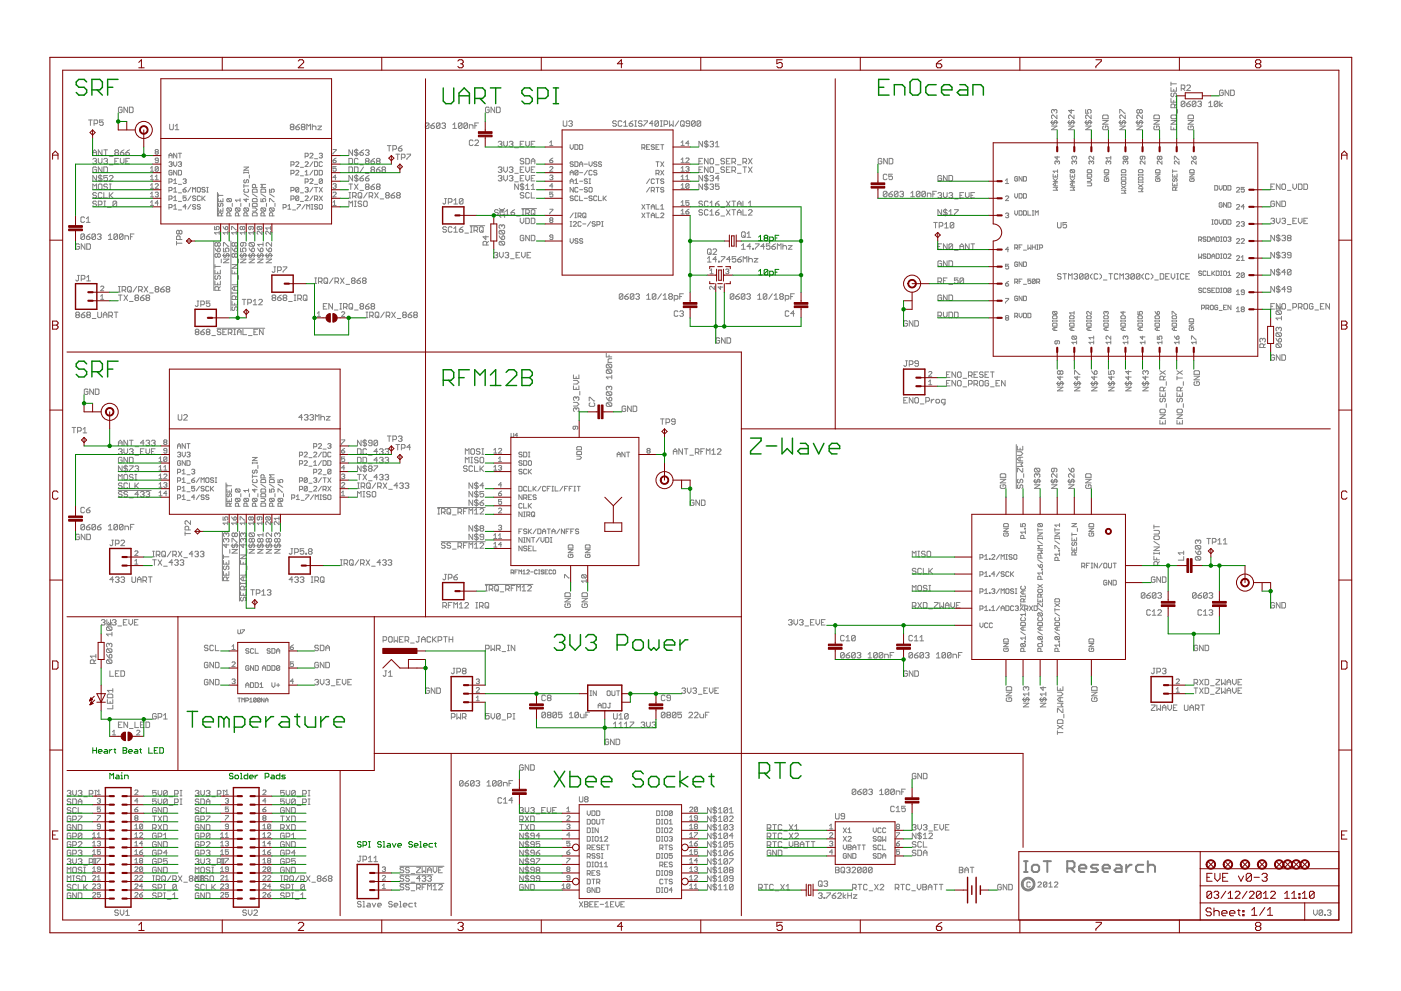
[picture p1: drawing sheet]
<svg xmlns="http://www.w3.org/2000/svg" width="420mm" height="297mm" viewBox="0 0 420 297" stroke-linecap="round" stroke-linejoin="round" font-family="sans-serif">
<g fill="none" stroke="#808080" stroke-width=".3">
<path d="M26.6 36h1.1M27.1 36v1.6M28.2 37.1h.8l.3-.3v-.6l-.3-.2h-.8v1.6M30.9 36h-1v.8l.8-.3 .2 .3v.5l-.2 .3h-.6l-.2-.3M36.6 32.4l-.3-.3h-.5l-.3 .3v1.1l.3 .3h.5l.3-.3v-.6h-.5M38.3 32.1v1.7l-1.1-1.7v1.7M38.8 32.1h.8l.3 .3v1.1l-.3 .3h-.8zM50.9 37.2v1.4l.3 .3h.5l.3-.3v-1.4M52.5 38.9h1.1M52.5 37.8l.6-.6v1.7M87.3 38.1l-.2-.3 .2-.6h.6l.3 .3-.3 .6M87.3 38.1l-.2 .2 .2 .6h.6l.3-.3-.3-.5"/>
<path d="M87.3 38.1h.6M88.7 38.1h.8l.3 .5-.3 .3h-.5l-.3-.3zM89.8 37.2l-1.1 .9M90.6 38.1l-.2-.3 .2-.6h.6l.3 .3-.3 .6M90.6 38.1l-.2 .2 .2 .6h.6l.3-.3-.3-.5M90.6 38.1h.6M92 38.9v-1.7l.6 .6 .5-.6v1.7M93.7 37.2v1.7M93.7 38.1l.2-.3h.6l.3 .3v.8M95.3 37.8h1.1l-1.1 1.1h1.1M128.7 37.1l-.3-.2h-.6l-.2 .2v1.1M128.7 37.1v1.1l-.3 .3h-.6l-.2-.3"/>
<path d="M128.7 37.1l-1.1 1.1M129.2 37.7h.8l.3 .5-.3 .3h-.5l-.3-.3zM130.3 36.9l-1.1 .8M132 37.1l-.3-.2h-.6l-.2 .2v1.1M132 37.1v1.1l-.3 .3h-.6l-.2-.3M132 37.1l-1.1 1.1M132.5 37.1l.3-.2h.5l.3 .2-.3 .6M133.1 37.7h.2M133.3 37.7l.3 .3-.3 .5h-.5l-.3-.3M135.8 38.5h1.1M135.8 37.4l.6-.5v1.6M138.6 37.1l-.3-.2h-.6l-.2 .2v1.1"/>
<path d="M138.6 37.1v1.1l-.3 .3h-.6l-.2-.3M138.6 37.1l-1.1 1.1M140.2 37.1l-.3-.2h-.5l-.3 .2v1.1M140.2 37.1v1.1l-.3 .3h-.5l-.3-.3M140.2 37.1l-1.1 1.1M140.8 38.5v-1.1h.8l.3 .3v.8M142.4 37.7h.6M143.5 36.9h-1.1v1.6M146.7 32.4l-.3-.3h-.5l-.3 .3v1.1l.3 .3h.5l.3-.3v-.6h-.5M148.4 32.1v1.7l-1.1-1.7v1.7M148.9 32.1h.8l.3 .3v1.1l-.3 .3h-.8zM168.9 36.2v1.4l.3 .2h.5l.3-.2v-1.4"/>
<path d="M170.6 36.5l.2-.3h.6l.2 .3-.2 .5M171.1 37h.3M171.4 37l.2 .3-.2 .5h-.6l-.2-.2M184.8 36.5l-.2-.3h-.6l-.3 .3 .3 .5h.6l.2 .3-.2 .5h-.6l-.3-.2M186.5 36.5l-.3-.3h-.5l-.3 .3v1.1l.3 .2h.5l.3-.2M187 36.8l.6-.6v1.6M187 37.8h1.2M188.7 37h.8l.3 .6-.3 .2h-.5l-.3-.2zM189.8 36.2l-1.1 .8M190.4 36.2h.5M190.4 37.8h.5M190.6 36.2v1.6"/>
<path d="M192.6 36.5l-.3-.3h-.6l-.2 .6 .2 .2h.6l.3 .6-.3 .2h-.6l-.2-.2M193.1 36.2h1.1v.3l-1.1 1.1v.2M195.8 37h-1l.8-.8v1.6M197.5 36.5l-.3-.3h-.5l-.3 .3v1.1M197.5 36.5v1.1l-.3 .2h-.5l-.3-.2M197.5 36.5l-1.1 1.1M198.1 36.2h.5M198.1 37.8h.5M198.3 36.2v1.6M199.2 37.3h.8l.2-.3v-.5l-.2-.3h-.8v1.6M200.8 36.2v1.6l.5-.5 .6 .5v-1.6M203.5 36.2l-1 1.6"/>
<path d="M204.4 36.2h.5l.3 .3v1.1l-.3 .2h-.5l-.3-.2v-1.1zM204.6 37.3l.6 .5M206.8 37h-.8l-.2-.2 .2-.6h.6l.2 .3v1.1l-.2 .2h-.6l-.2-.2M208.5 36.5l-.3-.3h-.5l-.3 .3v1.1M208.5 36.5v1.1l-.3 .2h-.5l-.3-.2M208.5 36.5l-1.1 1.1M210.1 36.5l-.2-.3h-.6l-.3 .3v1.1M210.1 36.5v1.1l-.2 .2h-.6l-.3-.2M210.1 36.5l-1.1 1.1M315.1 36.7h2.1M315.3 37.8h1.7l-1.7 1.1h1.7M315.6 36.1l-.3 .3v.6l.3 .2 .5-.2v-.6l.3-.3 .6 .3v.6l-.3 .2"/>
<path d="M316.1 33.1l.3-.3 .6 .3v.6l-.3 .2M316.1 33.1v.3M316.1 33.1l-.2-.3-.6 .3v.6l.3 .2M317 34.5v1.1l-1.1-1.1-.6 .3v.5l.3 .3M320.2 36.7h2.2M320.5 37.8h1.6l-1.6 1.1h1.6M320.7 36.1l-.2 .3v.6l.2 .2 .6-.2v-.6l.2-.3 .6 .3v.6l-.3 .2M321.3 32.8v1.1l-.8-.8h1.6M322.1 34.5v1.1l-1.1-1.1-.5 .3v.5l.2 .3M325.3 36.7h2.2M325.6 37.8h1.6l-1.6 1.1h1.6M325.6 32.8v1.1h.8l-.3-.5 .3-.6h.5l.3 .3v.6l-.3 .2"/>
<path d="M325.8 36.1l-.2 .3v.6l.2 .2 .6-.2v-.6l.3-.3 .5 .3v.6l-.3 .2M327.2 34.5v1.1l-1.1-1.1-.5 .3v.5l.2 .3M330.7 36.1h1.6l-1.6 1.1h1.6M330.7 34.8l.3-.3h1.1l.2 .3v.8h-1.6zM331 37.8l-.3 .3v.5l.3 .3h1.1l.2-.3v-.5l-.2-.3h-.6v.5M335.5 36.7h2.2M335.8 37.8h1.7l-1.7 1.1h1.7M335.8 33.9v-1.1h.3l1.1 1.1h.3M336.1 36.1l-.3 .3v.6l.3 .2 .5-.2v-.6l.3-.3 .6 .3v.6l-.3 .2M337.5 34.5v1.1l-1.1-1.1-.6 .3v.5l.3 .3M340.7 36.7h2.2M340.9 37.8h1.7l-1.7 1.1h1.7"/>
<path d="M341.2 36.1l-.3 .3v.6l.3 .2 .6-.2v-.6l.2-.3 .6 .3v.6l-.3 .2M341.8 33.1l.2-.3 .6 .3v.6l-.3 .2-.5-.2M341.8 33.1v.6M341.8 33.1l-.3-.3-.6 .3v.6l.3 .2 .6-.2M342.6 34.5v1.1l-1.1-1.1-.6 .3v.5l.3 .3M346.1 36.1h1.6l-1.6 1.1h1.6M346.1 34.8l.2-.3h1.1l.3 .3v.8h-1.6zM346.3 37.8l-.2 .3v.5l.2 .3h1.1l.3-.3v-.5l-.3-.3h-.5v.5M351.2 36.1h1.6l-1.6 1.1h1.6M351.2 37.8v1.1h1.6v-1.1M351.2 26.2v1.1h1.6v-1.1M351.2 29.5v1.1h1.6v-1.1"/>
<path d="M351.2 34.8l.3-.3h1.1l.2 .3v.5l-.2 .3h-1.1l-.3-.3zM351.2 24.6v1.1M351.2 25.1h1.6M351.5 27.9l-.3 .3v.5l.5 .3 .3-.3v-.5l.6-.3 .2 .3v.5l-.2 .3M352 26.8v.5M352 30.1v.5M352 38.3v.6M352.3 32.3v-.8l-.3-.3h-.5l-.3 .3v.8h1.6M352.8 31.2l-.5 .5M353.1 32.8v1.1M354.2 26.6h.9l.2-.3v-.5l-.2-.3h-.9v1.6M354.8 26.6l.5 .5"/>
<path d="M355.3 30.6l-.2-.3h-.6l-.3 .3v1.1M355.3 30.6v1.1l-.2 .3h-.6l-.3-.3M355.3 30.6l-1.1 1.1M355.9 31.2h.8l.3 .5-.3 .3h-.5l-.3-.3zM355.9 25.8l.3-.3h.5l.3 .3v.2l-1.1 1.1h1.1M356.3 36.1h1.6l-1.6 1.1h1.6M356.3 34.8l.3-.3h1.1l.2 .3v.8h-1.6zM356.6 37.8l-.3 .3v.5l.3 .3h1.1l.2-.3v-.5l-.2-.3h-.6v.5M357 30.3l-1.1 .9M358.6 30.6l-.2-.3h-.6l-.3 .3v1.1M358.6 30.6v1.1l-.2 .3h-.6l-.3-.3M358.6 30.6l-1.1 1.1"/>
<path d="M359.2 30.6l.3-.3h.5l.3 .3-.3 .6M359.7 31.2h.3M360 31.2l.3 .2-.3 .6h-.5l-.3-.3M362.5 32h1.1M362.5 30.9l.6-.6v1.7M365.3 30.6l-.3-.3h-.6l-.2 .3v1.1M365.3 30.6v1.1l-.3 .3h-.6l-.2-.3M365.3 30.6l-1.1 1.1M365.8 30.3v1.7M366.6 30.9l-.8 .5 .8 .6M366.9 27.3l-.3-.3h-.6l-.2 .3v1.1l.2 .2h.6l.3-.2v-.6h-.6M368.5 27v1.6l-1.1-1.6v1.6"/>
<path d="M369.1 27h.8l.3 .3v1.1l-.3 .2h-.8zM27.8 47.8l.3-.3h.6l.2 .3-.2 .5M27.8 46.6v-1.1l.6-.6 .5 .6v1.1M27.8 56.8v-1.6l.6 .5 .5-.5v1.6M27.8 45.7h1.1M28.4 48.3h.3M28.7 48.3l.2 .3-.2 .5h-.6l-.3-.2M28.9 58l-.2-.3h-.6l-.3 .3 .3 .5h.6l.2 .3-.2 .6h-.6l-.3-.3M28.9 50.3l-.2-.3h-.6l-.3 .3v1.1l.3 .3h.6l.2-.3v-.5h-.5M28.9 52.6v1.6l-1.1-1.6v1.6M29.5 47.5v1.1l.5 .5 .6-.5v-1.1M29.8 55.2h.5l.3 .2v1.1l-.3 .3h-.5l-.3-.3v-1.1z"/>
<path d="M30 52.3v2.2M30.6 58l-.3-.3h-.5l-.3 .3v1.1l.3 .3h.5l.3-.3M30.6 52.9l-.3-.3h-.5l-.3 .5 .3 .3h.5l.3 .6-.3 .2h-.5l-.3-.2M30.6 44.9v1.7l-1.1-1.7v1.7M30.6 50v1.7l-1.1-1.7v1.7M31.1 57.7v1.7h1.1M31.1 50h.9l.2 .3v1.1l-.2 .3h-.9zM31.1 47.8l.3-.3h.6l.2 .3-.2 .5M31.1 44.9h1.1M31.7 48.3h.3M31.7 44.9v1.7M32 48.3l.2 .3-.2 .5h-.6l-.3-.2"/>
<path d="M32.2 55.4l-.2-.2h-.6l-.3 .2 .3 .6h.6l.2 .3-.2 .5h-.6l-.3-.3M32.2 52.6h-1.1v.8l.6-.3 .5 .3v.6l-.2 .2h-.6l-.3-.2M32.8 57.7v1.7M32.8 49.4h1.1M32.8 46.8h1.1M32.8 52.9l.3-.3h.5l.3 .3v.2l-1.1 1.1h1.1M32.8 55.2h.5M32.8 56.8h.5M33.1 55.2v1.6M33.1 58.5l.8 .9M33.9 57.7l-1.1 1.1M34.4 48.3h.6"/>
<path d="M34.7 45.7l-.3 .3 .3 .6h.6l.2-.3-.2-.6M34.7 45.7l-.3-.2 .3-.6h.6l.2 .3-.2 .5M34.7 45.7h.6M35.5 47.5h-1.1v1.6h1.1M36.1 45.7h.8l.3 .6-.3 .3h-.5l-.3-.3zM36.1 47.5v1.1l.5 .5 .6-.5v-1.1M37.2 44.9l-1.1 .8M37.7 48.3h.6M37.7 45.7h.9l.2 .6-.2 .3h-.6l-.3-.3zM38.8 47.5h-1.1v1.6h1.1M38.8 44.9l-1.1 .8M45.1 59h1"/>
<path d="M45.1 56.5h1M45.1 51.3h1M45.1 50.4l.5-.5v1.4M45.1 53l.5-.5v1.4M45.1 55.5l.5-.4v1.4M45.1 58.1l.5-.5v1.4M45.1 53.9h1M46.5 55.3l.3-.2 .7 .2-1 1.2h1M46.5 57.8l.3-.2h.4l.3 .2-.3 .5M46.5 53.9h1M46.5 53l.5-.5v1.4M46.8 45.5l-.3-.2 .3-.5 .7 .2-.3 .5"/>
<path d="M46.8 45.5l-.3 .2 .3 .5 .7-.2-.3-.5M46.8 45.5h.4M47 58.3h.2M47.2 58.3l.3 .2-.3 .5-.7-.2M47.5 50.2l-.7-.3-.3 .3v.9M47.5 50.2v.9l-.3 .2-.7-.2M47.5 48.1h-.7l-.3-.3 .3-.4 .7 .2v.9l-.3 .3-.7-.3M47.5 50.2l-1 .9M50.7 57.1h.7l.2-.7-.2-.2h-.7v1.4M50.7 59.7h.7l.2-.7-.2-.3h-.7v1.4M50.7 54.5h.7l.2-.7-.2-.2h-.7v1.4M50.7 48.7l.7-.2 .2 .2-.2 .5"/>
<path d="M50.7 46.6h.9M50.7 47.3v-.9l.4-.5 .5 .5v.9M51.1 49.2h.3M51.4 49.2l.2 .2-.2 .5h-.5l-.2-.2M51.6 51.3l-.2-.2-.7 .2v.9l.2 .3 .7-.3v-.4h-.5M52.1 57.6h.9M52.1 55h.9M52.1 48.5v.9l.5 .5 .4-.5v-.9M52.1 54.1l.5-.5v1.4M52.1 56.6l.5-.4v1.4M52.1 59.2l.5-.5v1.4M53 45.9v1.4l-.9-1.4v1.4"/>
<path d="M53 51.1v1.4l-.9-1.4v1.4M53.5 57.8h.9M53.5 55.2h.9M53.5 51.1h.7l.2 .2v.9l-.2 .3h-.7zM53.5 48.7l.7-.2 .2 .2-.2 .5M53.5 45.9h.9M54 45.9v1.4M54 49.2h.2M54.2 49.2l.2 .2-.2 .5h-.5l-.2-.2M54.9 56.9h.7l.2 .4-.7 .3zM54.9 53.8l.7-.2 .2 .2-.2 .5M55.4 54.3h.2"/>
<path d="M55.6 54.3l.2 .2-.2 .5-.7-.2M55.8 58.7h-.9v.7l.7-.2 .2 .7-.2 .2-.7-.2M55.8 56.2l-.9 .7M57.3 56.2l-1 1.4M57.3 58.7l-1 1.4M57.7 57.6v-1.4l.5 .4 .5-.4v1.4M58.7 59l-.7-.3-.3 .5 .7 .2 .3 .5-.3 .2-.7-.2M59.2 56.4l.2-.2 .7 .2v.9l-.2 .3-.7-.3zM60.1 59l-.2-.3-.7 .3v.9l.2 .2 .7-.2M60.6 58.7v1.4M60.8 59.4l.7 .7M61.5 56.4l-.2-.2-.7 .2 .2 .5 .7 .2-.2 .5-.7-.3"/>
<path d="M61.5 58.7l-.9 1M62 57.6h.4M62 56.2h.4M62.2 56.2v1.4M65.2 57.7v7.1M65.5 58.1v.9M65.5 59.5v1h1.4v-1M65.5 58.6h1.4M66.2 60v.5M68.3 59.5l-.3 .7 .3 .3h.9M68.3 59.5h.9l.2 .3-.2 .7M68.3 59.5l.9 1"/>
<path d="M72 59.5v1M72 60h-1.4l.5 .5M73.1 50.1h1.4l-1.4 .9h1.4M73.1 51.7h1.4M73.1 51.5v.5M73.1 55.3v.9M73.1 58.1l1.4 .9M73.1 55.7h1.4M73.4 53.8l-.3 .3v.5l.5 .2 .3-.7 .4-.3 .2 .3-.2 .7M73.4 56.7l-.3 .2v.5l.3 .2h.9l.2-.2-.2-.7M73.9 59.5v1l-.8-.7h1.4M74.5 51.5v.5"/>
<path d="M74.8 52.5v.9M75.7 56.9l.2-.2h1l.2 .2v.7h-1.4zM75.7 59.8l.2-.3h1l.2 .3v.7h-1.4zM75.7 58.1l1.4 .9M76.6 56.2v-.7l-.2-.2-.7 .2v.7h1.4M78.3 56.9l.2-.2h.9l.3 .2v.7h-1.4zM78.3 59.5v1h.7l-.3-.5 .3-.5 .7 .3-.3 .7M78.3 58.1l1.4 .9M79.7 55.3h-1.4l.4 .4-.4 .5h1.4M80.8 56.7v.9h.7l-.2-.5 .2-.4 .7 .2-.2 .7M80.8 58.1l1.4 .9M87.2 49.4h.8l.2-.7-.2-.2h-.8v1.4"/>
<path d="M87.2 52h.8l.2-.7-.2-.2h-.8v1.4M87.2 57.1h.8l.2-.7-.2-.2h-.8v1.4M87.2 59.7h.8l.2-.7-.2-.3h-.8v1.4M88.7 48.7l.2-.2 .7 .2-.9 1.2h.9M88.7 51.3l.2-.2 .7 .2-.9 1.2h.9M89.6 56.4l-.7-.2-.2 .2v.9M89.6 59l-.7-.3-.2 .3v.9M89.6 59v.9l-.2 .2-.7-.2M89.6 56.4v.9l-.2 .3-.7-.3M89.6 59l-.9 .9M89.6 56.4l-.9 .9M90.1 57.8h.9"/>
<path d="M90.1 52.7h.9M90.1 50.1h.9M91.5 46.9h.7l.2-.3-.2-.7h-.7v1.4M91.5 54.5h.7l.2-.7-.2-.2h-.7v1.4M91.5 51.5l.5-.4v1.4M91.5 59l.2-.3 .7 .3-.9 1.1h.9M91.5 48.7l.2-.2 .7 .2-.9 1.2h.9M91.5 56.4l.7-.2 .2 .2-.2 .5M91.5 52.5h.9M92 56.9h.2M92.2 56.9l.2 .2-.2 .5-.7-.3M92.9 53.8l.3-.2 .7 .2-1 1.2h1"/>
<path d="M92.9 46.2l.3-.3 .7 .3-1 1.1h1M93.9 58.7l-1 1.4M93.9 56.2l-1 1.4M93.9 51.1l-1 1.4M93.9 48.5l-1 1.4M94.3 48.5h.7l.3 .2v1l-.3 .2h-.7zM94.3 51.1h.7l.3 .2v.9l-.3 .3h-.7zM94.3 59.7h.7l.3-.7-.3-.3h-.7v1.4M94.3 56.2h1M94.3 55.2h1M94.3 47.6h1M94.8 56.2v1.4"/>
<path d="M94.8 59.7l.5 .4M95.7 51.1h.7l.3 .2v.9l-.3 .3h-.7zM95.7 46.2l.7-.3 .3 .3-.3 .4M95.7 58.7l1 1.4M95.7 56.2l1 1.4M96.2 46.6h.2M96.4 46.6l.3 .3-.3 .4h-.4l-.3-.2M96.7 48.7l-.3-.2-.7 .2v1l.3 .2h.4l.3-.2M96.7 53.8l-.7-.2-.3 .2v1M96.7 53.8v1l-.3 .2-.7-.2M96.7 58.7l-1 1.4M96.7 56.2l-1 1.4"/>
<path d="M96.7 53.8l-1 1M99.9 57.8l.2-.2h.5l.2 .2-.9 1.2h.9M99.9 44.8h.9l-.9 1.4M99.9 48.1h.7l.2 .4-.7 .3zM99.9 55.3l.7-.2 .2 .2-.2 .5M100.3 55.8h.3M100.6 55.8l.2 .2-.2 .5-.7-.3M100.8 49.9h-.9v.7l.4-.2 .5 .2-.2 .7-.7-.2M100.8 47.4l-.9 .7M100.8 53.2h-.9l.7-.7v1.4M104.6 59.4h.6M104.6 47.5h.9l.2 .3v1.1l-.2 .2h-.9z"/>
<path d="M104.6 50h.9l.2 .3v1.1l-.2 .3h-.9zM104.6 57.7h.6M104.6 55.2h1.1M104.9 57.7v1.7M105.2 55.2v1.6M105.7 44.9v1.7l-1.1-1.7v1.7M105.7 52.6v1.6l-1.1-1.6v1.6M105.7 58.8h.9l.2-.3v-.5l-.2-.3h-.9v1.7M106.3 50h.8l.3 .3v1.1l-.3 .3h-.8zM106.3 55.2l1.1 1.6M106.3 58.8l.5 .6M106.8 44.6v2.2"/>
<path d="M106.8 52.3v2.2M107.4 52.9l-.3-.3h-.5l-.3 .3 .3 .5h.5l.3 .3-.3 .5h-.5l-.3-.2M107.4 47.8l-.3-.3h-.5l-.3 .3v1.1l.3 .2h.5l.3-.2M107.4 45.2l-.3-.3h-.5l-.3 .3 .3 .5h.5l.3 .3-.3 .6h-.5l-.3-.3M107.4 55.2l-1.1 1.6M107.4 58l.3-.3h.5l.3 .3v1.1l-.3 .3h-.5l-.3-.3zM107.9 49.4h1.1M107.9 57.1h1.1M107.9 53.4h.9l.2 .6-.2 .2h-.6l-.3-.2zM107.9 45.7h.9l.2 .6-.2 .3h-.6l-.3-.3zM107.9 58.8l.6 .6M109 44.9l-1.1 .8"/>
<path d="M109 50l-1.1 1.7M109 52.6l-1.1 .8M109.6 45.2l.3-.3h.5l.3 .3-.3 .5M109.6 53.4h.8l.3 .6-.3 .2h-.5l-.3-.2zM109.6 51.9h1.1M109.9 48.3h.5M109.9 48.3l-.3-.3 .3-.5h.5l.3 .3-.3 .5M109.9 48.3l-.3 .3 .3 .5h.5l.3-.2-.3-.6M109.9 56l-.3-.3 .3-.5h.5l.3 .2-.3 .6M109.9 56l-.3 .3 .3 .5h.5l.3-.3-.3-.5M109.9 56h.5M110.1 45.7h.3"/>
<path d="M110.1 57.7l-1 1.7M110.4 45.7l.3 .3-.3 .6h-.5l-.3-.3M110.7 52.6l-1.1 .8M110.7 58.8h.8l.3-.3v-.5l-.3-.3h-.8v1.7M111.2 58.8l.6 .6M111.3 48.3h.8l.2 .6-.2 .2h-.6l-.2-.2zM111.3 56h.8l.2 .5-.2 .3h-.6l-.2-.3zM111.5 50.9l-.2-.3 .2-.6h.6l.2 .3-.2 .6M111.5 50.9h.6M111.5 50.9l-.2 .2 .2 .6h.6l.2-.3-.2-.5M112.3 47.5l-1 .8M112.3 55.2l-1 .8"/>
<path d="M112.4 57.7l1 1.7M112.9 50.9h.8l.3 .5-.3 .3h-.5l-.3-.3zM113.2 48.3l-.3-.3 .3-.5h.5l.3 .3-.3 .5M113.2 48.3h.5M113.2 48.3l-.3 .3 .3 .5h.5l.3-.2-.3-.6M113.2 56l-.3 .3 .3 .5h.5l.3-.3-.3-.5M113.2 56l-.3-.3 .3-.5h.5l.3 .2-.3 .6M113.2 56h.5M113.4 57.7l-1 1.7M114 50l-1.1 .9M114 59.6h1.1M114.8 50.9h.6"/>
<path d="M114.8 50.9l-.2-.3 .2-.6h.6l.2 .3-.2 .6M114.8 50.9l-.2 .2 .2 .6h.6l.2-.3-.2-.5M115.9 58.5l-.2 .3 .2 .6h.6l.2-.3-.2-.6M115.9 58.5h.6M115.9 58.5l-.2-.2 .2-.6h.6l.2 .3-.2 .5M116.2 43.6h1.1M116.7 43.6v1.7M117.3 58.5h.8l.3 .6-.3 .3h-.5l-.3-.3zM117.8 44.7h.8l.3-.3v-.5l-.3-.3h-.8v1.7M118.4 57.7l-1.1 .8M118.7 46.2h1.1M119.2 58.5h.6"/>
<path d="M119.2 58.5l-.3 .3 .3 .6h.6l.2-.3-.2-.6M119.2 58.5l-.3-.2 .3-.6h.6l.2 .3-.2 .5M119.3 46.2v1.6M119.5 44.4h.8l.3 .6-.3 .3h-.6l-.2-.3zM120.4 47.3h.8l.3-.3v-.5l-.3-.3h-.8v1.6M120.6 43.6l-1.1 .8M122 46.2h1.1v.3l-1.1 1.1v.2M133.3 59.5h.6M133.6 59.5v1.4l-.3 .3-.5-.3M138.9 59.8l-.3-.3h-.6l-.2 .3v1.1M138.9 59.8v1.1l-.3 .3h-.6l-.2-.3M138.9 59.8l-1.1 1.1"/>
<path d="M141.9 42.2l-.3-.2h-.6l-.2 .2v1.1l.2 .3h.6l.3-.3M142.4 42.2l.3-.2h.5l.3 .2v.3l-1.1 1.1h1.1M149.4 42.6l.3-.2h.5l.3 .2-.3 .6M149.4 50.3l.3-.3h.5l.3 .3-.3 .6M149.4 52.9l.3-.3h.5l.3 .3-.3 .5M150 50.9h.2M150 53.4h.2M150 43.2h.2M150.2 43.2l.3 .3-.3 .5h-.5l-.3-.3M150.2 50.9l.3 .2-.3 .6h-.5l-.3-.3M150.2 53.4l.3 .3-.3 .5h-.5l-.3-.2M151.1 42.4v1.1l.5 .5 .6-.5v-1.1"/>
<path d="M151.1 50v1.1l.5 .6 .6-.6v-1.1M151.1 52.6v1.1l.5 .5 .6-.5v-1.1M152.7 42.6l.3-.2h.5l.3 .2-.3 .6M152.7 50.3l.3-.3h.5l.3 .3-.3 .6M152.7 52.9l.3-.3h.5l.3 .3-.3 .5M153.3 50.9h.2M153.3 53.4h.2M153.3 43.2h.2M153.5 50.9l.3 .2-.3 .6h-.5l-.3-.3M153.5 53.4l.3 .3-.3 .5h-.5l-.3-.2M153.5 43.2l.3 .3-.3 .5h-.5l-.3-.3M154.4 51.9h1"/>
<path d="M154.4 44.3h1M154.4 54.5h1M155.4 55.2v1.6l-1-1.6v1.6M156 50.9h.6M156 53.4h.6M156 43.2h.6M156.6 54.9v2.2M157.1 58l-.3-.3h-.5l-.3 .3 .3 .5h.5l.3 .3-.3 .6h-.5l-.3-.3M157.1 47.8l-.3-.3h-.5l-.3 .3 .3 .5h.5l.3 .3-.3 .5h-.5l-.3-.2M157.1 55.4l-.3-.2h-.5l-.3 .2 .3 .6h.5l.3 .3-.3 .5h-.5l-.3-.3M157.1 42.4h-1.1v1.6h1.1M157.1 50h-1.1v1.7h1.1"/>
<path d="M157.1 52.6h-1.1v1.6h1.1M157.7 42.4v1.1l.5 .5 .5-.5v-1.1M157.7 47.5h.8l.2 .3v1.1l-.2 .2h-.8zM157.7 50v1.1l.5 .6 .5-.6v-1.1M157.7 52.6v1.1l.5 .5 .5-.5v-1.1M157.7 56.8h1M157.7 55.7l.5-.5v1.6M158.7 58l-.2-.3h-.6l-.2 .3v1.1l.2 .3h.6l.2-.3M159.3 49.1v-1.1l.6-.5 .5 .5v1.1M159.3 55.7l.6-.5v1.6M159.3 57.7v1.7h1.1M159.3 50.9h.6"/>
<path d="M159.3 53.4h.6M159.3 48.3h1.1M159.3 43.2h.6M159.3 56.8h1.1M160.4 42.4h-1.1v1.6h1.1M160.4 50h-1.1v1.7h1.1M160.4 52.6h-1.1v1.6h1.1M164.9 48.1h.7l.2 .4-.7 .3zM164.9 50.2l.2-.3 .7 .3-.9 1.1h.9M164.9 52.7l.7-.2 .2 .2-.2 .5M164.9 42.7l.4-.5v1.4M164.9 43.6h.9"/>
<path d="M165.3 53.2h.3M165.6 53.2l.2 .2-.2 .5-.7-.2M165.8 57.6h-.9v.7l.4-.2 .5 .2-.2 .7-.7-.2M165.8 55.8h-.9l.7-.7v1.4M165.8 47.4l-.9 .7M171 51.8h.9M171 54.3h.9M171 52.5v-1l.4-.4 .5 .4v1M171 55v-.9l.4-.5 .5 .5v.9M171 43.4v.9l.4 .5 .5-.5v-.9M171.9 48.7l-.2-.2-.7 .2 .2 .5 .7 .2-.2 .5h-.5l-.2-.2M171.9 59l-.7-.3-.2 .5 .7 .2 .2 .5-.2 .2-.7-.2"/>
<path d="M171.9 56.2v1.4l-.9-1.4v1.4M172.4 43.4h.7l.2 .2v1l-.2 .2h-.7zM172.4 48.5h.7l.2 .2v1l-.2 .2h-.7zM172.4 55h.9M172.4 54.1l.5-.5v1.4M173.3 51.3l-.7-.2-.2 .2v.9M173.3 56.4l-.2-.2-.7 .2v.9l.2 .3 .7-.3M173.3 59l-.2-.3-.7 .3v.9l.2 .2 .7-.2M173.3 51.3v.9l-.2 .3-.7-.3M173.3 51.3l-.9 .9M173.8 58.7v1.4h1M173.8 56.9h1"/>
<path d="M173.8 49.2h1M173.8 51.8h1M173.8 54.3h1M173.8 43.4h.7l.3 .2v1l-.3 .2h-.7zM173.8 49.9v-.9l.5-.5 .5 .5v.9M175.2 49.2h1M175.2 59.4h1M176.2 56.4l-.7-.2-.3 .4 .7 .3 .3 .4-.3 .3-.7-.3M176.2 53.8l-.3-.2-.7 .2 .3 .5 .7 .2-.3 .5-.7-.2M176.2 51.1l-1 1.4M176.6 56.4l.3-.2 .7 .2v.9l-.2 .3-.8-.3zM176.6 55h.5"/>
<path d="M176.6 53.6h.5M176.6 48.5v.9l.5 .5 .5-.5v-.9M176.9 53.6v1.4M177.6 59l-.2-.3-.8 .3 .3 .4 .7 .3-.2 .4-.8-.2M177.6 51.3l-.2-.2-.8 .2v.9l.3 .3 .7-.3M179 59l-.2-.3-.7 .3v.9l.2 .2 .7-.2M179 51.3l-.2-.2-.7 .2 .2 .5 .7 .2-.2 .5-.7-.3M179 48.7l-.2-.2-.7 .2 .2 .5 .7 .2-.2 .5h-.5l-.2-.2M179.5 58.7v1.4h.9M180.4 48.7l-.2-.2-.7 .2 .2 .5 .7 .2-.2 .5h-.5l-.2-.2M180.9 58.7v1.4M181.1 59.4l.7 .7"/>
<path d="M181.8 58.7l-.9 1M192.5 44.3h.7l.2-.2-.2-.7h-.7v1.4M193 44.3l.4 .5M193.9 44.1h.5M194.8 43.4h-.9v1.4h.9M194.8 56.2l-.9 1.4M194.8 53.6l-.9 1.4M195.3 57.1h.7l.3-.7-.3-.2h-.7v1.4M195.8 57.1l.5 .5M196.3 53.8l-.3-.2-.7 .2v1l.3 .2 .7-.2M196.3 43.6l-.3-.2-.7 .2 .3 .5 .7 .2-.3 .5-.7-.2M196.7 52h.7l.3-.7-.3-.2h-.7v1.4"/>
<path d="M196.7 56.2h1M196.7 53.6h1M196.7 48.5h1M196.7 44.1h.5M197.2 48.5v1.4M197.2 53.6v1.4M197.2 56.2v1.4M197.2 52l.5 .5M197.7 43.4h-1v1.4h1M198.1 43.4h1M198.1 48.5l1 1.4M198.1 51.1l1 1.4"/>
<path d="M198.6 43.4v1.4M199.1 56.4l-.7-.2-.3 .4 .7 .3 .3 .4-.3 .3-.7-.3M199.1 53.8l-.7-.2-.3 .5 .7 .2 .3 .5-.3 .2-.7-.2M199.1 48.5l-1 1.4M199.1 51.1l-1 1.4M204.3 56.5h.9M204.3 51.3h.9M204.3 48.8h.9M204.3 53.9h.9M204.3 43.6h.9M204.3 42.7l.4-.5v1.4M204.3 47.8l.4-.4v1.4"/>
<path d="M204.3 50.4l.4-.5v1.4M204.3 53l.4-.5v1.4M204.3 55.5l.4-.4v1.4M205.7 50.2l.7-.3 .2 .3-.2 .4M205.7 47.6l.2-.2 .7 .2-.9 1.2h.9M205.7 53.9h.9M205.7 53l.4-.5v1.4M206.1 50.6h.3M206.4 50.6l.2 .3-.2 .4-.7-.2M206.6 55.3l-.7-.2-.2 .2v.9M206.6 55.3v.9l-.2 .3-.7-.3M206.6 42.9h-.9l.7-.7v1.4"/>
<path d="M206.6 55.3l-.9 .9M209.6 50.9h.5M209.6 48.3h.5M210.7 47.5h-1.1v1.6h1.1M210.7 50h-1.1v1.7h1.1M210.7 42.4v1.6l-1.1-1.6v1.6M210.7 52.6v1.6l-1.1-1.6v1.6M210.7 55.2v1.6l-1.1-1.6v1.6M211.8 42.1v2.2M211.8 52.3v2.2M211.8 54.9v2.2M212.3 55.4l-.2-.2h-.6l-.2 .2 .2 .6h.6l.2 .3-.2 .5h-.6l-.2-.3"/>
<path d="M212.3 52.9l-.2-.3h-.6l-.2 .3 .2 .5h.6l.2 .3-.2 .5h-.6l-.2-.2M212.3 42.6l-.2-.2h-.6l-.2 .2 .2 .6h.6l.2 .3-.2 .5h-.6l-.2-.3M212.3 47.5v1.6l-1-1.6v1.6M212.3 50v1.7l-1-1.7v1.7M212.9 42.6l.3-.2h.5l.3 .2-.3 .6M212.9 55.4l.3-.2h.5l.3 .2-.3 .6M212.9 52.9l.3-.3h.5l.3 .3-.3 .5M213.2 47.5h.5l.3 .3v1.1l-.3 .2h-.5l-.3-.2v-1.1zM213.2 50h.5l.3 .3v1.1l-.3 .3h-.5l-.3-.3v-1.1zM213.4 53.4h.3M213.4 43.2h.3M213.4 56h.3"/>
<path d="M213.7 43.2l.3 .3-.3 .5h-.5l-.3-.3M213.7 53.4l.3 .3-.3 .5h-.5l-.3-.2M213.7 56l.3 .3-.3 .5h-.5l-.3-.3M214.6 51.9h1M214.6 49.4h1M214.6 44h1M214.6 42.9l.5-.5v1.6M215.6 55.2h-1v.8l.5-.3 .5 .3v.5l-.2 .3h-.6l-.2-.3M215.6 53.4h-1l.8-.8v1.6M217.3 50.3l-.3-.3h-.5l-.3 .6 .3 .3h.5l.3 .5-.3 .3h-.5l-.3-.3M217.3 47.8l-.3-.3h-.5l-.3 .5 .3 .3h.5l.3 .6-.3 .2h-.5l-.3-.2M217.8 50.9h.6"/>
<path d="M217.8 48.3h.6M218.9 47.5h-1.1v1.6h1.1M218.9 50h-1.1v1.7h1.1M219.5 48.6h.8l.3-.3v-.5l-.3-.3h-.8v1.6M219.5 51.1h.8l.3-.2v-.6l-.3-.3h-.8v1.7M220 48.6l.6 .5M220 51.1l.6 .6M221.1 51.9h1.1M221.1 49.4h1.1M222.8 48.6h.8l.3-.3v-.5l-.3-.3h-.8v1.6M222.8 50h1.1M223.4 48.6l.5 .5"/>
<path d="M223.4 50v1.7M224.5 50l1.1 1.7M224.5 47.5l1.1 1.6M225.6 50l-1.1 1.7M225.6 47.5l-1.1 1.6M264.5 47.8l-.3-.3h-.6l-.2 .3v1.1l.2 .2h.6l.3-.2v-.6h-.6M266 52.5l-.3-.3h-.5l-.3 .3v1.1l.3 .2h.5l.3-.2M266 57.6l-.3-.3h-.5l-.3 .3v1.1M266 57.6v1.1l-.3 .3h-.5l-.3-.3M266 57.6l-1.1 1.1M266.1 47.5v1.6l-1.1-1.6v1.6M266.6 58.2h.8l.3 .5-.3 .3h-.6l-.2-.3z"/>
<path d="M266.7 47.5h.8l.3 .3v1.1l-.3 .2h-.8zM267.7 57.3l-1.1 .9M267.7 52.2h-1.1v.8l.5-.2 .6 .2v.6l-.3 .2h-.6l-.2-.2M269.3 57.6l-.3-.3h-.5l-.3 .3v1.1M269.3 57.6v1.1l-.3 .3h-.5l-.3-.3M269.3 57.6l-1.1 1.1M269.9 57.6l.2-.3h.6l.3 .3-.3 .6M270.4 58.2h.3M270.7 58.2l.3 .2-.3 .6h-.6l-.2-.3M273.2 59h1.1M273.2 57.9l.5-.6v1.7M275.9 57.6v1.1l-.3 .3h-.5l-.3-.3"/>
<path d="M275.9 57.6l-.3-.3h-.5l-.3 .3v1.1M275.9 57.6l-1.1 1.1M277.5 57.6l-.2-.3h-.6l-.2 .3v1.1M277.5 57.6v1.1l-.2 .3h-.6l-.2-.3M277.5 57.6l-1 1.1M278.1 59v-1.1h.8l.3 .3v.8M279.8 58.2h.5M280.8 57.3h-1v1.7M281.3 58l.3-.3h.5l.3 .3-.3 .5M281.8 58.5h.3M282.1 58.5l.3 .3-.3 .6h-.5l-.3-.3M282.4 52.9l-.3-.3h-.5l-.3 .3v1.1l.3 .2h.5l.3-.2v-.6h-.6"/>
<path d="M282.9 57.7v1.1l.6 .6 .5-.6v-1.1M284 52.6v1.6l-1.1-1.6v1.6M284.6 58l.3-.3h.5l.3 .3-.3 .5M284.6 52.6h.8l.3 .3v1.1l-.3 .2h-.8zM285.1 58.5h.3M285.4 58.5l.3 .3-.3 .6h-.5l-.3-.3M286.2 59.6h1.1M287.9 58.5h.5M289 57.7h-1.1v1.7h1.1M289.5 57.7v1.1l.6 .6 .5-.6v-1.1M291.2 58.5h.5M292.3 57.7h-1.1v1.7h1.1"/>
<path d="M301.5 59l.3-.3 .7 .3-1 1.1h1M301.5 55h1M301.5 54.1l.5-.5v1.4M304.3 58.1v.8l.4 .5 .5-.5v-.8M305.2 53.1l-.2-.2-.7 .2v.9l.7 .3 .2-.7h-.5M305.6 58.1h.7l.2 .2v.9l-.2 .2h-.7zM306.5 52.9v1.4l-.9-1.4v1.4M306.9 52.9h.7l.2 .2v.9l-.2 .3h-.7zM306.9 58.1h.7l.2 .2v.9l-.2 .2h-.7zM315.8 52.2v.9h1.4v-.9M315.8 56.1h1.4l-.5 .5 .5 .4h-1.4M315.8 54.4h1.4"/>
<path d="M315.8 53.5l.9 .9M316.5 52.6v.5M316.5 54.8v.9M317.1 48.5l.2-.2 .5 .2-.3 .7M317.1 48.5l-.3-.2-.4 .2 .2 .7M317.1 46.8v1l-.7-.7h1.4M317.1 48.5v.2M317.2 50.9v.9M317.2 54.8h-.9l-.5 .5 .5 .4h.9M317.2 53.5l-.7 .7M317.2 51.3h-1.4l.5 .5M321 56.1h1.3l-.5 .5 .5 .4h-1.3"/>
<path d="M321 54.4h1.3M321 52.2v.9h1.3v-.9M321 53.5l.8 .9M321.2 50.9l-.2 .2 .2 .7h.9M321.2 50.9l.9 .9M321.2 50.9h.9l.2 .2-.2 .7M321.6 52.6v.5M321.6 54.8v.9M322.2 47.1l-.3-.3-.4 .3v.4l.2 .3M322.2 48.5l-.3-.2-.4 .2v.5l.2 .2M322.2 47.1l.2-.3 .5 .3-.3 .7M322.2 48.5l.2-.2 .5 .2-.3 .7"/>
<path d="M322.2 47.1v.2M322.2 48.5v.2M322.3 54.8h-.9l-.4 .5 .4 .4h.9M322.3 53.5l-.7 .7M326.1 54.8h1.1l.2 .2-.2 .7h-1.1M326.1 53.5h.8l.5 .4-.5 .5h-.8M326.3 50.9h.9l.2 .2v.7h-1.3v-.7zM326.3 52.2h.9l.2 .2v.7h-1.3v-.7zM327.3 48.5l.2-.2 .5 .2-.2 .7M327.3 48.5l-.3-.2-.4 .2 .2 .7M327.3 48.5v.2M328 46.8v1l-1-1-.4 .3 .2 .7"/>
<path d="M331.2 51.1l.2-.2h.9l.2 .2v.7h-1.3zM331.2 52.2h1.3l-1.3 .9h1.3M331.4 53.5l-.2 .2 .2 .7h.9l.2-.2-.2-.7h-.4v.4M332.4 48.5l.3-.2 .4 .2-.2 .7M332.4 48.5l-.2-.2-.5 .2 .2 .7M332.4 48.5v.2M333.1 46.8v1M333.1 47.3h-1.4l.5 .5M336.3 57h1.3l-.4 .5 .4 .4h-1.3M336.3 54.6l.2-.2h.9l.2 .6-.2 .3h-.9zM336.3 51.1l.2-.2h.9l.2 .6-.2 .3h-.9zM336.3 53.3l.2-.2h.9l.2 .2v.7h-1.3z"/>
<path d="M336.3 55.7l1.3 .9M336.3 52.2v.4M336.3 52.4h1.3M337.1 46.8h.9l.2 .3-.2 .7M337.1 46.8l-.3 .3 .3 .7h.9M337.1 46.8l.9 1M337.5 48.5l.3-.2 .4 .2-.2 .7M337.5 48.5l-.2-.2-.5 .2 .3 .7M337.5 48.5v.2M337.6 55.7l-1.3 .9M337.6 52.2v.4M341.4 54.6h1.4"/>
<path d="M341.4 51.1l.3-.2h.8l.3 .6-.3 .3h-.8zM341.4 56.6h1.4l-.5 .4 .5 .5h-1.4M341.4 53.3l.3-.2h.8l.3 .2v.7h-1.4zM341.4 52.4h1.4M341.4 55.3l1.4 .9M341.4 52.2v.4M341.4 54.4v.4M342.6 46.8v.7l-.2 .3-.5-.3 .3-.7h.9l.3 .3v.4l-.3 .3M342.8 55.3l-1.4 .9M342.8 52.2v.4M342.8 54.4v.4M343.4 48.3v.9l-1-.9-.5 .2 .3 .7"/>
<path d="M346.5 51.1l.3-.2h.9l.2 .2v.7h-1.4zM346.5 52.2h1.4l-1.4 .9h1.4M346.8 53.5l-.3 .2 .3 .7h.9l.2-.2-.2-.7h-.5v.4M347.8 47.1l.2-.3 .5 .3-.3 .7-.4-.3M347.8 47.1l-.3-.3-.4 .3 .2 .7 .5-.3M347.8 47.1v.4M348.5 48.3v.9l-1-.9-.4 .2 .2 .7M351.7 54.8v.9h1.3v-.9M351.7 52.2v.9h1.3v-.9M351.7 51.3h1.3M351.7 50.9v.9M351.9 53.5l-.2 .7 .4 .2 .2-.7 .5-.2 .2 .2-.2 .7"/>
<path d="M352.2 47.8v-1l1.4 1M352.3 52.6v.5M352.3 55.3v.4M352.6 57v-.6l-.7-.3-.2 .3v.6h1.3M353 56.1l-.4 .5M353.6 48.3v.9l-.9-.9-.5 .2 .2 .7M356.8 51.1l.2-.2h.9l.2 .2v.7h-1.3zM356.8 52.2h1.3l-1.3 .9h1.3M357 53.5l-.2 .2 .2 .7h.9l.2-.2-.2-.7h-.5v.4M357.3 46.8l.7 1M358 47.1l.5-.3 .2 .7-.7 .3zM358.7 48.3v.9l-1.2-.9-.2 .2 .2 .7"/>
<path d="M364.3 55.6h.7l.2 .3v.8l-.2 .3h-.7zM365.6 55.6v.9l.5 .5 .4-.5v-.9M366.9 55.6h.7l.2 .3v.8l-.2 .3h-.7zM368.3 55.6h.6l.2 .3v.8l-.2 .3h-.6zM370.8 56.4l.3-.2 .7 .2-1 1.2h1M373.2 56.2h-1v.7l.7-.3 .3 .7-.3 .3-.7-.3M381.1 56h.6M382.2 55.2h-1.1v1.6h1.1M383.9 55.2v1.6l-1.1-1.6v1.6M384.4 55.4l.3-.2h.6l.2 .2v1.1l-.2 .3h-.6l-.3-.3zM386.1 57.1h1.1M387.7 55.2v1.1l.6 .5 .5-.5v-1.1"/>
<path d="M389.4 55.2h.8l.3 .2v1.1l-.3 .3h-.8zM391 55.2h.9l.2 .2v1.1l-.2 .3h-.9zM23.8 73.3l-.3-.2h-.5l-.3 .2v1.1l.3 .3h.5l.3-.3v-.5h-.5M25.4 65.3l-.3-.3h-.6l-.2 .3v1.1l.2 .3h.6l.3-.3M25.4 70.4l-.3-.3h-.6l-.2 .3v1.1M25.4 70.4v1.1l-.3 .3h-.6l-.2-.3M25.4 70.4l-1.1 1.1M25.5 73.1v1.6l-1.1-1.6v1.6M25.9 71h.8l.3 .5-.3 .3h-.5l-.3-.3zM25.9 66.7h1.1M25.9 65.6l.6-.6v1.7M26 73.1h.8l.3 .2v1.1l-.3 .3h-.8z"/>
<path d="M27 70.1l-1.1 .9M28.7 70.4l-.3-.3h-.6l-.2 .3v1.1M28.7 70.4v1.1l-.3 .3h-.6l-.2-.3M28.7 70.4l-1.1 1.1M28.9 60.6l-.2-.3h-.6l-.3 .3 .3 .5h.6l.2 .3-.2 .5h-.6l-.3-.3M29.2 70.4l.3-.3h.5l.3 .3-.3 .6M29.5 61.4h.8l.3-.3v-.5l-.3-.3h-.8v1.6M29.8 71h.2M30 71l.3 .2-.3 .6h-.5l-.3-.3M31.1 60.3h.6M31.1 61.9h.6M31.4 60.3v1.6"/>
<path d="M32.2 62.2h1.1M32.5 71.8h1.1M32.5 70.7l.6-.6v1.7M35 60.6l-.3-.3h-.5l-.3 .3v1M35 60.6v1l-.3 .3h-.5l-.3-.3M35 60.6l-1.1 1M35.2 70.4l-.2-.3h-.6l-.2 .3v1.1M35.2 70.4v1.1l-.2 .3h-.6l-.2-.3M35.2 70.4l-1 1.1M36.9 70.4l-.3-.3h-.5l-.3 .3v1.1M36.9 70.4v1.1l-.3 .3h-.5l-.3-.3M36.9 70.4l-1.1 1.1"/>
<path d="M37.5 71.8v-1.1h.8l.2 .3v.8M39.1 71h.5M40.2 70.1h-1.1v1.7M45.1 61.6h1M45.1 60.6l.5-.4v1.4M47.5 60.9h-1l.7-.7v1.4M50.7 62.2h.7l.2-.7-.2-.2h-.7v1.4M52.1 62.7h.9M52.1 60.1h.9M52.1 61.8l.5-.5v1.4M52.9 72.9h1.7M52.9 72.3v1.1"/>
<path d="M53.5 62.9h.9M53.5 60.4h.9M53.7 69.3l.3-.3 .6 .3v.6l-.3 .2-.6-.2M53.7 69.3l-.2-.3-.6 .3v.6l.3 .2 .5-.2M53.7 69.3v.6M54 71.8v-.8l-.3-.3h-.5l-.3 .3v.8h1.7M55.8 62h-.9l.7-.7v1.4M57.3 61.3l-1 1.4M58.7 61.5l-.7-.2-.3 .5 .7 .2 .3 .5-.3 .2-.7-.2M60.1 61.5l-.7-.2-.2 .5 .7 .2 .2 .5-.2 .2-.7-.2M64.1 72.2v14.9M64.3 67.9v.9h.7l-.2-.5 .2-.4 .7 .2-.2 .7"/>
<path d="M64.5 79.9h1.6M64.5 79.3v1.1M64.5 74.4l.8 1.1M65.3 73l.3-.3 .5 .3v.5l-.3 .3-.5-.3M65.3 74.6l.3-.2 .5 .2v.6l-.3 .3h-.5zM65.3 73l-.3-.3-.5 .3v.5l.2 .3 .6-.3M65.3 76.3l-.3-.3-.5 .3v.5l.2 .3 .6-.3M65.3 76.3l.3-.3 .5 .3v.5l-.3 .3-.5-.3M65.3 73v.5M65.3 76.3v.5M65.5 62.3v1h1.4v-1M65.7 60.9l-.2 .7 .4 .3 .3-.7 .4-.3 .3 .3-.3 .7"/>
<path d="M65.7 69.8h-1.4l.5 .4M65.7 69.3v.9M66.2 62.8v.5M66.4 77.7v1.1M66.4 64.7v-.7l-.7-.2-.2 .2v.7h1.4M66.7 76.6h2.2M66.9 63.8l-.5 .4M66.9 67.9l.7 .9M67 74.4v1.1h.8l-.2-.6 .2-.5h.6l.2 .2v.6l-.2 .3M67 73.8v-1.1h.3l1.1 1.1h.2M67 77.7h1.6l-1.6 1.1h1.6M67.3 76l-.3 .3v.5l.6 .3 .2-.3v-.5l.6-.3 .2 .3v.5l-.2 .3"/>
<path d="M67.8 67.9l.5 .2-.2 .7h-.5v-.7zM68.3 62.3l-.3 .8 .3 .2h.9M68.3 62.3h.9l.2 .3-.2 .7M68.3 62.3l.9 1M68.3 69.8h-1.4l.5 .4M68.3 69.3v.9M69 64.7v-.7l-.7-.2-.3 .2v.7h1.4M69.3 72.2v20.9M69.4 68.8v-.9l1.5 .9M69.6 79.3h1.6l-1.6 1.1h1.6M69.6 74.4l.8 1.1M69.7 60.9v1"/>
<path d="M70.4 76.3l.3-.3 .5 .3v.5l-.3 .3-.5-.3M70.4 73l-.3-.3-.5 .3v.5l.2 .3 .6-.3M70.4 76.3l-.3-.3-.5 .3v.5l.2 .3 .6-.3M70.4 73v.5M70.4 74.6l.5-.2 .3 .2v.6l-.3 .3h-.5zM70.4 76.3v.5M70.4 73l.3-.3 .5 .3v.5l-.3 .3-.5-.3M70.8 62.3l-.2 .8 .2 .2h1M70.8 62.3h1l.2 .3-.2 .7M70.8 62.3l1 1M70.9 69.8h-1.5l.5 .4M70.9 69.3v.9"/>
<path d="M71.5 77.7v1.1M71.5 64.7v-.7l-.7-.2-.2 .2v.7h1.4M71.9 76.6h2.1M72.1 74.4v1.1h.8l-.2-.6 .2-.5h.6l.3 .2v.6l-.3 .3M72.1 77.7h1.7l-1.7 1.1h1.7M72.2 60.9v1M72.4 76l-.3 .3v.5l.6 .3 .2-.3v-.5l.6-.3 .3 .3v.5l-.3 .3M72.7 68.1l.3-.2 .4 .2-.2 .7-.5-.2M72.7 68.1l-.2-.2-.5 .2 .2 .7 .5-.2M72.7 68.1v.5M72.9 72.7v.8l-.2 .3-.6-.3v-.5l.3-.3h1.1l.3 .3v.5l-.3 .3M73.4 62.3l-.3 .3v.5l.3 .2h.9"/>
<path d="M73.4 62.3h.9l.2 .3-.2 .7M73.4 62.3l.9 1M73.4 69.8h-1.4l.5 .4M73.4 69.3v.9M74.1 64.7v-.7l-.2-.2-.8 .2v.7h1.4M74.4 76.6h2.2M74.7 77.7h1.6l-1.6 1.1h1.6M74.7 74.4l.8 1.1M74.8 60.9v1M75 72.7h1.1l.2 .3v.5l-.2 .3M75 76l-.3 .3v.5l.5 .3 .3-.3v-.5l.6-.3 .2 .3v.5l-.2 .3M75 72.7l-.3 .3v.5l.3 .3h1.1"/>
<path d="M75 72.7l1.1 1.1M75.3 67.9v.7l-.3 .2-.4-.2 .2-.7h1l.2 .2-.2 .7M75.5 74.6l.6-.2 .2 .2v.6l-.2 .3h-.6zM75.7 62.3h.9l.5 .5-.5 .5h-.9M75.7 64l.2-.2h1l.2 .2v.7h-1.4zM75.7 61.2l.2-.3h1l.2 .3v.7h-1.4zM76 69.3v.9M76 69.8h-1.4l.4 .4M77 76.6h2.2M77.3 77.7h1.6l-1.6 1.1h1.6M77.3 74.4l.8 1.1M77.4 67.9l-.3 .2 .3 .7h.9"/>
<path d="M77.4 67.9h.9l.2 .2-.2 .7M77.4 67.9l.9 .9M77.5 76l-.2 .3v.5l.5 .3 .3-.3v-.5l.5-.3 .3 .3v.5l-.3 .3M78.1 74.6l.5-.2 .3 .2v.6l-.3 .3h-.5zM78.5 62.3l-.2 .8 .2 .2h.9M78.5 62.3h.9l.3 .3-.3 .7M78.5 62.3l.9 1M78.5 69.3v.9l-.9-.9-.5 .2 .3 .7M78.9 72.7v1.1M78.9 73.3h-1.6l.5 .5M79.2 64.7v-.7l-.7-.2-.2 .2v.7h1.4M79.5 76.6h2.2"/>
<path d="M79.8 74.4l.8 1.1M79.8 77.7h1.6l-1.6 1.1h1.6M79.9 60.9v1M80.1 76l-.3 .3v.5l.3 .3 .5-.3v-.5l.3-.3 .5 .3v.5l-.2 .3M80.6 74.6l.6-.2 .2 .2v.6l-.2 .3h-.6zM80.8 60.5v-1l1.4 1M81 62.3l-.2 .8 .2 .2h1M81 62.3h1l.2 .3-.2 .7M81 62.3l1 1M81.1 69.3v.9l-.9-.9-.5 .2 .2 .7M81.1 67.9v.9M81.1 68.3h-1.4l.5 .5"/>
<path d="M81.4 72.7v1.1l-1.1-1.1-.5 .3v.5l.3 .3M81.8 64.7v-.7l-.8-.2-.2 .2v.7h1.4M82.1 80h.6M82.4 80v1.4l-.3 .2-.5-.2M82.5 60.9v1M84.9 62.2h.7l.2-.7-.2-.2h-.7v1.4M84.9 80h1.1v.3l-1.1 1.1v.2M86.3 61.8l.5-.5v1.4M86.3 62.7h.9M87.7 62.9h1M89.1 61.3h1l-1 1.4M90.1 60.4h.9"/>
<path d="M91.5 61.3l-.9 1.4M92 62.7v-1.4l.4 .5 .5-.5v1.4M93.4 61.3h.5M93.4 62.7h.5M93.6 61.3v1.4M95.3 61.5l-.7-.2-.3 .5 .7 .2 .3 .5-.3 .2-.7-.2M96 61.3l.7 .2v1l-.3 .2-.7-.2v-1zM99.9 60.6l.4-.4v1.4M99.9 61.6h.9M104.6 61.9v-1.6l.6 .5 .5-.5v1.6M106.3 60.3h.5M106.3 61.9h.5"/>
<path d="M106.6 60.3v1.6M108.5 60.6l-.3-.3h-.5l-.3 .3 .3 .5h.5l.3 .3-.3 .5h-.5l-.3-.3M109.1 60.6l.2-.3h.6l.2 .3v1l-.2 .3h-.6l-.2-.3zM133.9 68.2l-.3-.2h-.5l-.3 .2 .3 .6h.5l.3 .2-.3 .6h-.5l-.3-.3M134.5 60.6h.8l.3-.3v-.5l-.3-.3h-.8v1.7M135.6 68.2l-.3-.2h-.6l-.2 .2v1.1l.2 .3h.6l.3-.3M136.1 69.6h1.1M136.1 68.5l.6-.5v1.6M136.1 60l.6-.5v1.7M136.1 61.2h1.1M137.8 68.8h.8l.3 .5-.3 .3h-.6l-.2-.3zM138.9 68l-1.1 .8"/>
<path d="M139.4 69.9h1.1M141 67.6h4.4M141.1 68h.5M141.1 69.6h.5M141.3 68v1.6M142.2 69h.8l.3-.2v-.6l-.3-.2h-.8v1.6M142.7 69l.6 .6M144.1 68h.5l.3 .2v1.1l-.3 .3h-.5l-.3-.3v-1.1zM144.4 69l.5 .6M145.7 70.7v1.1l-.8-.8h1.6M145.9 73.4v-.8l-.2-.3h-.6l-.2 .3v.8h1.6M146.5 72.3l-.6 .6"/>
<path d="M148.2 75.9l.2-.3h.6l.3 .3-.3 .6M148.7 76.5h.3M149 76.5l.3 .2-.3 .6h-.6l-.2-.3M149.4 63.1l-.3-.3h-.5l-.3 .6 .3 .3h.5l.3 .5-.3 .3h-.5l-.3-.3M149.7 70.7l.8 1.1M149.7 63.5h1.6M149.7 62.4l1.1 1.1M149.8 75.6v1.1l.6 .6 .5-.6v-1.1M150 72.3l-.3 .3v.6l.3 .2h1.1M150 69l-.3 .3v.6l.3 .2h1.1M150 72.3h1.1l.2 .3v.6l-.2 .2M150 69h1.1l.2 .3v.6l-.2 .2"/>
<path d="M150 72.3l1.1 1.1M150 69l1.1 1.1M150.5 71l.6-.3 .2 .3v.5l-.2 .3h-.6zM150.5 67.7l-.3-.3-.5 .3v.5l.3 .3M150.5 67.7l.3-.3 .5 .3v.5l-.2 .3M150.5 67.7v.2M151.1 63.1l-.3-.3h-.6l-.2 .3v1.1l.2 .3h.6l.3-.3M151.3 64.1v1.1M151.3 64.6h-1.6l.5 .6M151.3 62.4l-.8 .9M151.5 75.9l.2-.3h.6l.2 .3-.2 .6M151.6 64.5h1.1"/>
<path d="M151.6 63.4l.6-.6v1.7M152 76.5h.3M152.3 76.5l.2 .2-.2 .6h-.6l-.2-.3M153.1 77.6h1.1M153.3 63.7h.8l.2 .5-.2 .3h-.6l-.2-.3zM154.3 62.8l-1 .9M154.8 76.5h.5M154.9 64.7h1.1M155.9 75.6h-1.1v1.7h1.1M156 65.4v1.1l.6 .5 .5-.5v-1.1M156.4 75.6v1.1l.6 .6 .5-.6v-1.1M156.5 62.5h4.4"/>
<path d="M156.6 64.5h.5M156.6 62.8h.5M156.8 62.8v1.7M157.1 70.8l-.3-.3h-.5l-.3 .3v1.1l.3 .3h.5l.3-.3v-.6h-.5M157.7 63.9h.8l.2-.2v-.6l-.2-.3h-.8v1.7M157.7 65.4h.8l.2 .3v1.1l-.2 .2h-.8zM158.1 76.5h.5M158.2 63.9l.5 .6M158.7 70.5v1.7l-1-1.7v1.7M159.2 75.6h-1.1v1.7h1.1M159.3 63.1l.3-.3h.5l.3 .3v1.1l-.3 .3h-.5l-.3-.3zM159.3 65.4h.8l.3 .3v1.1l-.3 .2h-.8z"/>
<path d="M159.3 70.5h.8l.3 .3v1.1l-.3 .3h-.8zM159.9 63.9l.5 .6M164.9 62.7h.9l-.9 1.4M165.1 66l-.2-.3 .2-.4 .7 .2-.2 .5M165.1 66l-.2 .2 .2 .5 .7-.2-.2-.5M165.1 66h.5M165.8 71.1h-.7l-.2-.2 .2-.5 .7 .2v1l-.2 .2-.7-.2M171 67.8h.4M171 66.4h.4M171 71.5v1l.4 .4 .5-.4v-1M171.2 66.4v1.4M171.9 66.7l.3-.3 .7 .3-1 1.1h1"/>
<path d="M171.9 63.9l-.9 1.4M172.4 63.9h.5M172.4 65.3h.5M172.6 63.9v1.4M173.3 71.8l-.2-.3h-.5l-.2 .5 .7 .2 .2 .5-.2 .2-.7-.2M173.4 64.8h.7l.2-.7-.2-.2h-.7v1.4M173.8 64.8l.5 .5M174.3 66.7l-.2-.3-.7 .3v.9l.2 .2 .7-.2M174.8 64.1l.2-.2 .7 .2v.9l-.2 .3-.7-.3zM174.8 71.8l-.3-.3h-.4l-.3 .5 .7 .2 .3 .5-.3 .2-.7-.2M174.8 67.1h.9M175.2 64.8l.5 .5"/>
<path d="M177.1 66.4l-.9 1.4M178.5 66.7l-.2-.3-.7 .3 .2 .4 .7 .3-.2 .4-.7-.2M179 67.4h.7l.2-.3-.2-.7h-.7v1.4M180.4 67.8h.5M180.4 66.4h.5M180.7 66.4v1.4M192.5 61.3l.9 1.4M192.5 63.9l.9 1.4M193.4 61.3l-.9 1.4M193.4 63.9l-.9 1.4M193.9 61.3h.9M193.9 63.9h.9"/>
<path d="M194.4 61.3v1.4M194.4 63.9v1.4M195.3 62.7v-.9l.5-.5 .5 .5v.9M195.3 62h1M195.3 64.6h1M195.3 65.3v-1l.5-.4 .5 .4v1M196.7 61.3v1.4h1M196.7 63.9v1.4h1M198.1 64.1l.3-.2 .7 .2-1 1.2h1M198.1 62.7h1M198.1 61.8l.5-.5v1.4M204.3 61.6h.9"/>
<path d="M204.3 60.6l.4-.4v1.4M204.3 63.2l.4-.5v1.4M204.3 64.1h.9M205.7 63.4h.7l.2 .5-.7 .2zM206.6 60.2h-.9v.7l.4-.3 .5 .3-.2 .7-.7-.3M206.6 62.7l-.9 .7M210.7 63.1l-.3-.3h-.5l-.3 .3 .3 .6h.5l.3 .2-.3 .6h-.5l-.3-.3M210.7 60.6l-.3-.3h-.5l-.3 .3 .3 .5h.5l.3 .3-.3 .5h-.5l-.3-.3M212.2 77.5l.5-.6v1.6M212.2 78.5h1.1M212.2 74.9l.2-.3h.6l.3 .3v1.1l-.3 .3h-.6l-.2-.3zM212.3 63.1l-.2-.3h-.6l-.2 .3v1.1l.2 .3h.6l.2-.3"/>
<path d="M212.3 60.6l-.2-.3h-.6l-.2 .3v1l.2 .3h.6l.2-.3M212.7 75.7l.6 .6M212.9 64.5h1.1M212.9 61.9h1.1M212.9 60.8l.5-.5v1.6M212.9 63.4l.5-.6v1.7M213.8 74.9l.3-.3h.5l.3 .3v.3l-1.1 1.1h1.1M214.6 63.7h.8l.2 .5-.2 .3h-.6l-.2-.3zM214.6 61.1h.8l.2 .5-.2 .3h-.6l-.2-.3zM214.9 77.7h-1.1l.8-.8v1.6M215.5 78.3h.2v.2h-.2zM215.6 60.3l-1 .8"/>
<path d="M215.6 62.8l-1 .9M216.2 64.7h1.1M216.2 62.2h1.1M216.3 76.9h1.1v.3l-1.1 1.1v.2M217.8 60.3l1.1 1.6M217.8 62.8l1.1 1.7M218.9 60.3l-1.1 1.6M218.9 62.8l-1.1 1.7M219 77.7h-1.1l.9-.8v1.6M219.5 60.3h1.1M219.5 62.8h1.1M220 60.3v1.6"/>
<path d="M220 62.8v1.7M220.7 76.9h-1.1v.8l.5-.2 .6 .2v.6l-.3 .2h-.5l-.3-.2M221.1 64.5v-1.1l.6-.6 .5 .6v1.1M221.1 61.1h1.1M221.1 63.7h1.1M221.1 61.9v-1.1l.6-.5 .5 .5v1.1M221.2 77.7h.9l.2 .6-.2 .2h-.6l-.3-.2zM222.3 76.9l-1.1 .8M222.4 73.6l.5-.5v1.6M222.4 74.7h1.1M222.7 69.5h.5l.3 .3v1.1l-.3 .2h-.5l-.3-.2v-1.1zM222.8 62.8v1.7h1.1"/>
<path d="M222.8 60.3v1.6h1.1M222.9 78.5v-1.6l.5 .6 .6-.6v1.6M222.9 70.6l.6 .5M224 70l.6-.5v1.6M224 71.1h1.1M224.5 63.1l.2-.3h.6l.3 .3v.3l-1.1 1.1h1.1M224.5 60.8l.5-.5v1.6M224.5 61.9h1.1M224.5 77.7l.3-.2h.6l.2 .2v.8M224.5 76.9v1.6M225.1 73.9h-1.1l.9-.8v1.6M225.7 74.4h.3v.3h-.3z"/>
<path d="M226.2 77.5h1.1l-1.1 1h1.1M226.5 73.1h1.1v.2l-1.1 1.1v.3M229.3 73.9h-1.1l.8-.8v1.6M230.9 73.1h-1.1v.8l.6-.3 .5 .3v.5l-.2 .3h-.6l-.3-.3M231.5 73.9h.8l.3 .5-.3 .3h-.5l-.3-.3zM232.6 73.1l-1.1 .8M233.1 74.7v-1.6l.6 .5 .5-.5v1.6M234.8 73.9l.3-.3h.5l.3 .3v.8M234.8 73.1v1.6M236.4 73.6h1.1l-1.1 1.1h1.1M280 66.7h1.1M280.6 66.7v1.6"/>
<path d="M281.3 73.9h.5M281.7 67.8h.8l.2-.3v-.5l-.2-.3h-.8v1.6M282.4 62.8v1.7l-1.1-1.7v1.7M282.4 78.5l-.3-.3h-.5l-.3 .3v1.1l.3 .2h.5l.3-.2v-.6h-.6M282.4 73.1h-1.1v1.6h1.1M283.3 68.3h1.1M283.3 67.2l.5-.5v1.6M283.5 62.6v2.1M284 63.1l-.2-.3h-.6l-.3 .3 .3 .6h.6l.2 .2-.2 .6h-.6l-.3-.3M284 73.1v1.6l-1.1-1.6v1.6M284 78.2v1.6l-1.1-1.6v1.6M284.6 64.5h1.1"/>
<path d="M284.6 78.2h.8l.3 .3v1.1l-.3 .2h-.8zM284.6 63.4l.5-.6v1.7M285.7 73.3v1.1l-.3 .3h-.5l-.3-.3M285.7 73.3l-.3-.2h-.5l-.3 .2v1.1M285.7 73.3l-1.1 1.1M286 67v1.1l-.2 .2h-.6l-.2-.2M286 67l-.2-.3h-.6l-.2 .3v1.1M286 67l-1 1.1M286.2 75h1.1M286.2 62.8h1.1v.3l-1.1 1.1v.3M287.9 73.9h1.1M287.9 74.7v-1.1l.5-.5 .6 .5v1.1"/>
<path d="M290.6 73.1v1.6l-1.1-1.6v1.6M291.2 73.1h1.1M291.7 73.1v1.6M301.5 64.1l.8-.2 .2 .2-.2 .5M302 64.6h.3M302.3 64.6l.2 .2-.2 .5-.8-.3M302.5 74.8h-1l.8-.7v1.4M302.5 79.2h-1v.7l.5-.2 .5 .2-.2 .7-.8-.2M304.3 74.3h.7l.2-.2-.2-.7h-.7v1.3M304.3 63.2v.9l.4 .4 .5-.4v-.9M304.7 74.3l.5 .4M305.2 78.8l-.2-.3-.7 .3v.9l.7 .2 .2-.7h-.5"/>
<path d="M305.6 63.2h.7l.2 .2v.9l-.2 .2h-.7zM305.6 74.1h.5M306.5 73.4h-.9v1.3M306.5 78.5v1.4l-.9-1.4v1.4M306.9 63.2h.7l.2 .2v.9l-.2 .2h-.7zM306.9 78.5h.7l.2 .3v.9l-.2 .2h-.7zM306.9 75h.9M308.3 63.2v1.3h.9M308.3 73.4v1.3l.4-.4 .5 .4v-1.3M309.6 64.5h.4M309.6 63.2h.4M309.6 74.1h.9"/>
<path d="M309.6 73.4v1.3M309.8 63.2v1.3M310.5 64.5v-1.3l.4 .4 .5-.4v1.3M310.5 73.4v1.3M310.9 74.7h.4M310.9 73.4h.4M311.1 73.4v1.3M311.8 74.3h.6l.3-.7-.3-.2h-.6v1.3M317.1 66.7v1.3l.3 .3h.5l.3-.3v-1.3M319.9 66.7h-1.1v.8l.5-.3 .6 .3v.5l-.3 .3h-.5l-.3-.3M359.5 71.9h.6l.3-.7-.3-.2h-.6v1.3M359.5 76.1v1.3l.4-.4 .5 .4v-1.3"/>
<path d="M359.9 71.9l.5 .4M361.7 71.2l-.3-.2-.6 .2 .2 .5 .7 .2-.3 .4-.6-.2M361.7 76.3l-.7-.2-.2 .5 .6 .2 .3 .4-.3 .2-.6-.2M362.1 71h.7l.2 .2v.9l-.2 .2h-.7zM362.1 76.1h.7l.2 .2v.9l-.2 .2h-.7zM363.4 67.2h.5M363.4 72.3v-.8l.5-.5 .4 .5v.8M363.4 77.4v-.8l.5-.5 .4 .5v.8M363.4 65.9h.5M363.4 71.7h.9M363.4 76.8h.9M363.6 65.9v1.3"/>
<path d="M364.3 66.1l.2-.2 .7 .2v.9l-.2 .2-.7-.2zM364.7 71h.7l.2 .2v.9l-.2 .2h-.7zM364.7 76.1h.7l.2 .2v.9l-.2 .2h-.7zM365.6 65.9v.9l.5 .4 .4-.4v-.9M366.1 72.3h.4M366.1 77.4h.4M366.1 71h.4M366.1 76.1h.4M366.3 71v1.3M366.3 76.1v1.3M366.5 61l-.2-.2-.7 .2v.9l.2 .2 .7-.2v-.5h-.4M366.9 71.2l.3-.2 .6 .2v.9l-.2 .2-.7-.2z"/>
<path d="M366.9 65.9h.7l.2 .2v.9l-.2 .2h-.7zM367.2 76.1l.6 .2v.9l-.2 .2-.7-.2v-.9zM367.8 60.8v1.3l-.9-1.3v1.3M368.3 76.3l.2-.2 .6 .2-.8 1.1h.8M368.3 65.9h.6l.2 .2v.9l-.2 .2h-.6zM368.3 60.8h.6l.2 .2v.9l-.2 .2h-.6zM368.3 71.2l.6-.2 .2 .2-.2 .5M368.7 71.7h.2M368.9 71.7l.2 .2-.2 .4-.6-.2M370.8 61.5l.3-.2 .7 .2-1 1.2h1M370.8 66.7l.3-.3 .7 .3-1 1.1h1M370.8 71.8l.3-.3h.4l.3 .3-1 1.1h1"/>
<path d="M370.8 76.9l.3-.3 .7 .3-1 1.2h1M372.2 66.7l.7-.3 .3 .3-.3 .4M372.2 71.8l.3-.3h.4l.3 .3-1 1.1h1M372.2 78.1h1M372.2 77.1l.5-.5v1.5M372.7 67.1h.2M372.9 67.1l.3 .3-.3 .4-.7-.2M373.2 62h-1l.7-.7v1.4M381.1 65.7l.3-.3h.6l.2 .3-.2 .5M381.7 66.2h.3M382 66.2l.2 .3-.2 .5h-.6l-.3-.2M382.2 60.6l-.2-.3h-.6l-.3 .3v1l.3 .3h.6l.2-.3v-.5h-.5"/>
<path d="M382.2 70.5v1.7l-1.1-1.7v1.7M382.2 75.6v1.7l-1.1-1.7v1.7M382.8 65.4v1.1l.5 .5 .6-.5v-1.1M383.3 70.3v2.1M383.3 75.4v2.2M383.9 70.8l-.3-.3h-.5l-.3 .6 .3 .2h.5l.3 .6-.3 .3h-.5l-.3-.3M383.9 75.9l-.3-.3h-.5l-.3 .3 .3 .6h.5l.3 .2v.3l-.3 .3h-.5l-.3-.3M383.9 60.3v1.6l-1.1-1.6v1.6M384.4 65.7l.3-.3h.6l.2 .3-.2 .5M384.4 60.3h.9l.2 .3v1l-.2 .3h-.9zM384.4 70.8l.3-.3h.6l.2 .3-.2 .5M384.4 75.9l.3-.3h.6l.2 .3-.2 .6"/>
<path d="M385 66.2h.3M385 76.5h.3M385 71.3h.3M385.3 66.2l.2 .3-.2 .5h-.6l-.3-.2M385.3 71.3l.2 .3-.2 .6h-.6l-.3-.3M385.3 76.5l.2 .2-.2 .6h-.6l-.3-.3M386.1 67.3h1.1M386.4 71.3l-.3-.2 .3-.6h.5l.3 .3-.3 .5M386.4 71.3l-.3 .3 .3 .6h.5l.3-.3-.3-.6M386.4 71.3h.5M387.2 76.5h-.8l-.3-.3 .3-.6h.5l.3 .3v1.1l-.3 .3h-.5l-.3-.3M387.7 66.2h.6"/>
<path d="M388.8 65.4h-1.1v1.6h1.1M389.4 65.4v1.1l.5 .5 .6-.5v-1.1M391 66.2h.6M392.1 65.4h-1.1v1.6h1.1M23 94.4l-.3-.3 .3-.5h.5l.3 .2-.3 .6M23 94.4l-.3 .3 .3 .5h.5l.3-.3-.3-.5M23 94.4h.5M23.3 82.5h.5M23.5 82.5v1.4l-.2 .3-.6-.3M24.4 83.7h.8l.3-.3v-.6l-.3-.3h-.8v1.7M24.4 94.4h.8l.3 .5-.3 .3h-.6l-.2-.3zM25.5 93.6l-1.1 .8"/>
<path d="M26 84.2h1.1M26 83.1l.6-.6v1.7M26.3 94.4l-.3-.3 .3-.5h.5l.3 .2-.3 .6M26.3 94.4l-.3 .3 .3 .5h.5l.3-.3-.3-.5M26.3 94.4h.5M27.7 95.5h1.1M29.3 93.6v1.3l.3 .3h.5l.3-.3v-1.3M30.2 86l.2-.2 .7 .2-.9 1.2h.9M30.2 88.8l.4-.5v1.4M30.2 89.7h.9M31 94.4h1.1M31 95.2v-1.1l.5-.5 .6 .5v1.1"/>
<path d="M32.6 94.7h.8l.3-.3v-.6l-.3-.2h-.8v1.6M33.2 94.7l.5 .5M34.3 93.6h1.1M34.8 93.6v1.6M35.5 88.4h1.1M35.5 85.9h.6M35.5 87.5h.6M35.8 85.9v1.6M36.1 88.4v1.7M36.6 87h.8l.3-.3v-.6l-.3-.2h-.8v1.6M37.2 87l.5 .5M37.2 88.4l1.1 1.7"/>
<path d="M38.3 86.1l.2-.2h.6l.3 .2v1.1l-.3 .3h-.6l-.2-.3zM38.3 88.4l-1.1 1.7M38.8 90.4h1.1M38.8 87l.6 .5M40.7 89.3l-.2-.3 .2-.6h.6l.3 .3-.3 .6M40.7 89.3l-.2 .2 .2 .6h.6l.3-.3-.3-.5M40.7 89.3h.6M41 85.9l-1.1 1.6M41.6 87h.8l.3-.3v-.6l-.3-.2h-.8v1.6M42.1 89.3h.8l.3 .5-.3 .3h-.5l-.3-.3zM42.1 87l.6 .5M43.2 88.4l-1.1 .9"/>
<path d="M43.2 85.9l1.1 1.6M44 89.3l-.2-.3 .2-.6h.6l.3 .3-.3 .6M44 89.3l-.2 .2 .2 .6h.6l.3-.3-.3-.5M44 89.3h.6M44.3 85.9l-1.1 1.6M44.9 87.8h1.1M46.8 86.7l-.3 .3 .3 .5h.5l.3-.3-.3-.5M46.8 86.7l-.3-.3 .3-.5h.5l.3 .2-.3 .6M46.8 86.7h.5M48.2 86.7h.8l.3 .5-.3 .3h-.5l-.3-.3zM49.3 85.9l-1.1 .8M50.1 86.7l-.3-.3 .3-.5h.6l.2 .2-.2 .6"/>
<path d="M50.1 86.7l-.3 .3 .3 .5h.6l.2-.3-.2-.5M50.1 86.7h.6M58.8 99.5l-.2-.3 .2-.5h.6l.2 .3-.2 .5M58.8 99.5l-.2 .3 .2 .5h.6l.2-.2-.2-.6M58.8 99.5h.6M59.1 90.2h.5M59.4 90.2v1.4l-.3 .3-.5-.3M60.2 99.5h.8l.3 .6-.3 .2h-.5l-.3-.2zM60.2 91.3h.8l.3-.2v-.6l-.3-.3h-.8v1.7M61.3 98.7l-1.1 .8M62.1 99.5l-.2-.3 .2-.5h.6l.2 .3-.2 .5M62.1 99.5l-.2 .3 .2 .5h.6l.2-.2-.2-.6"/>
<path d="M62.1 99.5h.6M62.9 90.2h-1v.9l.8-.3 .2 .3v.5l-.2 .3h-.6l-.2-.3M64.5 81v1.1h1.6v-1.1M64.5 84.3v1.1h1.6v-1.1M64.7 82.6l-.2 .3v.5l.5 .3 .3-.3v-.5l.5-.3 .3 .3v.5l-.3 .3M65.1 98.4h14.3M65.3 81.5v.6M65.3 84.8v.6M65.6 87v-.8l-.3-.3h-.6l-.2 .3v.8h1.6M66.1 85.9l-.5 .6M66.3 99l-.3-.3h-.6l-.2 .5 .2 .3h.6l.3 .6-.3 .2h-.6l-.2-.2M66.8 99.5h.6"/>
<path d="M67.9 98.7h-1.1v1.6h1.1M68.5 99.8h.8l.3-.3v-.5l-.3-.3h-.8v1.6M69 99.8l.6 .5M69.6 81v1.1h1.6v-1.1M69.6 87.6v.5M69.6 90.3v1.1h1.6v-1.1M69.6 87.8h1.6M69.8 92l-.2 .2v.6l.5 .2 .3-.2v-.6l.5-.2 .3 .2v.6l-.3 .2M70.1 98.7h.6M70.4 81.5v.6M70.4 85.9v1.1M70.4 90.9v.5"/>
<path d="M70.4 98.7v1.6M70.7 89.8v-.9l-.3-.2h-.6l-.2 .2v.9h1.6M71.2 85.9h-1.1l-.5 .6 .5 .5h1.1M71.2 99.5h1.1M71.2 84.3v1.1h-1.6M71.2 87.6v.5M71.2 88.7l-.5 .5M71.5 82.6v1.1M72.6 89.7h1.1M72.9 98.7v1.6h1.1M73.2 89.7v1.7M74.3 90.8h.8l.3-.3v-.5l-.3-.3h-.8v1.7"/>
<path d="M75.9 90.3l.6-.6v1.7M75.9 91.4h1.1M76.2 99.5h.5M77.3 98.7h-1.1v1.6h1.1M77.6 90l.3-.3h.5l.3 .3v.3l-1.1 1.1h1.1M78.9 98.7v1.6l-1.1-1.6v1.6M81.9 89.3l-.3-.3 .3-.6h.5l.3 .3-.3 .6M81.9 89.3l-.3 .2 .3 .6h.5l.3-.3-.3-.5M81.9 89.3h.5M83.2 89.3h.9l.2 .5-.2 .3h-.6l-.3-.3zM83.2 81.1h.9l.2-.3v-.5l-.2-.3h-.9v1.6M84.3 88.4l-1.1 .9"/>
<path d="M85.2 89.3l-.3-.3 .3-.6h.5l.3 .3-.3 .6M85.2 89.3l-.3 .2 .3 .6h.5l.3-.3-.3-.5M85.2 89.3h.5M86.6 90.4h1.1M88.2 88.4h.6M88.2 90.1h.6M88.5 88.4v1.7M89.3 89.5h.8l.3-.2v-.6l-.3-.3h-.8v1.7M89.9 89.5l.5 .6M91.2 88.4h.6l.3 .3v1.1l-.3 .3h-.6l-.2-.3v-1.1zM91.5 89.5l.6 .6M94.4 83.3h.6"/>
<path d="M94.4 85h.6M94.7 83.3v1.7M95.2 93.9l.5-.4v1.3M95.2 94.8h.9M95.5 84.4h.8l.3-.3v-.5l-.3-.3h-.8v1.7M96.1 84.4l.5 .6M97 91.8h.5M97.4 83.3h.6l.3 .3v1.1l-.3 .3h-.6l-.2-.3v-1.1zM97.7 84.4l.6 .6M98.1 91h-1.1v1.6h1.1M99.7 91v1.6l-1.1-1.6v1.6M99.9 83.3l-1.1 1.7"/>
<path d="M100.3 92.9h1.1M100.5 84.4h.8l.2-.3v-.5l-.2-.3h-.8v1.7M101 84.4l.5 .6M101.9 91h.6M101.9 92.6h.6M102.1 83.3l1.1 1.7M102.2 91v1.6M102.4 93.7l.3-.2 .7 .2-1 1.1h1M103 92.1h.8l.3-.3v-.5l-.3-.3h-.8v1.6M103.2 83.3l-1.1 1.7M103.6 92.1l.5 .5M103.8 85.2h1"/>
<path d="M104.9 91h.6l.2 .3v1.1l-.2 .2h-.6l-.2-.2v-1.1zM105.2 92.1l.5 .5M105.7 84.1l-.3-.2 .3-.6h.5l.3 .3-.3 .5M105.7 84.1l-.3 .3 .3 .6h.5l.3-.3-.3-.6M105.7 84.1h.5M106.3 92.9h1.1M107.1 84.1h.8l.2 .6-.2 .3h-.6l-.2-.3zM108.1 83.3l-1 .8M108.2 91.8l-.2-.3 .2-.5h.6l.3 .3-.3 .5M108.2 91.8l-.2 .3 .2 .5h.6l.3-.2-.3-.6M108.2 91.8h.6M109 84.1l-.3 .3 .3 .6h.5l.3-.3-.3-.6"/>
<path d="M109 84.1h.5M109 84.1l-.3-.2 .3-.6h.5l.3 .3-.3 .5M109.6 91.8h.8l.3 .6-.3 .2h-.5l-.3-.2zM109.8 93.6h.5M109.8 95.2h.5M110 93.6v1.6M110.7 91l-1.1 .8M110.9 94.7h.8l.3-.3v-.6l-.3-.2h-.8v1.6M111.4 94.7l.6 .5M111.5 91.8l-.2 .3 .2 .5h.6l.3-.2-.3-.6M111.5 91.8l-.2-.3 .2-.5h.6l.3 .3-.3 .5M111.5 91.8h.6"/>
<path d="M112.8 93.6h.5l.3 .2v1.1l-.3 .3h-.5l-.3-.3v-1.1zM113.1 94.7l.5 .5M115.3 93.6l-1.1 1.6M115.8 94.7h.8l.3-.3v-.6l-.3-.2h-.8v1.6M116.4 94.7l.5 .5M117.5 93.6l1.1 1.6M118.6 93.6l-1.1 1.6M119.1 95.5h1.1M121 94.4l-.2-.3 .2-.5h.6l.3 .2-.3 .6M121 94.4l-.2 .3 .2 .5h.6l.3-.3-.3-.5M121 94.4h.6M122.4 94.4h.8l.3 .5-.3 .3h-.5l-.3-.3z"/>
<path d="M123.5 93.6l-1.1 .8M124.3 94.4l-.2-.3 .2-.5h.6l.3 .2-.3 .6M124.3 94.4l-.2 .3 .2 .5h.6l.3-.3-.3-.5M124.3 94.4h.6M186.8 88.3l-.3-.2h-.5l-.3 .2v1.1M186.8 88.3v1.1l-.3 .3h-.5l-.3-.3M186.8 88.3l-1.1 1.1M187.4 88.9h.8l.2 .5-.2 .3h-.6l-.2-.3zM188.4 88.1l-1 .8M190.1 88.3v1.1l-.3 .3h-.5l-.3-.3M190.1 88.3l-.3-.2h-.5l-.3 .2v1.1M190.1 88.3l-1.1 1.1"/>
<path d="M190.7 88.3l.2-.2h.6l.2 .2-.2 .6M191.2 88.9h.3M191.5 88.9l.2 .3-.2 .5h-.6l-.2-.3M194 89.7h1.1M194 88.6l.5-.5v1.6M196.7 88.3l-.3-.2h-.5l-.3 .2v1.1M196.7 88.3v1.1l-.3 .3h-.5l-.3-.3M196.7 88.3l-1.1 1.1M198.4 88.1l-1.1 1.6M198.9 88.6l.6-.5v1.6M198.9 89.7h1.1M200.8 88.9l-.2-.3 .2-.5h.6l.3 .2-.3 .6"/>
<path d="M200.8 88.9l-.2 .3 .2 .5h.6l.3-.3-.3-.5M200.8 88.9h.6M202.2 89.7h.8l.3-.3v-.5l-.3-.3h-.8v1.6M203.3 93.5l-.3-.3h-.5l-.3 .3v1.1l.3 .2h.5l.3-.2M203.9 93.5l.2-.3h.6l.3 .3-.3 .5M203.9 88.9h.5M204.4 94h.3M204.7 94l.3 .3-.3 .5h-.6l-.2-.2M205 88.1h-1.1v1.6M212.9 82.1h1M212.9 81.1l.5-.5v1.5M214.2 85.8v.9l-.9-.9-.5 .2 .2 .7"/>
<path d="M216.1 85.8v.9l-.7-.7h1.4M217.6 80.9l.7-.3 .3 .3-.3 .4M218.1 81.3h.2M218.3 81.3l.3 .3-.3 .5h-.4l-.3-.3M220.1 88.3l-.3-.2h-.5l-.3 .2v1.1M220.1 88.3v1.1l-.3 .3h-.5l-.3-.3M220.1 88.3l-1.1 1.1M220.6 88.9h.9l.2 .5-.2 .3h-.6l-.3-.3zM221.7 88.1l-1.1 .8M223.4 88.3l-.3-.2h-.5l-.3 .2v1.1M223.4 88.3v1.1l-.3 .3h-.5l-.3-.3M223.4 88.3l-1.1 1.1"/>
<path d="M223.9 88.3l.3-.2h.6l.2 .2-.2 .6M224.5 88.9h.3M224.8 88.9l.2 .3-.2 .5h-.6l-.3-.3M227.2 89.7h1.1M227.2 88.6l.6-.5v1.6M230 88.3l-.3-.2h-.5l-.3 .2v1.1M230 88.3v1.1l-.3 .3h-.5l-.3-.3M230 88.3l-1.1 1.1M231.6 88.1l-1.1 1.6M232.2 89.7h1.1M232.2 88.6l.5-.5v1.6M234.1 88.9l-.3-.3 .3-.5h.6l.2 .2-.2 .6"/>
<path d="M234.1 88.9l-.3 .3 .3 .5h.6l.2-.3-.2-.5M234.1 88.9h.6M235.5 89.7h.8l.3-.3v-.5l-.3-.3h-.8v1.6M236.6 93.5l-.3-.3h-.5l-.3 .3v1.1l.3 .2h.5l.3-.2M237.1 88.9h.6M238.2 88.1h-1.1v1.6M238.2 94h-1l.8-.8v1.6M272.1 96.4l-.2-.3h-.6l-.3 .3v1.1l.3 .3h.6l.2-.3v-.6h-.5M273.8 96.1v1.7l-1.1-1.7v1.7M274.3 96.1h.9l.2 .3v1.1l-.2 .3h-.9zM281.3 94.7h.8l.3-.3v-.6l-.3-.2h-.8v1.6M281.3 84.4h.8l.3-.3v-.5l-.3-.3h-.8v1.7"/>
<path d="M281.8 84.4l.6 .6M281.8 94.7l.6 .5M282.4 88.7l-.3-.3h-.5l-.3 .3v1.1l.3 .3h.5l.3-.3v-.5h-.6M282.9 93.6v1.1l.6 .5 .5-.5v-1.1M282.9 84.1h.6M284 83.3h-1.1v1.7M284 88.4v1.7l-1.1-1.7v1.7M284.6 93.6h.8l.3 .2v1.1l-.3 .3h-.8zM284.6 88.4h.8l.3 .3v1.1l-.3 .3h-.8zM284.6 85.2h1.1M286.2 93.6h.9l.2 .2v1.1l-.2 .3h-.9zM287.3 83.3h-1.1v.8l.6-.2 .5 .2v.6l-.2 .3h-.6l-.3-.3"/>
<path d="M289 83.6v1.1l-.3 .3h-.5l-.3-.3M289 83.6l-.3-.3h-.5l-.3 .3v1.1M289 83.6l-1.1 1.1M301.5 85h.8l.2 .5-.7 .2-.3-.2zM301.5 89.5h1l-1 1.4M301.8 95.3l-.3-.3 .3-.4 .7 .2-.2 .5M301.8 95.3l-.3 .2 .3 .5 .7-.3-.2-.4M301.8 95.3h.5M302.5 84.3l-1 .7M304.3 84.5h.7l.2-.2-.2-.6h-.7v1.3M304.3 94.8h.7l.2-.2-.2-.7h-.7v1.3M304.7 84.5l.5 .5"/>
<path d="M304.7 94.8l.5 .4M305.2 89l-.2-.2-.7 .2v.9l.7 .2 .2-.7h-.5M305.6 93.9v.9l.5 .4 .4-.4v-.9M305.6 84.3h.5M306.5 83.7h-.9v1.3M306.5 88.8v1.3l-.9-1.3v1.3M306.9 93.9h.7l.2 .2v.9l-.2 .2h-.7zM306.9 88.8h.7l.2 .2v.9l-.2 .2h-.7zM306.9 85.2h.9M308.3 93.9h.6l.3 .2v.9l-.3 .2h-.6zM309.2 83.7h-.9v.6l.6-.2 .3 .7-.3 .2-.6-.2M310.5 83.9l-.7-.2-.2 .2v.9"/>
<path d="M310.5 83.9v.9l-.3 .2-.6-.2M310.5 83.9l-.9 .9M310.9 84.5h.7l.2-.2-.2-.6h-.7v1.3M311.3 84.5l.5 .5M315.7 94.9l.2-.2h.9l.2 .6-.2 .2h-.9zM315.7 97.1l.2-.2h.9l.2 .2v.6h-1.3zM315.7 96v.4M315.7 96.2h1.3M315.9 93.3l-.2 .7 .2 .2h.9M315.9 93.3h.9l.2 .3-.2 .6M315.9 93.3l.9 .9M316.3 98.2v.9"/>
<path d="M317 98.2h-.9l-.4 .4 .4 .5h.9M317 96v.4M318.2 82.3l-.3-.3h-.5l-.3 .6 .3 .3h.5l.3 .5-.3 .3h-.5l-.3-.3M318.8 82h1.1M319.3 82v1.7M320.4 83.7v-1.7l.6 .6 .5-.6v1.7M320.8 94.9l.2-.2h.9l.2 .6-.2 .2h-.9zM320.8 97.1l.2-.2h.9l.2 .2v.6h-1.3zM320.8 96.2h1.3M320.8 96v.4M321.5 98.2v.9M322.1 82.3l.3-.3h.5l.3 .3-.3 .6"/>
<path d="M322.1 98.2h-.9l-.4 .4 .4 .5h.9M322.1 93.3v.9M322.1 96v.4M322.1 93.8h-1.3l.4 .4M322.6 82.9h.3M322.9 82.9l.3 .2-.3 .6h-.5l-.3-.3M324.8 82.3l-.3-.3h-.5l-.3 .3v1.1M324.8 82.3v1.1l-.3 .3h-.5l-.3-.3M324.8 82.3l-1.1 1.1M325.9 94.9l.2-.2h.9l.2 .6-.2 .2h-.9zM325.9 97.1l.2-.2h.9l.2 .2v.6h-1.3zM325.9 96.2h1.3"/>
<path d="M325.9 96v.4M326.5 82.3l-.3-.3h-.5l-.3 .3v1.1M326.5 82.3v1.1l-.3 .3h-.5l-.3-.3M326.5 82.3l-1.1 1.1M326.6 98.2v.9M327.2 98.2h-.9l-.4 .4 .4 .5h.9M327.2 93.3v.9l-.9-.9-.4 .3 .2 .6M327.2 96v.4M327.6 82l-.6 .6v.5l.6 .6M329.2 82.3l-.2-.3h-.6l-.3 .3v1.1l.3 .3h.6l.2-.3M329.8 82l.5 .6v.5l-.5 .6M330.9 83.9h1.1"/>
<path d="M331 94.9l.3-.2h.8l.3 .6-.3 .2h-.8zM331 97.1l.3-.2h.8l.3 .2v.6h-1.4zM331 96.2h1.4M331 96v.4M331.7 93.6l-.2-.3-.5 .3 .3 .6M331.7 93.6l.2-.3 .5 .3-.3 .6M331.7 93.6v.2M331.7 98.2v.9M332.4 98.2h-.9l-.5 .4 .5 .5h.9M332.4 96v.4M332.5 82h1.1M333.1 82v1.7"/>
<path d="M335.3 82.3l-.3-.3h-.5l-.3 .3v1.1l.3 .3h.5l.3-.3M335.9 83.7v-1.7l.5 .6 .5-.6v1.7M336.1 94.9l.3-.2h.9l.2 .6-.2 .2h-.9zM336.1 97.1l.3-.2h.9l.2 .2v.6h-1.4zM336.1 96.2h1.4M336.1 96v.4M336.8 93.3v.9l-.7-.6h1.4M336.8 98.2v.9M337.5 98.2h-.9l-.5 .4 .5 .5h.9M337.5 96v.4M337.5 82.3l.3-.3h.5l.3 .3-.3 .6M338 82.9h.3"/>
<path d="M338.3 82.9l.3 .2-.3 .6h-.5l-.3-.3M340.2 82.3l-.2-.3h-.6l-.3 .3v1.1M340.2 82.3v1.1l-.2 .3h-.6l-.3-.3M340.2 82.3l-1.1 1.1M341.3 93.3v.9h.6l-.2-.4 .2-.5 .7 .3-.2 .6M341.3 96.2h1.3M341.3 96v.4M341.5 94.7h.9l.2 .6-.2 .2h-.9l-.2-.2zM341.5 96.9h.9l.2 .2v.6h-1.3v-.6zM341.9 82.3l-.3-.3h-.5l-.3 .3v1.1M341.9 82.3v1.1l-.3 .3h-.5l-.3-.3M341.9 82.3l-1.1 1.1"/>
<path d="M341.9 98.2v.9M342.6 98.2h-.9l-.4 .4 .4 .5h.9M342.6 96v.4M343 82l-.6 .6v.5l.6 .6M344.6 82.3l-.2-.3h-.6l-.3 .3v1.1l.3 .3h.6l.2-.3M345.2 82l.5 .6v.5l-.5 .6M346.3 83.9h1.1M346.4 96v.4M346.4 96.2h1.3M346.4 93.3l.6 .9M346.6 94.7h.9l.2 .6-.2 .2h-.9l-.2-.2zM346.6 96.9h.9l.2 .2v.6h-1.3v-.6z"/>
<path d="M347 93.6l.5-.3 .2 .7-.7 .2zM347 98.2v.9M347.7 98.2h-.9l-.4 .4 .4 .5h.9M347.7 96v.4M347.9 82h.8l.3 .3v1.1l-.3 .3h-.8zM349.6 82.9h.5M350.7 82h-1.1v1.7h1.1M351.2 82v1.1l.6 .6 .5-.6v-1.1M351.5 94.2v-.9l1.3 .9M351.5 97.1l.2-.2h.9l.2 .2v.6h-1.3zM351.5 96.2h1.3M351.5 96v.4"/>
<path d="M351.7 94.7h.9l.2 .6-.2 .2h-.9l-.2-.2zM352.2 98.2v.9M352.8 98.2h-.8l-.5 .4 .5 .5h.8M352.8 96v.4M352.9 82h.5M352.9 83.7h.5M353.2 82v1.7M355.1 82.3l-.3-.3h-.5l-.3 .3v1.1l.3 .3h.5l.3-.3M355.6 82.9h.6M356.6 96.9h1.4l-1.4 .8h1.4M356.7 82h-1.1v1.7h1.1M356.8 98.2l-.2 .2 .2 .7h.9l.3-.3-.3-.6h-.4v.4"/>
<path d="M356.8 95.5h.9l.3 .3v.6h-1.4v-.6zM360.3 92.4h.7l.2-.2-.2-.7h-.7v1.3M360.4 81.5l-.7-.3-.2 .5 .6 .2 .3 .5-.3 .2-.6-.2M360.4 86.6l-.7-.2-.2 .4 .6 .2 .3 .5-.3 .2-.6-.2M361.7 92.4h.6l.2-.2-.2-.7h-.6v1.3M361.7 81.5l-.3-.3-.6 .3v.9l.2 .2 .7-.2M361.7 86.6l-.3-.2-.6 .2v.9l.2 .2 .7-.2M362.1 81.2v1.4h.9M362.1 92.4l.4 .4M363 86.6l-.2-.2-.7 .2 .2 .4 .7 .2-.2 .5-.7-.2M363.2 91.5l.7 .2v.9l-.3 .2-.6-.2v-.9zM363.4 81.2v1.4"/>
<path d="M363.4 87h.5M363.6 81.9l.7 .7M364.3 86.4h-.9v1.3h.9M364.3 81.2l-.9 .9M364.7 81.2h.7l.2 .3v.9l-.2 .2h-.7zM364.7 86.4h.7l.2 .2v.9l-.2 .2h-.7zM365.2 91.7l-.2-.2-.7 .2v.9l.7 .2 .2-.6h-.5M365.6 93h.9M366.1 81.2h.4M366.1 82.6h.4M366.1 86.4h.4M366.1 87.7h.4"/>
<path d="M366.3 81.2v1.4M366.3 86.4v1.3M366.9 92.2h.5M367.2 81.2l.6 .3v.9l-.2 .2-.7-.2v-.9zM367.2 86.4l.6 .2v.9l-.2 .2-.7-.2v-.9zM367.8 91.5h-.9v1.3h.9M368.3 82.6h.8M368.3 81.7l.4-.5v1.4M369.1 86.6l-.6-.2-.2 .2v.9M369.1 86.6v.9l-.2 .2-.6-.2M369.1 91.5v1.3l-.8-1.3v1.3M369.1 86.6l-.8 .9"/>
<path d="M370.8 82l.3-.2 .7 .2-1 1.2h1M370.8 87.4l.5-.5v1.4M370.8 92.5l.5-.5v1.4M370.8 88.3h1M370.8 93.4h1M372.5 92.7l-.3-.2 .3-.5 .7 .2-.3 .5M372.5 92.7l-.3 .2 .3 .5h.4l.3-.2-.3-.5M372.5 92.7h.4M373.2 82v1l-.3 .2-.7-.2M373.2 87.6h-.7l-.3-.2 .3-.5 .7 .2v1l-.3 .2-.7-.2M373.2 82l-.3-.2-.7 .2v1M373.2 82l-1 1"/>
<path d="M381.1 91.8h.6M382.2 91h-1.1v1.6h1.1M382.2 80.8v1.6l-1.1-1.6v1.6M382.2 85.9v1.6l-1.1-1.6v1.6M382.7 92.6h1.6M382.9 93.2l-.2 .2v.6l.2 .3h1.1M382.9 99.8l-.2 .2v.6l.2 .3h1.1M382.9 93.2h1.1l.3 .2v.6l-.3 .3M382.9 99.8h1.1l.3 .2v.6l-.3 .3M382.9 99.8l1.1 1.1M382.9 93.2l1.1 1.1M383.2 91.8l.6 .8 .5-.8"/>
<path d="M383.3 80.5v2.2M383.3 85.6v2.2M383.5 98.4l-.3-.3-.5 .3v.5l.2 .3M383.5 98.4l.3-.3 .5 .3v.5l-.3 .3M383.5 98.4v.3M383.9 86.1l-.3-.2h-.5l-.3 .2v.3l.3 .3h.5l.3 .5-.3 .3h-.5l-.3-.3M383.9 81l-.3-.2h-.5l-.3 .5 .3 .3h.5l.3 .5-.3 .3h-.5l-.3-.3M383.9 91v1.6l-1.1-1.6v1.6M384.3 94.8v1.1M384.3 95.4h-1.6l.5 .5M384.4 91.3l.3-.3h.6l.2 .3v1.1l-.2 .2h-.6l-.3-.2zM385.5 86.7h-1.1l.9-.8v1.6"/>
<path d="M385.5 81.6h-1.1l.9-.8v1.6M386.1 92.9h1.1M387.2 86.7h-.8l-.3-.3 .3-.5h.5l.3 .2v1.1l-.3 .3h-.5l-.3-.3M387.2 81v1.1l-.3 .3h-.5l-.3-.3M387.2 81l-1.1 1.1M387.2 81l-.3-.2h-.5l-.3 .2v1.1M387.7 92.1h.9l.2-.3v-.5l-.2-.3h-.9v1.6M389.4 92.1h.8l.3-.3v-.5l-.3-.3h-.8v1.6M389.9 92.1l.6 .5M391 91.3l.3-.3h.6l.2 .3v1.1l-.2 .2h-.6l-.3-.2zM393.8 91.3l-.3-.3h-.5l-.3 .3v1.1l.3 .2h.5l.3-.2v-.6h-.6M394.3 92.9h1.1"/>
<path d="M396 91.8h.5M397.1 91h-1.1v1.6h1.1M398.7 91v1.6l-1.1-1.6v1.6M26.4 116.9l-.3-.3h-.6l-.2 .3v1.1l.2 .2h.6l.3-.2v-.6h-.6M28 116.6v1.6l-1.1-1.6v1.6M28.6 116.6h.8l.3 .3v1.1l-.3 .2h-.8zM63.5 100.6h1.1M70.1 100.3h.6M71.2 100.3v-1.1l.6-.5 .5 .5v1.1M74.5 100.6h1.1M172 114h1.1l.5 .6-.5 .5h-1.1M172 112.4v1.1h1.6v-1.1"/>
<path d="M172 115.7v1.1h1.6v-1.1M172.8 119.2l-.3-.2-.5 .2v.6l.3 .3M172.8 119.2l.3-.2 .5 .2v.6l-.3 .3M172.8 112.9v.6M172.8 116.2v.6M172.8 119.2v.3M173.9 117.3v1.1M181.8 105.9v1.1h1.7M181.8 119.1l.8 1.1M182.1 109.2l-.3 .3v.5l.3 .3h1.1M182.1 110.8l-.3 .3v.6l.3 .2h1.1M182.1 117.4l-.3 .3v.6l.3 .2h1.1"/>
<path d="M182.1 109.2h1.1l.3 .3v.5l-.3 .3M182.1 110.8h1.1l.3 .3v.6l-.3 .2M182.1 117.4h1.1l.3 .3v.6l-.3 .2M182.1 117.4l1.1 1.1M182.1 110.8l1.1 1.1M182.1 109.2l1.1 1.1M182.6 116.1l-.2-.3-.6 .3v.5l.3 .3M182.6 116.1l.3-.3 .6 .3v.5l-.3 .3M182.6 119.4l.6-.3 .3 .3v.5l-.3 .3h-.6zM182.6 106.4v.6M182.6 116.1v.2M183.5 112.5v1.1"/>
<path d="M183.5 113h-1.7l.6 .6M183.5 107.5h-.9l-.2 .3v.8h1.1M215.8 101.5l-.3-.3h-.5l-.3 .3v1.1l.3 .3h.5l.3-.3v-.5h-.5M217.5 101.2v1.7l-1.1-1.7v1.7M218 101.2h.8l.3 .3v1.1l-.3 .3h-.8zM271 120h.6M271.6 108.1h.5M271.9 108.1v1.4l-.3 .3-.6-.3M272.1 119.2h-1.1v1.6h1.1M272.7 109.2h.8l.3-.2v-.6l-.3-.3h-.8v1.7M273.8 119.2v1.6l-1.1-1.6v1.6M274.3 119.4l.3-.2h.6l.2 .2v1.1l-.2 .3h-.6l-.3-.3z"/>
<path d="M275.4 109h-.8l-.3-.3 .3-.6h.6l.2 .3v1.1l-.2 .3h-.6l-.3-.3M278.5 111.6l.2-.2 .7 .2-.9 1.2h.9M278.5 114.4l.5-.5v1.4M278.5 115.3h.9M279.3 119.7v1.1M280.1 119.7h-.3l-.5 .5M280.7 120l.2-.3h.6l.3 .3v.5l-.3 .3h-.6l-.2-.3zM283.8 112.3h.6M283.8 114.9h.6M284.9 111.5h-1.1v1.6h1.1M284.9 114h-1.1v1.7h1.1M286.6 111.5v1.6l-1.1-1.6v1.6"/>
<path d="M286.6 114v1.7l-1.1-1.7v1.7M287.1 114.3l.3-.3h.6l.2 .3v1.1l-.2 .3h-.6l-.3-.3zM287.4 111.5h.6l.2 .3v1l-.2 .3h-.6l-.3-.3v-1zM288.8 113.4h1.1M288.8 116h1.1M290.4 112.6h.9l.2-.3v-.5l-.2-.3h-.9v1.6M290.4 115.1h.9l.2-.2v-.6l-.2-.3h-.9v1.7M291 112.6l.5 .5M292.1 115.1h.8l.3-.2v-.6l-.3-.3h-.8v1.7M292.1 112.3h.6M292.7 115.1l.5 .6M293.2 111.5h-1.1v1.6h1.1"/>
<path d="M293.8 114.3l.2-.3h.6l.3 .3v1.1l-.3 .3h-.6l-.2-.3zM294.9 111.8l-.3-.3h-.6l-.2 .3 .2 .5h.6l.3 .3-.3 .5h-.6l-.2-.3M295.4 112.3h.6M296.5 114.3l-.3-.3h-.5l-.3 .3v1.1l.3 .3h.5l.3-.3v-.5h-.5M296.5 111.5h-1.1v1.6h1.1M297.1 111.5h1M297.1 116h1M297.6 111.5v1.6M298.7 114.9h.6M299.8 114h-1.1v1.7h1.1M301.4 114v1.7l-1-1.7v1.7M316.8 115h2.2"/>
<path d="M317.1 102.2v.7l-.3 .2-.4-.2 .2-.7h.9l.3 .2-.3 .7M317.1 116.1h1.7l-1.7 1.1h1.7M317.4 114.4l-.3 .3v.5l.3 .3 .5-.3v-.5l.3-.3 .6 .3v.5l-.3 .3M317.9 111.4l-.2-.3-.6 .3v.5l.3 .3 .5-.3M317.9 112.8v1.1l-.8-.9h1.7M317.9 111.4l.3-.3 .6 .3v.5l-.3 .3-.6-.3M317.9 111.4v.5M321.7 100.7l-.2 .3v.5l.2 .2h.9M321.7 100.7h.9l.3 .3-.3 .7M321.7 100.7l.9 1M322 115h2.2M322.2 112.2v-1.1h.3l1.1 1.1h.3"/>
<path d="M322.2 116.1h1.7l-1.7 1.1h1.7M322.5 114.4l-.3 .3v.5l.3 .3 .6-.3v-.5l.2-.3 .6 .3v.5l-.3 .3M322.9 102.6h-1.4l.4 .5M322.9 102.2v.9M323.1 112.8v1.1l-.9-.9h1.7M327.1 115h2.2M327.4 111.1l.8 1.1M327.4 116.1h1.6l-1.6 1.1h1.6M327.6 114.4l-.2 .3v.5l.2 .3 .6-.3v-.5l.3-.3 .5 .3v.5l-.3 .3M328 102.6h-1.4l.4 .5M328 100.7v1M328 102.2v.9"/>
<path d="M328 101.2h-1.4l.4 .5M328.2 111.4l.5-.3 .3 .3v.5l-.3 .3h-.5zM328.2 112.8v1.1l-.8-.9h1.6M332.2 115h2.2M332.5 111.1v1.1h.8l-.3-.5 .3-.6h.6l.2 .3v.5l-.2 .3M332.5 116.1h1.6l-1.6 1.1h1.6M332.8 114.4l-.3 .3v.5l.3 .3 .5-.3v-.5l.3-.3 .5 .3v.5l-.2 .3M333.1 100.7v1l-.9-1-.5 .3 .2 .7M333.1 102.2v.9M333.1 102.6h-1.4l.5 .5M333.3 112.8v1.1l-.8-.9h1.6M337.3 115h2.2"/>
<path d="M337.5 101l-.2-.3-.5 .3 .3 .7M337.5 101l.3-.3 .4 .3-.2 .7M337.5 101v.2M337.6 116.1h1.6l-1.6 1.1h1.6M337.9 114.4l-.3 .3v.5l.6 .3 .2-.3v-.5l.6-.3 .2 .3v.5l-.2 .3M338.2 102.6h-1.4l.5 .5M338.2 102.2v.9M338.4 112.8v1.1l-.8-.9h1.6M338.4 111.1v1.1l-.8-.8h1.6M342.5 115h2.1M342.6 100.7v1l-.7-.7h1.5M342.7 116.1h1.7l-1.7 1.1h1.7"/>
<path d="M343 114.4l-.3 .3v.5l.3 .3 .6-.3v-.5l.2-.3 .6 .3v.5l-.3 .3M343.4 102.2v.9M343.4 102.6h-1.5l.5 .5M343.6 111.4v.3M343.6 112.8v1.1l-.9-.9h1.7M343.6 111.4l-.3-.3-.6 .3v.5l.3 .3M343.6 111.4l.2-.3 .6 .3v.5l-.3 .3M347.1 100.7v1h.7l-.3-.7 .3-.3h.4l.3 .3-.3 .7M347.9 117.7v1.1h1.6v-1.1M347.9 111.1l1.6 1.1M348.1 119.4l-.2 .2v.6l.5 .3 .3-.3v-.6l.5-.2 .3 .2v.6l-.3 .3M348.5 102.6h-1.4l.4 .5"/>
<path d="M348.5 102.2v.9M348.7 118.3v.5M348.9 113.9v-.9l-.2-.2h-.6l-.2 .2v.9h1.6M348.9 117.2v-.9l-.2-.2h-.6l-.2 .2v.9h1.6M349.5 116.1l-.6 .5M349.5 112.8l-.6 .5M349.5 111.1l-1.6 1.1M349.8 114.4v1.1M352.2 100.7l.7 1M353 112.8v1.1M353 117.7v1.1h1.6v-1.1M353 113.3h1.6"/>
<path d="M353 111.1l1.6 1.1M353.1 100.7l.5 .3-.2 .7h-.5v-.7zM353.3 119.4l-.3 .2v.6l.5 .3 .3-.3v-.6l.5-.2 .3 .2v.6l-.3 .3M353.6 102.6h-1.4l.5 .5M353.6 102.2v.9M353.8 118.3v.5M354.1 117.2v-.9l-.3-.2h-.5l-.3 .2v.9h1.6M354.6 116.1l-.5 .5M354.6 111.1l-1.6 1.1M354.9 114.4v1.1M357.3 101.7v-1l1.4 1M358.1 112.8h1.6l-1.6 1.1h1.6"/>
<path d="M358.4 111.1h1.1l.2 .3v.8h-1.6v-.8zM358.4 114.4l-.3 .3v.5l.3 .3h1.1l.2-.3v-.5l-.2-.3h-.6v.6M358.7 102.2v.9M358.7 102.6h-1.4l.5 .5M378.7 101.7l-.3-.3-.6 .3v.5l.3 .3M378.7 101.7l.2-.3 .6 .3v.5l-.3 .3M378.7 101.7v.3M378.9 104.2v-.9l-.2-.2h-.6l-.3 .2v.9h1.7M379.5 103.1l-.6 .5M382.2 106.6l-.2-.2h-.6l-.3 .2v1.1l.3 .3h.6l.2-.3v-.5h-.5M382.7 101.4l.8 1.1M382.9 103.1l-.2 .2v.6l.2 .3h1.1"/>
<path d="M382.9 103.1h1.1l.3 .2v.6l-.3 .3M382.9 103.1l1.1 1.1M383.8 101.4l.5 .3v.5l-.3 .3h-.5v-.8zM383.9 106.4v1.6l-1.1-1.6v1.6M384.4 106.4h.9l.2 .2v1.1l-.2 .3h-.9zM21.6 128.1h1.1M22.2 128.1v1.7M23.3 129.2h.8l.3-.3v-.5l-.3-.3h-.8v1.7M24.9 128.7l.6-.6v1.7M24.9 129.8h1.1M35.5 134.8l.3-.3h.5l.3 .3-.3 .5M35.5 133.6v-1.1l.6-.5 .5 .5v1.1"/>
<path d="M35.5 132.8h1.1M36.1 135.3h.2M36.3 135.3l.3 .3-.3 .6h-.5l-.3-.3M36.6 137.4l-.3-.3h-.5l-.3 .3v1.1l.3 .2h.5l.3-.2v-.6h-.5M36.6 139.6v1.7l-1.1-1.7v1.7M37.2 134.5v1.1l.5 .6 .6-.6v-1.1M37.7 139.4v2.1M38.3 132v1.6l-1.1-1.6v1.6M38.3 137.1v1.6l-1.1-1.6v1.6M38.3 139.9l-.3-.3h-.6l-.2 .6 .2 .3h.6l.3 .5-.3 .3h-.6l-.2-.3M38.8 134.8l.3-.3h.5l.3 .3-.3 .5M38.8 137.1h.8l.3 .3v1.1l-.3 .2h-.8z"/>
<path d="M38.8 139.6h1.1v.3l-1.1 1.1v.3M38.8 132h1.1M39.4 135.3h.2M39.4 132v1.6M39.6 135.3l.3 .3-.3 .6h-.5l-.3-.3M40.5 133.9h1.1M40.5 136.4h1.1M40.5 139.9l.2-.3h.6l.3 .3-.3 .6M42.1 135.3h.6M43.2 134.5h-1.1v1.7h1.1M43.2 132.8h-1.1l.8-.8v1.6M43.8 134.5v1.1l.5 .6 .6-.6v-1.1"/>
<path d="M43.8 132.2l.2-.2h.6l.3 .2-.3 .6M44.3 132.8h.3M44.6 132.8l.3 .3-.3 .5h-.6l-.2-.3M45.4 132.2l.3-.2h.5l.3 .2-.3 .6M45.4 135.3h.6M46 132.8h.2M46.2 132.8l.3 .3-.3 .5h-.5l-.3-.3M46.5 134.5h-1.1v1.7h1.1M47.7 138.4h.9M47.7 137.4l.5-.4v1.4M47.7 140l.5-.5v1.4M49.1 140l.5-.5v1.4"/>
<path d="M49.3 132.5l-.2 .3 .2 .4 .7-.2-.2-.5M49.3 132.5l-.2-.2 .2-.5 .7 .3-.2 .4M49.3 132.5h.5M50 135.1h-.7l-.2-.2 .2-.5 .7 .2v1l-.2 .2-.7-.2M50 137.2v.9l-.2 .3-.7-.3M50 137.2l-.2-.2-.7 .2v.9M50 137.2l-.9 .9M53.2 135.8l.7-.3 .3 .3-.3 .4M53.2 133.7h1M53.2 134.4v-1l.5-.4 .5 .4v1M53.4 124.3v1.3l.3 .3h.6l.2-.3v-1.3M53.7 136.2h.2"/>
<path d="M53.9 136.2l.3 .3-.3 .4h-.4l-.3-.2M54.2 138.3l-.3-.2-.7 .2v1l.3 .2 .7-.2v-.5h-.5M54.6 135.5v1l.5 .4 .5-.4v-1M55.1 124.5l.3-.2h.5l.3 .2v.3l-1.1 1.1h1.1M55.6 133v1.4l-1-1.4v1.4M55.6 138.1v1.4l-1-1.4v1.4M56 138.1h.7l.3 .2v1l-.3 .2h-.7zM56 135.8l.7-.3 .3 .3-.3 .4M56 133h1M56.5 136.2h.2M56.5 133v1.4M56.7 136.2l.3 .3-.3 .4h-.4l-.3-.2"/>
<path d="M75.7 138.5v.5M75.7 137.1h1.4l-1.4 1h1.4M75.7 138.8h1.4M77.1 138.5v.5M77.3 139.5v.9M89.8 136.5h.7l.3-.7-.3-.3h-.7v1.4M89.8 139h.7l.3-.7-.3-.2h-.7v1.4M90.7 125.1h-1.1l.8-.8v1.6M91.2 138.3l.3-.2 .7 .2-1 1.2h1M91.2 135.8l.3-.3 .7 .3-1 1.1h1M91.3 124.5l.2-.2h.6l.3 .2-.3 .6M91.8 125.1h.3"/>
<path d="M92.1 125.1l.3 .3-.3 .5h-.6l-.2-.3M92.6 139.7h1M92.6 137.2h1M92.9 124.5l.3-.2h.5l.3 .2-.3 .6M93.5 125.1h.2M93.7 125.1l.3 .3-.3 .5h-.5l-.3-.3M94.1 138.6l.4-.5v1.4M94.1 139.5h.9M94.1 135.8l.2-.3 .7 .3-.9 1.1h.9M94.1 133.9h.7l.2-.2-.2-.7h-.7v1.4M94.6 125.9v-1.6l.5 .5 .6-.5v1.6M95.5 133.2l.2-.2 .7 .2-.9 1.2h.9"/>
<path d="M96.2 124.3v1.6M96.2 125.1l.3-.3h.5l.3 .3v.8M96.4 138.1l-.9 1.4M96.4 135.5l-.9 1.4M96.9 138.1h.7l.2 .2v1l-.2 .2h-.7zM96.9 135.5h.7l.2 .3v.9l-.2 .2h-.7zM96.9 134.6h.9M97.9 124.8h1.1l-1.1 1.1h1.1M98.3 138.1h.7l.3 .2v1l-.3 .2h-.7zM98.3 133.2l.7-.2 .3 .2-.3 .5M98.8 133.7h.2M99 133.7l.3 .2-.3 .5h-.5l-.2-.3"/>
<path d="M99.3 135.8l-.3-.3-.7 .3v.9l.2 .2h.5l.3-.2M102.4 135.1h.7l.3 .5-.7 .2zM102.4 131.8h1l-1 1.4M103.4 137h-1v.7l.5-.3 .5 .3v.4l-.3 .3-.7-.3M103.4 134.4l-1 .7M107.2 134.5h.8l.3 .3v1.1l-.3 .3h-.8zM107.2 137.1h.8l.3 .3v1.1l-.3 .2h-.8zM108.3 132v1.6l-1.1-1.6v1.6M108.3 139.6v1.7l-1.1-1.7v1.7M108.9 137.1h.8l.2 .3v1.1l-.2 .2h-.8zM109.4 131.7v2.2M109.4 139.4v2.1"/>
<path d="M109.9 139.9l-.2-.3h-.6l-.2 .3 .2 .6h.6l.2 .2-.2 .6h-.6l-.2-.3M109.9 132.2l-.2-.2h-.6l-.2 .2 .2 .6h.6l.2 .3-.2 .5h-.6l-.2-.3M109.9 134.8l-.2-.3h-.6l-.2 .3v1.1l.2 .3h.6l.2-.3M110.5 139h1.1M110.5 136.4h1.1M111.6 132.8h-.8l-.3-.3 .3-.5h.5l.3 .2v1.1l-.3 .3h-.5l-.3-.3M112.2 139.6h1v.3l-1 1.1v.3M113.2 135.3h-1l.8-.8v1.7M113.2 137.9h-1l.8-.8v1.6M113.2 132.2v1.1l-.2 .3h-.6l-.2-.3M113.2 132.2l-.2-.2h-.6l-.2 .2v1.1M113.2 132.2l-1 1.1"/>
<path d="M113.8 134.8l.3-.3h.5l.3 .3-.3 .5M113.8 137.4l.3-.3h.5l.3 .3-.3 .5M114.3 135.3h.3M114.3 137.9h.3M114.6 135.3l.3 .3-.3 .6h-.5l-.3-.3M114.6 137.9l.3 .3-.3 .5h-.5l-.3-.2M115.5 134.8l.2-.3h.6l.2 .3-.2 .5M115.5 137.4l.2-.3h.6l.2 .3-.2 .5M116 135.3h.3M116 137.9h.3M116.2 130.7h1.1M116.3 135.3l.2 .3-.2 .6h-.6l-.2-.3"/>
<path d="M116.3 137.9l.2 .3-.2 .5h-.6l-.2-.2M116.7 130.7v1.6M117.8 131.8h.8l.3-.3v-.5l-.3-.3h-.8v1.6M118.7 133.2h1.1M119.3 133.2v1.7M119.5 131l.2-.3h.6l.3 .3-.3 .5M120 131.5h.3M120.3 131.5l.3 .3-.3 .5h-.6l-.2-.3M120.4 134.3h.8l.3-.3v-.5l-.3-.3h-.8v1.7M123.1 134h-1.1l.9-.8v1.7M139.6 136.2v-1.7l.5 .6 .6-.6v1.7M139.6 138.7v-1.6l.5 .5 .6-.5v1.6"/>
<path d="M140.1 139.9l-.3-.3h-.5l-.3 .3 .3 .6h.5l.3 .2-.3 .6h-.5l-.3-.3M141.2 134.8l.3-.3h.5l.3 .3v1.1l-.3 .3h-.5l-.3-.3zM141.2 137.1h.6M141.2 138.7h.6M141.5 137.1v1.6M141.8 139.9l-.3-.3h-.6l-.2 .3v1.1l.2 .3h.6l.3-.3M142.3 139.6v1.7h1.1M143.4 137.4l-.3-.3h-.5l-.3 .5 .3 .3h.5l.3 .6-.3 .2h-.5l-.3-.2M144 137.4l.2-.3h.6l.3 .3v1.1l-.3 .2h-.6l-.2-.2zM144 134.8l-.3-.3h-.6l-.2 .6 .2 .2h.6l.3 .6-.3 .3h-.6l-.2-.3M144 139.6v1.7M144.5 134.5h.6"/>
<path d="M144.5 136.2h.6M144.8 134.5v1.7M145.1 139.6l-1.1 1.1M148.1 140l.4-.5v1.4M148.1 134.9l.4-.5v1.4M148.1 135.8h.9M149.5 139.8l.7-.3 .2 .3-.2 .4M149.5 137.4l.5-.4v1.4M149.5 138.4h.9M149.5 134.6l.2-.2 .7 .2-.9 1.2h.9M153.3 129.9v1l.2 .2 .6-.2v-1M155.2 130.5h-.8l.6-.6v1.2"/>
<path d="M156.6 135.8l-.3-.3-.7 .3 .3 .4 .7 .3-.3 .4h-.4l-.3-.2M156.6 138.3l-.3-.2-.7 .2 .3 .5 .7 .2-.3 .5-.7-.2M157 138.1h.8l.2 .2v1l-.2 .2h-.8zM157 135.5h.8l.2 .3v.9l-.2 .2h-.8zM158.5 138.3l.2-.2 .7 .2v1l-.2 .2-.7-.2zM158.5 135.5h.4M158.5 136.9h.4M158.7 135.5v1.4M172 120.6h1.1l.5 .6-.5 .5h-1.1M172.6 127.8v.7l-.3 .2-.4-.2 .2-.7h.9l.3 .2-.3 .7M172.8 122.5l-.3-.2-.5 .2v.6l.3 .3M172.8 122.5l.3-.2 .5 .2v.6l-.3 .3"/>
<path d="M172.8 122.5v.3M173 135.5l.2-.2h1l.2 .2v.7h-1.4zM173 136.7h.9l.5 .5-.5 .4h-.9M173 134.1l.2-.2h1l.2 .2v.7h-1.4zM176.7 120.2v-1.1h.3l1.1 1.1h.3M177 120.7l-.3 .3v.5l.3 .3h1.1l.3-.3v-.5l-.3-.3M182.1 120.7l-.3 .3v.5l.3 .3h1.1M182.1 120.7h1.1l.3 .3v.5l-.3 .3M182.1 120.7l1.1 1.1M185.1 136.2h.9M185.1 136.9v-.9l.4-.5 .5 .5v.9M187.4 135.5v1.4l-.9-1.4v1.4"/>
<path d="M187.7 122l-.3-.3h-.6l-.2 .3v1.1l.2 .3h.6l.3-.3v-.6h-.6M187.9 135.5h.9M188.4 135.5v1.4M189.3 121.7v1.7l-1.1-1.7v1.7M189.9 121.7h.8l.3 .3v1.1l-.3 .3h-.8zM194.3 135.1l-.3-.2 .3-.5 .7 .2-.3 .5M194.3 135.1l-.3 .2 .3 .5 .7-.2-.3-.5M194.3 135.1h.4M198.1 125.6h1.1M198.6 125.6v1.6M199.7 126.7h.9l.2-.3v-.6l-.2-.2h-.9v1.6M201.9 136.2v-1.1l.6-.6 .5 .6v1.1"/>
<path d="M201.9 135.3h1.1M202.5 126.4h-.8l-.3-.3 .3-.5h.5l.3 .2v1.1l-.3 .3h-.5l-.3-.3M204.7 134.5v1.7l-1.1-1.7v1.7M205.2 134.5h1.1M205.8 134.5v1.7M206.9 136.4h1.1M208.5 135.6h.8l.3-.3v-.5l-.3-.3h-.8v1.7M209.1 135.6l.5 .6M210.2 135.3h.5M211.3 134.5h-1.1v1.7M211.8 136.2v-1.7l.6 .6 .5-.6v1.7M213.5 136.2h1.1"/>
<path d="M213.5 135.1l.5-.6v1.7M215.1 134.8l.3-.3h.5l.3 .3v.3l-1.1 1.1h1.1M276 121.1h1.1M277.6 120.2h.9l.2-.2v-.6l-.2-.2h-.9v1.6M283.4 120.8h-.8l-.3-.3v-.5l.3-.3h.8v1.4l-.5 .2M304.8 133.3v13.2M305.1 138.7h1.6l-.5 .6 .5 .5h-1.6M305.1 133.8v1.1h1.6v-1.1M305.1 135.4h1.1l.5 .6-.5 .5h-1.1M305.9 134.3v.6M305.9 137.1v1.1M306.7 137.1h-1.1l-.5 .5 .5 .6h1.1"/>
<path d="M347.9 122.9l.2-.2h1.1l.3 .2v.6l-.3 .3h-1.1l-.2-.3zM347.9 126v1.1h1.6v-1.1M347.9 124.3h1.6l-1.6 1.1h1.6M348.7 126.5v.6M349.8 121v1.1M353 126v1.1h1.6v-1.1M353 124.3h1.6l-1.6 1.1h1.6M353.3 122.7h1l.3 .2v.6l-.3 .3h-1l-.3-.3v-.6zM353.8 126.5v.6M354.9 121v1.1M25.4 157.4v1.1l-.3 .3h-.6l-.2-.3M25.4 152.3l-.3-.2h-.6l-.2 .2v1.1l.2 .3h.6l.3-.3"/>
<path d="M25.4 157.4l-.3-.2h-.6l-.2 .2v1.1M25.4 157.4l-1.1 1.1M25.9 152.9h.8l.3 .5-.3 .3h-.5l-.3-.3zM25.9 158h.8l.3 .5-.3 .3h-.5l-.3-.3zM27 157.2l-1.1 .8M27 152.1l-1.1 .8M28.7 157.4l-.3-.2h-.6l-.2 .2v1.1M28.7 157.4v1.1l-.3 .3h-.6l-.2-.3M28.7 157.4l-1.1 1.1M29.2 158h.8l.3 .5-.3 .3h-.5l-.3-.3zM30.3 157.2l-1.1 .8M32.5 157.7l.6-.5v1.6"/>
<path d="M32.5 158.8h1.1M35.2 157.4l-.2-.2h-.6l-.2 .2v1.1M35.2 157.4v1.1l-.2 .3h-.6l-.2-.3M35.2 157.4l-1 1.1M35.5 147h9.8M35.5 143.8v-1.6l.6 .5 .5-.5v1.6M36.6 145l-.3-.2h-.5l-.3 .2 .3 .6h.5l.3 .3-.3 .5h-.5l-.3-.3M36.6 147.6l-.3-.3h-.5l-.3 .3 .3 .5h.5l.3 .3-.3 .5h-.5l-.3-.2M36.9 157.4l-.3-.2h-.5l-.3 .2v1.1M36.9 157.4v1.1l-.3 .3h-.5l-.3-.3M36.9 157.4l-1.1 1.1M37.2 142.5l.2-.3h.6l.3 .3v1.1l-.3 .2h-.6l-.2-.2z"/>
<path d="M37.5 158.8v-1.1h.8l.2 .3v.8M38.3 147.6l-.3-.3h-.6l-.2 .3 .2 .5h.6l.3 .3-.3 .5h-.6l-.2-.2M38.3 145l-.3-.2h-.6l-.2 .2v1.1l.2 .3h.6l.3-.3M38.8 144.8v1.6h1.1M38.8 149.2h1.1M39.1 158h.5M39.9 142.5l-.3-.3h-.5l-.3 .3 .3 .5h.5l.3 .3-.3 .5h-.5l-.3-.2M40.2 157.2h-1.1v1.6M40.5 144.8v1.6M40.5 142.2h.5M40.5 143.8h.5M40.7 142.2v1.6"/>
<path d="M40.7 145.6l.9 .8M41 140.5h.3M41.3 140.5l.3 .2-.3 .6h-.6l-.2-.3M41.6 144.8l-1.1 1.1M41.6 148.1h-1.1l.8-.8v1.6M42.1 147.6l.3-.3h.5l.3 .3-.3 .5M42.7 148.1h.2M42.9 148.1l.3 .3-.3 .5h-.5l-.3-.2M43.8 147.6l.2-.3h.6l.3 .3-.3 .5M44.3 148.1h.3M44.6 148.1l.3 .3-.3 .5h-.6l-.2-.2M47.7 148.6h.9"/>
<path d="M47.7 140.9h.9M47.7 146h.9M47.7 143.5h.9M47.7 142.6l.5-.5v1.4M47.7 145.1l.5-.4v1.3M47.7 147.7l.5-.5v1.4M49.1 142.3l.2-.2 .7 .2-.9 1.2h.9M49.1 140.9h.9M49.1 144.9l.7-.2 .2 .2-.2 .5M49.6 145.4h.2M49.8 145.4l.2 .2-.2 .4-.7-.2M50 147.9h-.9l.7-.7v1.4"/>
<path d="M53.2 146.7h.7l.3-.2-.3-.7h-.7v1.4M53.2 149.3h.7l.3-.3-.3-.7h-.7v1.4M53.2 141.6h.7l.3-.7-.3-.2h-.7v1.3M53.2 144.1h.7l.3-.7-.3-.2h-.7v1.4M54.6 147.2h1M54.6 149.7h1M54.6 142h1M54.6 144.6h1M54.6 141.1l.5-.4v1.3M54.6 143.7l.5-.5v1.4M54.6 146.2l.5-.4v1.4M54.6 148.8l.5-.5v1.4"/>
<path d="M55.5 159.9h1.6M55.5 159.4v1.1M56 150h1M56 147.4h1M56 144.8h1M56 142.3h1M56.6 158.8v-.8l-.3-.3h-.5l-.3 .3v.8h1.6M57.1 156.1v1.1l-1.1-1.1-.5 .3v.5l.3 .3M57.5 143.9h.7l.2 .5-.7 .2zM57.5 140.9l.7-.2 .2 .2-.2 .5M57.9 141.4h.3M58.2 141.4l.2 .2-.2 .4-.7-.2"/>
<path d="M58.4 145.8h-.9v.7l.4-.3 .5 .3-.2 .7-.7-.3M58.4 149h-.9l.7-.7v1.4M58.4 143.2l-.9 .7M59.8 143.2l-.9 1.4M59.8 145.8l-.9 1.4M59.8 148.3l-.9 1.4M60.3 144.6v-1.4l.5 .5 .4-.5v1.4M61.2 146l-.2-.2-.7 .2 .2 .5 .7 .2-.2 .5-.7-.3M61.2 148.6l-.7-.3-.2 .5 .7 .2 .2 .5-.2 .2-.7-.2M61.7 143.4l.3-.2 .7 .2v1l-.3 .2-.7-.2zM62.7 146l-.3-.2-.7 .2v.9l.3 .3 .7-.3M62.7 148.6l-.3-.3-.7 .3 .3 .4 .7 .3-.3 .4-.7-.2"/>
<path d="M63.1 145.8v1.4M63.4 146.5l.7 .7M64.1 143.4l-.3-.2-.7 .2 .3 .5 .7 .2-.3 .5-.7-.2M64.1 145.8l-1 .9M64.5 144.6h.5M64.5 143.2h.5M64.8 143.2v1.4M66.7 159.3v14.8M66.9 154.9v1h.7l-.2-.5 .2-.5 .7 .3-.2 .7M67.8 144.7v7.1M68 145.1v1M68 146.6v.9h1.4v-.9"/>
<path d="M68 149.4v.9h1.4v-.9M68 145.6h1.4M68.3 148l-.3 .2 .3 .7 .4-.2 .3-.7 .4 .2-.2 .7M68.3 156.3v1M68.3 156.8h-1.4l.5 .5M68.7 147v.5M68.7 149.9v.4M69 151.7v-.7l-.7-.2-.3 .2v.7h1.4M69.4 150.8l-.4 .5M69.4 154.9l.8 1M70.2 155.2l.2-.3 .5 .3-.3 .7h-.4zM70.8 149.4h1l.2 .2-.2 .7"/>
<path d="M70.8 149.4l-.2 .7 .2 .2h1M70.8 146.6l-.2 .2 .2 .7h1M70.8 146.6h1l.2 .2-.2 .7M70.8 149.4l1 .9M70.8 146.6l1 .9M70.9 156.3v1M70.9 156.8h-1.5l.5 .5M71.5 151.7v-.7l-.7-.2-.2 .2v.7h1.4M71.8 159.3v20.9M72 155.9v-1l1.4 1M72.2 148v.9M73.4 149.4l-.3 .2v.5l.3 .2h.9"/>
<path d="M73.4 149.4h.9l.2 .2-.2 .7M73.4 149.4l.9 .9M73.4 156.3v1M73.4 156.8h-1.4l.5 .5M74.1 151.7v-.7l-.2-.2-.8 .2v.7h1.4M74.5 146.6v.9M74.5 147h-1.4l.5 .5M74.8 148v.9M75 159.7h1.1l.2 .3v.6l-.2 .2M75 159.7l-.3 .3v.6l.3 .2h1.1M75 159.7l1.1 1.1M75.3 155.2v.4"/>
<path d="M75.3 155.2l.2-.3 .5 .3-.2 .7-.5-.3M75.3 155.2l-.3-.3-.4 .3 .2 .7 .5-.3M75.7 142.3v1M75.7 145.1l1.4 1M75.7 142.8h1.4M75.9 140.9l-.2 .2v.5l.5 .2 .2-.7 .5-.2 .2 .2-.2 .7M75.9 149.4h1l.2 .2-.2 .7M75.9 143.7l-.2 .3v.4l.2 .3h1l.2-.3-.2-.7M75.9 149.4l-.2 .2v.5l.2 .2h1M75.9 149.4l1 .9M76 156.3v1M76 156.8h-1.4l.4 .5"/>
<path d="M76.4 146.6v.9l-.7-.7h1.4M76.6 151.7v-.7l-.2-.2-.7 .2v.7h1.4M77.3 148v.9M77.8 154.9v.7l-.2 .3-.5-.3 .3-.7h.9l.2 .3-.2 .7M78.3 144l.2-.3h.9l.3 .3v.7h-1.4zM78.3 146.8l.2-.2h.9l.3 .2v.7h-1.4zM78.3 149.4h.9l.5 .5-.5 .4h-.9M78.3 145.1l1.4 1M78.5 148h.9l.3 .2v.7h-1.4v-.7zM78.5 150.8h.9l.3 .2v.7h-1.4v-.7zM78.5 156.3v1M78.5 156.8h-1.4l.5 .5"/>
<path d="M78.9 159.7v1.1M79.2 143.3v-.8l-.7-.2-.2 .2v.8h1.4M79.9 154.9l-.2 .3 .2 .7h1M79.9 154.9h1l.2 .3-.2 .7M79.9 154.9l1 1M80.8 146.6v.9h.7l-.2-.5 .2-.4 .7 .2-.2 .7M80.8 145.1l1.4 1M81 143.7h1l.2 .3v.7h-1.4v-.7zM81 149.4l-.2 .2 .2 .7h1M81 149.4h1l.2 .2-.2 .7M81 149.4l1 .9M81.1 156.3v1l-1.2-1-.2 .3 .2 .7"/>
<path d="M81.4 159.7v1.1l-1.1-1.1-.5 .3v.6l.3 .2M81.8 151.7v-.7l-.3-.2-.7 .2v.7h1.4M82.2 142.3h-1.4l.5 .5-.5 .5h1.4M82.5 148v.9M83.4 143.7v1h.7l-.3-.5 .3-.5 .7 .3-.2 .7M83.4 147.5v-.9l1.4 .9M83.4 145.1l1.4 1M83.6 149.4l-.2 .2 .2 .7h1M83.6 149.4h1l.2 .2-.2 .7M83.6 149.4l1 .9M83.7 156.3v1l-1.2-1-.2 .3 .2 .7M83.7 154.9v1"/>
<path d="M83.7 155.4h-1.4l.4 .5M84.3 151.7v-.7l-.2-.2-.7 .2v.7h1.4M85 148v.9M87.5 149.3h.7l.2-.3-.2-.7h-.7v1.4M88.9 149.7h.9M88.9 148.8l.4-.5v1.4M89.8 144.1h.7l.3-.7-.3-.2h-.7v1.4M89.8 146.7h.7l.3-.7-.3-.2h-.7v1.4M90.3 150h.9M91.7 148.3h.9l-.9 1.4M92.2 146v.9l-.3 .3-.7-.3M92.2 146l-.7-.2-.3 .2v.9"/>
<path d="M92.2 143.4v1l-.3 .2-.7-.2M92.2 143.4l-.3-.2-.7 .2v1M92.2 146l-1 .9M92.2 143.4l-1 1M92.6 147.4h1M92.6 144.8h1M94.1 143.4l.7-.2 .2 .2-.2 .5M94.1 146l.2-.2 .7 .2-.9 1.2h.9M94.1 141.6h.7l.2-.7-.2-.2h-.7v1.3M94.1 148.3l-1 1.4M94.5 149.7v-1.4l.5 .5 .5-.5v1.4M94.5 143.9h.3"/>
<path d="M94.8 143.9l.2 .2-.2 .5-.7-.2M95.5 140.9l.2-.2 .7 .2-.9 1.1h.9M95.9 149.7h.5M95.9 148.3h.5M96.2 148.3v1.4M96.4 145.8l-.9 1.4M96.4 143.2l-.9 1.4M96.9 146.7h.7l.2-.7-.2-.2h-.7v1.4M96.9 143.2h.9M96.9 142.3h.9M97.4 146.7l.4 .5M97.4 143.2v1.4"/>
<path d="M97.8 148.6l-.7-.3-.2 .5 .7 .2 .2 .5-.2 .2-.7-.2M98.3 145.8l1 1.4M98.3 143.2l1 1.4M98.5 148.3l.8 .3v.9l-.3 .2-.7-.2v-.9zM99.3 140.9l-.8-.2-.2 .2v.9M99.3 140.9v.9l-.3 .2-.7-.2M99.3 145.8l-1 1.4M99.3 143.2l-1 1.4M99.3 140.9l-1 .9M102.4 148.6h1M102.4 142.3l.7-.2 .3 .2-.3 .5M102.4 147.7l.5-.5v1.4"/>
<path d="M102.4 144.9l.3-.2 .7 .2-1 1.1h1M102.9 142.8h.2M103.1 142.8l.3 .2-.3 .5-.7-.2M103.4 140.2h-1l.7-.7v1.4M107.2 148.9v-1.6l.6 .6 .5-.6v1.6M107.2 146.4h.6M107.2 142.2h1.1M107.2 144.8h.6M107.5 144.8v1.6M107.8 142.2v1.6M108.3 145.9h.8l.3-.3v-.6l-.3-.2h-.8v1.6M108.9 145.9l.5 .5"/>
<path d="M108.9 148.9h.5M108.9 147.3h.5M108.9 142.2l1 1.6M109.1 147.3v1.6M109.9 142.2l-1 1.6M110 145l.2-.2h.6l.2 .2v1.1l-.2 .3h-.6l-.2-.3zM110.5 145.9l.5 .5M110.5 144.1h1.1M110.8 140.5l-.3 .2 .3 .6h.5l.3-.3-.3-.5M110.8 140.5l-.3-.3 .3-.6h.5l.3 .3-.3 .6M110.8 140.5h.5M111 147.6l-.2-.3h-.6l-.2 .6 .2 .2h.6l.2 .6-.2 .2h-.6l-.2-.2"/>
<path d="M111.6 147.6l.3-.3h.5l.3 .3v1.1l-.3 .2h-.5l-.3-.2zM112.7 144.8l-1.1 1.6M113.2 143h-1l.8-.8v1.6M113.3 145.9h.8l.2-.3v-.6l-.2-.2h-.8v1.6M113.8 145.9l.5 .5M113.8 142.5l.3-.3h.5l.3 .3-.3 .5M114.3 143h.3M114.6 143l.3 .3-.3 .5h-.5l-.3-.2M114.9 144.8l1.1 1.6M115.5 142.5l.2-.3h.6l.2 .3-.2 .5M116 143h.3M116 144.8l-1.1 1.6"/>
<path d="M116.3 143l.2 .3-.2 .5h-.6l-.2-.2M116.6 146.7h1M119.3 145.6h-1.1l.8-.8v1.6M119.8 145l.3-.2h.6l.2 .2-.2 .6M120.4 145.6h.3M120.7 145.6l.2 .3-.2 .5h-.6l-.3-.3M121.5 145l.3-.2h.5l.3 .2-.3 .6M122 145.6h.3M122.3 145.6l.3 .3-.3 .5h-.5l-.3-.3M131.2 152.1h14.3M131.3 154.1h.5M131.3 152.4h.5"/>
<path d="M131.6 152.4v1.7M132.4 153.5h.8l.3-.3v-.5l-.3-.3h-.8v1.7M132.9 153.5l.6 .6M134 152.7l.3-.3h.6l.2 .3v1.1l-.2 .3h-.6l-.3-.3zM134.6 153.5l.5 .6M135.7 154.3h1.1M137.4 153.5h.8l.3-.3v-.5l-.3-.3h-.8v1.7M137.9 153.5l.6 .6M139 153.2h.6M140.1 152.4h-1.1v1.7M140.7 154.1v-1.7l.5 .6 .6-.6v1.7M141.8 144.8v1.6l-1.1-1.6v1.6"/>
<path d="M141.8 147.3v1.6l-1.1-1.6v1.6M141.8 149.9v1.6l-1.1-1.6v1.6M141.8 157.6v1.6l-1.1-1.6v1.6M142.3 153l.6-.6v1.7M142.3 154.1h1.1M142.9 144.5v2.2M142.9 147v2.2M142.9 149.6v2.2M142.9 157.3v2.2M142.9 159.9v2.1M143.4 157.8l-.3-.2h-.5l-.3 .5 .3 .3h.5l.3 .5-.3 .3h-.5l-.3-.3M143.4 147.6l-.3-.3h-.5l-.3 .3 .3 .5h.5l.3 .3-.3 .5h-.5l-.3-.2"/>
<path d="M143.4 150.2l-.3-.3h-.5l-.3 .3 .3 .5h.5l.3 .3-.3 .5h-.5l-.3-.3M143.4 145l-.3-.2h-.5l-.3 .2 .3 .6h.5l.3 .3-.3 .5h-.5l-.3-.3M144 150.7h.8l.3 .5-.3 .3h-.6l-.2-.3zM144 152.7l.2-.3h.6l.3 .3v.3l-1.1 1.1h1.1M144.2 158.4l-.2-.3 .2-.5h.6l.3 .2-.3 .6M144.2 158.4h.6M144.2 158.4l-.2 .2 .2 .6h.6l.3-.3-.3-.5M144.2 140.5l.9 .8M145.1 149.9l-1.1 .8M145.1 147.3h-1.1v.8l.5-.2 .6 .2v.6l-.3 .2h-.6l-.2-.2M145.1 145.6h-1.1l.8-.8v1.6M148.1 140.9h.9"/>
<path d="M149.5 157.7l.7-.3 .2 .3-.2 .4M149.5 147.9h.7l.2 .5-.7 .2zM149.5 152.5l.2-.2 .7 .2v.3l-.9 .9h.9M150 158.1h.2M150 140.2h.2M150.2 140.2l.2 .3-.2 .4-.7-.2M150.2 158.1l.2 .3-.2 .5-.7-.3M150.4 149.8h-.9v.7l.5-.3 .4 .3-.2 .7-.7-.3M150.4 145.4h-.9l.7-.7v1.3M150.4 147.2l-.9 .7M155.6 145.8h.7l.3 .2v.9l-.3 .3h-.7zM155.6 159.3h.5"/>
<path d="M156.6 140.9l-.3-.2-.7 .2 .3 .5 .7 .2-.3 .4-.7-.2M156.6 148.3v1.4l-1-1.4v1.4M156.6 151.1l-.3-.2-.7 .2v1l.3 .2 .7-.2M156.6 153.5v1.4l-1-1.4v1.4M156.6 158.6h-1v1.4M157 149.3h.8l.2-.7-.2-.3h-.8v1.4M157 150.9v1.4h1M157 154.9h.5M157 153.5h.5M157.3 153.5v1.4M157.5 149.3l.5 .4M158 158.8l-.2-.2h-.5l-.3 .4 .8 .3 .2 .4-.2 .3-.8-.3"/>
<path d="M158 146l-.2-.2-.8 .2v.9l.3 .3 .7-.3M158 154.4h.7l.2-.7-.2-.2h-.7v1.4M158 140.9l-.2-.2-.8 .2v.9l.3 .2 .7-.2M158.5 154.4l.4 .5M158.5 140.7v1.3M158.5 145.8v1.4h.9M158.5 150.9v1.4M158.5 158.6v1.4M158.5 149h.4M158.7 141.4l.7 .6M158.7 151.6l.7 .7M158.7 159.3l.7 .7"/>
<path d="M159.4 140.7l-.9 .9M159.4 148.3h-.9v1.4h.9M159.4 158.6l-.9 .9M159.4 150.9l-.9 .9M159.4 153.7l.2-.2 .7 .2v.9l-.2 .3-.7-.3zM159.9 154.4l.4 .5M159.9 145.8v1.4M160.1 146.5l.7 .7M160.8 148.6l-.7-.3-.2 .5 .7 .2 .2 .5-.2 .2-.7-.2M160.8 158.6l-.9 1.4M160.8 145.8l-.9 .9M161.3 158.6h.7l.2 .2v.9l-.2 .3h-.7z"/>
<path d="M162.2 145.8l-.9 1.4M162.7 159.3h.9M162.7 160v-1l.5-.4 .4 .4v1M163.6 146l-.2-.2-.7 .2v.9l.2 .3 .7-.3M164.1 158.6h1M164.1 146.5h.5M164.6 158.6v1.4M165.1 145.8h-1v1.4M165.5 159.3h1M165.5 160v-1l.5-.4 .5 .4v1M165.5 147.2h.5M165.5 145.8h.5"/>
<path d="M165.8 145.8v1.4M166.5 145.8v1.4h.9M167.9 158.6l-1 1.4M168.8 145.8l-.9 1.4M169.3 158.6v1.4l-.9-1.4v1.4M169.3 146.5h.5M169.8 159.3h.4M170.2 145.8h-.9v1.4M170.7 158.6h-.9v1.4M170.7 146.5h.5M171.2 159.3h.5M171.7 145.8h-1v1.4"/>
<path d="M172.1 158.6h-.9v1.4M172.1 147.2h.5M172.1 145.8h.5M172.4 145.8v1.4M173.1 145.8h.9M173.5 158.8l-.2-.2h-.5l-.2 .4 .7 .3 .2 .4-.2 .3-.7-.3M173.5 145.8v1.4M208.1 150.2l-.2-.3h-.6l-.2 .3v1l.2 .3h.6l.2-.3v-.5h-.5M209.8 149.9v1.6l-1.1-1.6v1.6M210.4 149.9h.8l.2 .3v1l-.2 .3h-.8zM300 143.7h1.6l-1.6 1h1.6M300.2 145.3l-.2 .3v.5l.2 .3h1.1l.3-.3v-.5l-.3-.3h-.5v.6"/>
<path d="M300.2 142h1.1l.3 .3v.8h-1.6v-.8zM301 158.3h1.4l-1.4 1h1.4M301 157.2l.2-.3h1l.2 .3v.7h-1.4zM301.2 159.7l-.2 .3 .2 .7h1l.2-.7-.7-.3v.5M305.4 145.3l-.3 .3v.5l.3 .3 .5-.3v-.5l.3-.3 .5 .3v.5l-.2 .3M305.4 143.7l-.3 .2v.6l.5 .2 .3-.2v-.6l.6-.2 .2 .2v.6l-.2 .2M306.1 156.9v1h.7l-.2-.5 .2-.5 .7 .3-.2 .7M306.7 140.4v1.1h-.2l-1.1-1.1h-.3v1.1M307 142v1.1M307.3 158.3h.2v.3h-.2zM307.5 159.5h-1.4l.5 .5M307.5 159v1"/>
<path d="M309.9 144.2h2.2M310.2 145.3h1.6l-1.6 1.1h1.6M310.5 143.7l-.3 .2v.6l.6 .2 .2-.2v-.6l.6-.2 .2 .2v.6l-.2 .2M310.5 140.4l-.3 .2v.6l.3 .3h1.1M310.5 140.4h1.1l.2 .2v.6l-.2 .3M310.5 140.4l1.1 1.1M311 142.3l.3-.3 .5 .3v.5l-.2 .3M311 142.3v.3M311 142.3l-.2-.3-.6 .3v.5l.3 .3M311.2 158.8h1.4M311.2 159.7h1.4l-1.4 1h1.4M311.2 158.3v1"/>
<path d="M311.5 156.9l-.3 .7 .3 .3h.9M311.5 156.9h.9l.2 .3-.2 .7M311.5 156.9l.9 1M315.1 144.2h2.1M315.3 145.3h1.7l-1.7 1.1h1.7M315.6 143.7l-.3 .2v.6l.6 .2 .2-.2v-.6l.6-.2 .3 .2v.6l-.3 .2M316.1 140.4v.8l-.2 .3-.6-.3v-.6l.3-.2h1.1l.3 .2v.6l-.3 .3M316.4 158.8h1.4M316.4 158.3v1M316.4 159.7h1.4l-1.4 1h1.4M317 142v1.1l-1.1-1.1h-.3l-.3 .3v.5l.3 .3M317.8 156.9v1"/>
<path d="M317.8 157.4h-1.4l.4 .5M320.2 144.2h2.2M320.5 145.3h1.6l-1.6 1.1h1.6M320.5 140.4l.8 1.1M320.7 143.7l-.2 .2v.6l.5 .2 .3-.2v-.6l.5-.2 .3 .2v.6l-.3 .2M321.5 159.7v1M321.5 156.9h1.4l-1.4 1h1.4M321.5 140.4l.6 .2v.6l-.3 .3h-.5v-.9zM322.1 142v1.1l-1.1-1.1h-.3l-.2 .3v.5l.2 .3M323.1 158.3v1M325.6 143.7h1.6l-1.6 1h1.6M325.8 145.3l-.2 .3v.5l.2 .3h1.1l.3-.3v-.5l-.3-.3h-.5v.6"/>
<path d="M325.8 142h1.1l.3 .3v.8h-1.6v-.8zM326.6 158.3h1.4l-1.4 1h1.4M326.8 159.7l-.2 .3 .2 .7h1l.2-.7-.7-.3v.5M326.8 156.9h1l.2 .3v.7h-1.4v-.7zM346.1 159h1.3l.3 .3v.5l-.3 .3h-1.3M346.1 157.9h1.6M346.1 157.4v1M23.8 160.4l-.3-.3h-.5l-.3 .3v1.1l.3 .3h.5l.3-.3v-.6h-.5M25.5 160.1v1.7l-1.1-1.7v1.7M26 160.1h.8l.3 .3v1.1l-.3 .3h-.8zM33.5 161.9h.6M33.8 161.9v1.4l-.3 .3-.5-.3"/>
<path d="M34.1 173.7h-1.1l.8-.8v1.7M34.6 163h.8l.3-.3v-.5l-.3-.3h-.8v1.7M34.6 173.2l.3-.3h.5l.3 .3-.3 .5M35.2 173.7h.2M35.4 173.7l.3 .3-.3 .6h-.5l-.3-.3M36.3 162.2l.2-.3h.6l.3 .3v.3l-1.1 1.1h1.1M36.3 173.2l.2-.3h.6l.3 .3-.3 .5M36.8 173.7h.3M37.1 173.7l.3 .3-.3 .6h-.6l-.2-.3M39.6 172.9v1.4l.2 .3h.6l.3-.3v-1.4M40.4 165.4l.3-.3 .7 .3-1 1.1h1M40.4 168.1l.5-.4v1.4"/>
<path d="M40.4 169.1h1M41.2 174.6v-1.1l.6-.6 .5 .6v1.1M41.2 173.7h1.1M42.9 174h.8l.3-.3v-.5l-.3-.3h-.8v1.7M43.4 174l.6 .6M44.5 172.9h1.1M45.1 172.9v1.7M45.8 166.9h.5M45.8 165.2h.5M45.8 167.8h1.1M46 165.2v1.7M46.3 167.8v1.6"/>
<path d="M46.9 166.3h.8l.3-.2v-.6l-.3-.3h-.8v1.7M47.4 166.3l.6 .6M47.4 167.8l1.1 1.6M48.5 165.5l.3-.3h.5l.3 .3v1.1l-.3 .3h-.5l-.3-.3zM48.5 167.8l-1.1 1.6M49.1 169.7h1.1M49.1 166.3l.5 .6M51.3 165.2l-1.1 1.7M51.8 168.6h-1.1l.8-.8v1.6M51.8 166.3h.8l.3-.2v-.6l-.3-.3h-.8v1.7M52.4 168.1l.2-.3h.6l.2 .3-.2 .5M52.4 166.3l.5 .6"/>
<path d="M52.9 168.6h.3M53.2 168.6l.2 .3-.2 .5h-.6l-.2-.2M53.5 165.2l1 1.7M54 168.1l.3-.3h.5l.3 .3-.3 .5M54.5 165.2l-1 1.7M54.6 168.6h.2M54.8 168.6l.3 .3-.3 .5h-.5l-.3-.2M55.1 167.2h1.1M57.8 166.1h-1l.8-.9v1.7M58.4 165.5l.3-.3h.5l.3 .3-.3 .6M58.9 166.1h.3M59.2 166.1l.3 .2-.3 .6h-.5l-.3-.3"/>
<path d="M60.1 165.5l.2-.3h.6l.3 .3-.3 .6M60.6 166.1h.3M60.9 166.1l.3 .2-.3 .6h-.6l-.2-.3M67 168v1.1h1.6v-1.1M67 166.9h1.6M67 171.3v1.1h1.6v-1.1M67 166.3v1.1M67.3 169.7l-.3 .2v.6l.6 .3 .2-.3v-.6l.6-.2 .2 .2v.6l-.2 .3M67.8 160l.3-.3 .5 .3v.6l-.2 .2M67.8 163v1.1l-.8-.8h1.6M67.8 161.7l-.2-.3-.6 .3v.5l.3 .3M67.8 161.7l.3-.3 .5 .3v.5l-.2 .3"/>
<path d="M67.8 160l-.2-.3-.6 .3v.6l.3 .2M67.8 160v.3M67.8 161.7v.2M67.8 168.6v.5M67.8 171.9v.5M68.1 174.1v-.9l-.3-.2h-.5l-.3 .2v.9h1.6M68.6 173l-.5 .5M68.9 164.7v1.1M69.3 163.6h2.2M69.6 162.5v-1.1h.2l1.1 1.1h.3M69.6 164.7h1.6l-1.6 1.1h1.6M69.8 163l-.2 .3v.6l.5 .2 .3-.2v-.6l.5-.3 .3 .3v.6l-.3 .2"/>
<path d="M70.4 160l.3-.3 .5 .3v.6l-.3 .2-.5-.2M70.4 160l-.3-.3-.5 .3v.6l.2 .2 .6-.2M70.4 160v.6M72.1 166.3h1.7l-1.7 1.1h1.7M72.1 168v1.1h1.7v-1.1M72.1 174.6v.6M72.1 177.4v1.1h1.7v-1.1M72.1 174.9h1.7M72.4 179l-.3 .3v.5l.6 .3 .2-.3v-.5l.6-.3 .3 .3v.5l-.3 .3M72.9 161.7l-.2-.3-.6 .3v.5l.3 .3M72.9 161.7l.3-.3 .6 .3v.5l-.3 .3M72.9 160l-.2-.3-.6 .3v.6l.3 .2"/>
<path d="M72.9 160l.3-.3 .6 .3v.6l-.3 .2M72.9 163v1.1l-.8-.8h1.7M72.9 160v.3M72.9 161.7v.2M72.9 168.6v.5M72.9 173v1.1M72.9 177.9v.6M73.2 176.8v-.8l-.3-.3h-.5l-.3 .3v.8h1.7M73.8 173h-1.1l-.6 .5 .6 .6h1.1M73.8 175.7l-.6 .6M73.8 171.3v1.1h-1.7M73.8 174.6v.6"/>
<path d="M74 164.7v1.1M74 169.7v1.1M74.4 163.6h2.2M74.7 164.7h1.6l-1.6 1.1h1.6M75 163l-.3 .3v.6l.5 .2 .3-.2v-.6l.6-.3 .2 .3v.6l-.2 .2M75.2 176.8h1.1M75.5 161.7l-.3-.3-.5 .3v.5l.3 .3 .5-.3M75.5 161.7l.3-.3 .5 .3v.5l-.2 .3-.6-.3M75.5 161.7v.5M75.8 176.8v1.6M76.9 177.8h.8l.3-.2v-.6l-.3-.2h-.8v1.6M77 163.6h2.2"/>
<path d="M77.3 164.7h1.6l-1.6 1.1h1.6M77.5 163l-.2 .3v.6l.5 .2 .3-.2v-.6l.5-.3 .3 .3v.6l-.3 .2M78.1 161.7l-.3-.3-.5 .3v.5l.2 .3 .6-.3M78.1 161.7v.5M78.1 161.7l.2-.3 .6 .3v.5l-.3 .3-.5-.3M78.5 177.3l.6-.5v1.6M78.5 178.4h1.1M78.9 160.3h-1.6l.5 .5M79.5 163.6h2.2M79.8 164.7h1.6l-1.6 1.1h1.6M80.1 163l-.3 .3v.6l.3 .2 .5-.2v-.6l.3-.3 .5 .3v.6l-.2 .2M80.2 177l.2-.2h.6l.2 .2-.2 .6"/>
<path d="M80.6 161.7l-.3-.3-.5 .3v.5l.3 .3 .5-.3M80.6 161.7l.3-.3 .5 .3v.5l-.2 .3-.6-.3M80.6 161.7v.5M80.7 177.6h.3M81 177.6l.2 .2-.2 .6h-.6l-.2-.3M82.1 163.6h2.2M82.4 164.7h1.6l-1.6 1.1h1.6M82.6 163l-.2 .3v.6l.5 .2 .3-.2v-.6l.5-.3 .3 .3v.6l-.3 .2M83.2 161.7l.3-.3 .5 .3v.5l-.3 .3-.5-.3M83.2 160l.3-.3 .5 .3v.6l-.3 .2M83.2 160l-.3-.3-.5 .3v.6l.2 .2M83.2 160v.3"/>
<path d="M83.2 161.7v.5M83.2 161.7l-.3-.3-.5 .3v.5l.2 .3 .6-.3M87.3 164.5h.5M87.5 164.5v1.3l-.2 .3-.6-.3M87.8 173.7h-1.1l.8-.8v1.7M88.4 173.2l.2-.3h.6l.3 .3-.3 .5M88.4 165.6h.8l.3-.3v-.6l-.3-.2h-.8v1.6M88.9 173.7h.3M89.2 173.7l.3 .3-.3 .6h-.6l-.2-.3M90 173.2l.3-.3h.5l.3 .3-.3 .5M90.6 173.7h.2M90.8 173.7l.3 .3-.3 .6h-.5l-.3-.3"/>
<path d="M91.1 164.5h-1.1v.8l.6-.3 .5 .3v.5l-.3 .3h-.5l-.3-.3M91.7 165.8h.2v.3h-.2zM92.8 165.3l-.3-.3 .3-.5h.5l.3 .2-.3 .6M92.8 165.3l-.3 .3 .3 .5h.5l.3-.3-.3-.5M92.8 165.3h.5M93.3 172.9h.6M93.3 174.6h.6M93.6 172.9v1.7M94.4 174h.8l.3-.3v-.5l-.3-.3h-.8v1.7M95 174l.5 .6M96.4 172.9h.5l.3 .3v1.1l-.3 .3h-.5l-.3-.3v-1.1zM96.6 174l.6 .6"/>
<path d="M102.1 169.4h.5M102.1 167.8h.5M102.4 167.8v1.6M103.2 168.9h.8l.3-.3v-.5l-.3-.3h-.8v1.6M103.7 168.9l.6 .5M104.8 168.1l.3-.3h.6l.2 .3v1.1l-.2 .2h-.6l-.3-.2zM105.4 168.9l.5 .5M107.6 167.8l-1.1 1.6M108.1 168.9h.8l.3-.3v-.5l-.3-.3h-.8v1.6M108.7 168.9l.5 .5M109.8 167.8l1.1 1.6M110.9 167.8l-1.1 1.6"/>
<path d="M111.4 169.7h1.1M114.2 168.6h-1.1l.8-.8v1.6M114.7 168.1l.3-.3h.5l.3 .3-.3 .5M115.3 168.6h.2M115.5 168.6l.3 .3-.3 .5h-.5l-.3-.2M116.4 168.1l.2-.3h.6l.3 .3-.3 .5M116.9 168.6h.3M117.2 168.6l.3 .3-.3 .5h-.6l-.2-.2M132.3 162.4h13.2M133.3 172.1h.6M133.5 162.9l-.3-.2h-.5l-.3 .2 .3 .6h.5l.3 .3-.3 .5h-.5l-.3-.3M133.6 172.1v1.4l-.3 .3-.5-.3"/>
<path d="M134.5 173.2h.8l.3-.2v-.6l-.3-.3h-.8v1.7M135.1 162.9l-.2-.2h-.6l-.3 .2 .3 .6h.6l.2 .3-.2 .5h-.6l-.3-.3M135.7 164.6h1.1M136.1 173h.8l.3 .5-.3 .3h-.5l-.3-.3zM137.2 172.1l-1.1 .9M137.4 163.8h.8l.3-.3v-.6l-.3-.2h-.8v1.6M137.9 163.8l.6 .5M139 163.5h.6M140.1 162.7h-1.1v1.6M140.7 164.3v-1.6l.5 .5 .6-.5v1.6M141.8 160.1v1.7l-1.1-1.7v1.7M142.3 163.2l.6-.5v1.6"/>
<path d="M142.3 164.3h1.1M143.4 160.4l-.3-.3h-.5l-.3 .3 .3 .5h.5l.3 .3-.3 .6h-.5l-.3-.3M144 162.9l.2-.2h.6l.3 .2v.3l-1.1 1.1h1.1M145.1 160.9h-.9l-.2-.2 .2-.6h.6l.3 .3v1.1l-.3 .3h-.6l-.2-.3M145.5 175.2h14.3M145.6 177.1h.6M145.6 175.5h.6M145.9 175.5v1.6M146.7 176.6h.8l.3-.3v-.6l-.3-.2h-.8v1.6M147.3 176.6l.5 .5M148.1 163l.4-.4v1.4M148.1 160.5l.4-.5v1.4"/>
<path d="M148.1 164h.9M148.1 161.4h.9M148.4 175.7l.2-.2h.6l.3 .2v1.1l-.3 .3h-.6l-.2-.3zM148.9 176.6l.6 .5M149.5 160.5l.5-.5v1.4M149.5 161.4h.9M150 177.4h1.1M150.4 163.3h-.9l.7-.7v1.4M151.7 176.6h.8l.2-.3v-.6l-.2-.2h-.8v1.6M152.2 176.6l.5 .5M153.3 171.6h.5l.3-.6-.8-.2v1.2M153.3 176.3h.6"/>
<path d="M153.6 171.6l.5 .4M154.4 175.5h-1.1v1.6M154.4 171.4h.4M155 177.1v-1.6l.5 .5 .5-.5v1.6M155.2 170.8h-.8v1.2M155.6 172v-1.2l.4 .4 .4-.4v1.2M156.6 161.1v1.4l-1-1.4v1.4M156.6 163.7v1.4l-1-1.4v1.4M156.6 176l.5-.5v1.6M156.6 177.1h1.1M156.8 171.2l.4-.4v1.2M156.8 172h.8"/>
<path d="M157 162.5h.5M157 161.1h.5M157.3 161.1v1.4M158 171l.2-.2 .5 .2-.7 1h.7M158 163.9l-.7-.2-.3 .4 .3 .3h.5l.2 .5-.2 .2-.8-.2M158.3 175.7l.2-.2h.6l.2 .2v.3l-1 1.1h1M158.5 164.4h.4M158.9 161.1v1.4l-.9-1.4v1.4M159.2 171.4h.7M159.4 163.7h-.9v1.4h.9M159.4 161.1h.9M159.9 161.1v1.4"/>
<path d="M159.9 163.7v1.4h.9M161.1 171l-.2-.2-.6 .2v.8l.2 .2 .6-.2M161.5 170.8h.4M161.5 172h.4M161.7 170.8v1.2M161.8 161.1l-1 1.4M162.2 161.1v1l.5 .4 .5-.4v-1M163.1 171l-.6-.2-.2 .4 .6 .2 .2 .4-.2 .2-.6-.2M163.5 171.4h.4M163.6 161.1h.7l.3 .3v.9l-.3 .2h-.7zM164.3 170.8h-.8v1.2h.8M165.1 162.5h.4"/>
<path d="M165.1 161.1h.4M165.3 161.1v1.4M165.4 171l-.2-.2-.5 .2v.8l.1 .2 .6-.2M166 170.8l.6 .2v.8l-.2 .2-.6-.2zM169.3 173.2v-.9l1.4 .9M169.4 179.3h1.6l-1.6 1.1h1.6M169.4 177.9l.3-.2h1.1l.2 .2v.9h-1.6zM170.4 163.6l.3-.3h.9l.2 .3v.7h-1.4zM170.4 164.7h1.4l-1.4 1h1.4M170.7 166.2l-.3 .2v.5l.3 .2h.9l.2-.2-.2-.7h-.5v.4M174.5 179.3h1.7l-1.7 1.1h1.7M174.5 177.9l.3-.2h1.1l.3 .2v.9h-1.7z"/>
<path d="M174.6 172.3l1 .9M174.6 172.3l-.2 .2 .2 .7h1M174.6 172.3h1l.2 .2-.2 .7M175.5 163.6l.3-.3h.9l.3 .3v.7h-1.5zM175.5 164.7h1.5l-1.5 1h1.5M175.8 166.2l-.3 .2 .3 .7h.9l.3-.2-.3-.7h-.4v.4M175.8 174.2h-1.4l.5 .4M175.8 173.7v.9M273.6 177.1v-1.6l.6 .5 .5-.5v1.6M273.6 166.9v-1.7l.6 .6 .5-.6v1.7M274.7 170.6l-.3-.3h-.5l-.3 .6 .3 .3h.5l.3 .5-.3 .3h-.5l-.3-.3M275.3 175.7l.2-.2h.6l.3 .2v1.1l-.3 .3h-.6l-.2-.3z"/>
<path d="M275.3 166.9h.5M275.3 165.2h.5M275.5 165.2v1.7M276.4 170.6l-.3-.3h-.6l-.2 .3v1.1l.2 .3h.6l.3-.3M276.9 170.3v1.7h1.1M277.5 165.5l-.3-.3h-.6l-.2 .3 .2 .6h.6l.3 .2-.3 .6h-.6l-.2-.3M278 175.7l-.3-.2h-.5l-.3 .2 .3 .6h.5l.3 .3-.3 .5h-.5l-.3-.3M278 165.5l.3-.3h.5l.3 .3v1.1l-.3 .3h-.5l-.3-.3zM278.6 177.1h.5M278.6 175.5h.5M278.6 170.3v1.7M278.8 175.5v1.6"/>
<path d="M278.8 171.2l.9 .8M279.7 170.3l-1.1 1.1M293.9 172.3h.7l.2-.2-.2-.7h-.7v1.4M293.9 167.2h.7l.2-.2-.2-.8h-.7v1.5M293.9 177.4h.7l.2-.2-.2-.7h-.7v1.4M295.3 166.7l.5-.5v1.5M295.3 171.8l.5-.4v1.4M295.3 177l.5-.5v1.4M295.3 167.7h.9M295.3 172.8h.9M295.3 177.9h.9M296.7 177.7h.2v.2h-.2z"/>
<path d="M296.7 167.4h.2v.3h-.2zM296.7 172.6h.2v.2h-.2zM297.4 166.5l.2-.3 .7 .3-.9 1.2h.9M297.4 176.7l.7-.2 .2 .2-.2 .5M297.9 177.2h.2M298.1 177.2l.2 .2-.2 .5h-.5l-.2-.2M298.3 172.1h-.9l.7-.7v1.4M299.8 166.2l-1 1.5M299.8 171.4l-1 1.4M299.8 176.5l-1 1.4M300.2 167.7v-1.5l.5 .5 .5-.5v1.5M300.2 177.9v-1.4l.5 .5 .5-.5v1.4"/>
<path d="M301.2 171.6l-.3-.2-.7 .2 .3 .5h.4l.3 .2-.3 .5-.7-.2M301.6 166.2h.5M301.6 176.7l.3-.2 .7 .2v1l-.3 .2h-.4l-.3-.2zM301.6 167.7h.5M301.9 166.2v1.5M302.6 171.6l-.3-.2-.7 .2v1l.3 .2 .7-.2M303.1 171.4v1.4M303.3 172.1l.7 .7M303.5 166.5l-.2-.3-.7 .3 .2 .5 .7 .2-.2 .5-.7-.3M304 176.7l-.2-.2-.7 .2 .2 .5 .7 .2-.2 .5h-.5l-.2-.2M304 171.4l-.9 .9M304 166.5l.2-.3 .7 .3v.9l-.2 .3-.7-.3z"/>
<path d="M304.5 176.5h.4M304.5 177.9h.4M304.7 176.5v1.4M306.1 178.5v.5M306.1 178.8h1.4M306.3 175.7l-.2 .2 .2 .7h1l.2-.2-.2-.7M306.8 177.1v1M307 161.4v-.7l-.2-.2-.7 .2v.7h1.4M307.5 177.1h-.9l-.5 .5 .5 .5h.9M307.5 178.5v.5M307.5 179.5l-.5 .4M311.2 161.4h1.4"/>
<path d="M311.2 176.9l.3-.3h.9l.2 .7-.2 .3h-.9zM311.2 179.5v.9h1.4v-.9M311.2 164.9h1.4l-.4 .5 .4 .5h-1.4M311.2 161.2v.4M311.2 169.2l.7 .9M311.2 167.8l1.4 .9M311.2 162.1l1.4 .9M311.2 175.2l1.4 1M311.9 169.4l.3-.2 .4 .2-.2 .7h-.5zM311.9 179.9v.5M312.2 167.3v-.7l-.3-.3-.7 .3v.7h1.4M312.2 173.7v-.7l-.3-.3-.7 .3v.7h1.4"/>
<path d="M312.2 179v-.7l-.7-.2-.3 .2v.7h1.4M312.4 170.6h.2v.2h-.2zM312.6 163.5h-1.4l.5 .5-.5 .5h1.4M312.6 161.2v.4M312.6 171.3v.9M312.6 171.8h-1.4l.5 .4M312.6 178.1l-.4 .4M312.6 175.2l-1.4 1M316.4 164.5v-1l1.4 1M316.4 161.4h1.4M316.4 179.7l.2-.2h.9l.3 .2v.7h-1.4zM316.4 161.2v.4"/>
<path d="M316.4 162.1l1.4 .9M317.3 168v-.7l-.7-.3-.2 .3v.7h1.4M317.5 164.9h.3v.3h-.3zM317.8 166.1h-1.4l.4 .5M317.8 161.2v.4M317.8 165.7v.9M321.5 161.2v.9h1.4v-.9M321.5 164v.9h1.4v-.9M321.5 160.2h1.4M321.7 162.6l-.2 .2v.5l.4 .2 .3-.7 .4-.2 .3 .2-.3 .7M322.2 161.6v.5M322.2 164.5v.4"/>
<path d="M322.4 166.3v-.6l-.2-.3h-.5l-.2 .3v.6h1.4M322.9 165.4l-.5 .5M324.4 169.8h.7l.2-.3-.2-.7h-.7v1.4M324.9 169.8l.4 .4M325.8 169.5h.5M326.7 168.8h-.9v1.4M327.2 168.8h.5M327.2 170.2h.5M327.5 168.8v1.4M329.1 168.8v1.4l-.9-1.4v1.4M330.5 168.8l-.9 1.4M331.2 168.8l.7 .2v1l-.2 .2-.7-.2v-1z"/>
<path d="M331.9 174.2l-.2-.3-.7 .3v.9l.2 .2 .7-.2v-.5h-.4M332.4 168.8v1.2l.3 .2 .7-.2v-1.2M333.4 173.9v1.4l-1-1.4v1.4M333.8 173.9h.7l.3 .3v.9l-.3 .2h-.7zM333.8 168.8h1M334.3 168.8v1.4M343.4 177.9l-.3-.2h-.6l-.2 .2v1.1M343.4 177.9v1.1l-.3 .3h-.6l-.2-.3M343.4 177.9l-1.1 1.1M343.9 178.5h.8l.3 .5-.3 .3h-.5l-.3-.3zM345 177.7l-1.1 .8M346.1 163.9h1.6l-1.6 1.1h1.6"/>
<path d="M346.1 160.9l.2-.3h1.1l.3 .3v.6l-.3 .2h-1.1l-.2-.2zM346.1 165.6v.5M346.1 166.7v1.1h1.6M346.1 165.9h1.6M346.1 162.3l1.6 1.1M346.4 173.2l-.3-.3h-.5l-.3 .3v1.1l.3 .3h.5l.3-.3v-.6h-.6M346.7 177.9l-.3-.2h-.6l-.2 .2v1.1M346.7 177.9v1.1l-.3 .3h-.6l-.2-.3M346.7 177.9l-1.1 1.1M346.9 167.2v.6M347.2 169.4v-.8l-.3-.3h-.6l-.2 .3v.8h1.6M347.2 177.9l.3-.2h.5l.3 .2-.3 .6"/>
<path d="M347.7 165.6v.5M347.7 168.3l-.5 .6M347.8 178.5h.2M348 172.9v1.7l-1.1-1.7v1.7M348 178.5l.3 .3-.3 .5h-.5l-.3-.3M348.6 172.9h.8l.3 .3v1.1l-.3 .3h-.8zM355 166.8v1.1h-1.6M355 165.7h-1.6l.5 .5M355 165.2v1M358.5 165.2l.8 1M358.7 177.9l-.2-.2h-.6l-.3 .2v1.1M358.7 177.9v1.1l-.2 .3h-.6l-.3-.3"/>
<path d="M358.7 177.9l-1.1 1.1M358.8 166.8l-.3 .3v.5l.3 .3h1M358.8 163.5l-.3 .3v.5l.3 .3h1M358.8 166.8h1l.3 .3v.5l-.3 .3M358.8 163.5h1l.3 .3v.5l-.3 .3M358.8 166.8l1 1.1M358.8 163.5l1 1.1M359.3 162.1l-.3-.2-.5 .2v.6l.3 .2M359.3 162.1l.3-.2 .5 .2v.6l-.3 .2M359.3 165.4l.5-.2 .3 .2v.6l-.3 .2h-.5zM359.3 162.1v.3M359.3 178.5h.8l.3 .5-.3 .3h-.5l-.3-.3z"/>
<path d="M360.4 177.7l-1.1 .8M361.9 161.4h1.1M362 177.9l-.2-.2h-.6l-.3 .2v1.1M362 177.9v1.1l-.2 .3h-.6l-.3-.3M362 177.9l-1.1 1.1M362.5 161.4v1.6M362.6 177.9l.3-.2h.5l.3 .2-.3 .6M363.1 178.5h.3M363.4 178.5l.3 .3-.3 .5h-.5l-.3-.3M363.6 162.5h.8l.3-.3v-.5l-.3-.3h-.8v1.6M365.2 161.9l.6-.5v1.6M365.2 163h1.1"/>
<path d="M366.9 163h1.1M366.9 161.9l.5-.5v1.6M28.2 198.9v-.8l-.3-.3h-.5l-.3 .3v.8h1.6M28.7 196.1v1.1M28.7 197.8l-.5 .5M28.7 196.7h-1.6l.5 .5M30.4 186l.3-.3h.5l.3 .3-.3 .5M30.9 186.5h.3M31.2 186.5l.3 .3-.3 .5h-.5l-.3-.2M31.9 196.1l.9 1.1M31.9 187.3h1.7M32 185.7v1.1l.6 .5 .5-.5v-1.1"/>
<path d="M32.2 194.5l-.3 .3v.5l.3 .3h1.1M32.2 197.8l-.3 .3v.5l.3 .3h1.1M32.2 187.9l-.3 .3v.5l.3 .3h1.1M32.2 197.8h1.1l.3 .3v.5l-.3 .3M32.2 187.9h1.1l.3 .3v.5l-.3 .3M32.2 194.5h1.1l.3 .3v.5l-.3 .3M32.2 197.8l1.1 1.1M32.2 194.5l1.1 1.1M32.2 187.9l1.1 1.1M32.5 186.5l.5 .8 .6-.8M32.8 193.1l-.3-.3-.6 .3v.6l.3 .2M32.8 193.1l.2-.3 .6 .3v.6l-.3 .2"/>
<path d="M32.8 193.1v.3M33 196.1l.6 .3v.6l-.3 .2h-.5v-.8zM33.6 189.5v1.1M33.6 190.1h-1.7l.6 .5M33.7 186l.3-.3h.5l.3 .3-.3 .5M34.2 186.5h.3M34.5 186.5l.3 .3-.3 .5h-.5l-.3-.2M35.3 187.6h1.1M37 186.5h.5M38.1 185.7h-1.1v1.6h1.1M38.7 185.7v1.1l.5 .5 .6-.5v-1.1M40.3 186.5h.6"/>
<path d="M41.4 185.7h-1.1v1.6h1.1M62.4 193.7l-.3-.3h-.5l-.3 .6 .3 .2h.5l.3 .6-.3 .2h-.5l-.3-.2M62.4 198.8l-.3-.3h-.5l-.3 .3v1.1l.3 .3h.5l.3-.3v-.6h-.6M64 193.7l-.2-.3h-.6l-.3 .3v1.1l.3 .2h.6l.2-.2M64 198.5v1.7l-1.1-1.7v1.7M64.6 193.4v1.6h1.1M64.6 198.5h.8l.3 .3v1.1l-.3 .3h-.8zM69.6 193.8l.4-.5v1.4M69.6 194.7h.9M69.6 198.6l.2-.2 .7 .2-.9 1.2h.9M71.3 188.8v.9l.2 .2 .6-.2v-.9M72.5 188.8h.8l-.8 1.1"/>
<path d="M74.7 194.6l-.8-.2-.2 .5 .7 .2 .3 .5-.3 .2-.7-.2M74.7 199.8l-.3-.3h-.5l-.2 .3v.9l.2 .2 .8-.2v-.5h-.5M76.1 199.5v1.4l-1-1.4v1.4M76.1 194.6l-.3-.2-.7 .2v1l.3 .2 .7-.2M76.5 194.4v1.4h1M76.5 199.5h.7l.3 .3v.9l-.3 .2h-.7zM80.1 199.5h.7l.2 .3v.9l-.2 .2h-.7zM81 194.6l-.7-.2-.2 .5 .7 .2 .2 .5-.2 .2-.7-.2M81.5 194.4h.7l.3 .2v1l-.3 .2h-.7zM81.5 199.5h.7l.3 .3v.9l-.3 .2h-.7zM82.9 195.1h1M82.9 195.8v-.9l.5-.5 .5 .5v.9"/>
<path d="M83.9 199.8l-.2-.3h-.5l-.3 .3v.9M83.9 199.8v.9l-.2 .2-.8-.2M83.9 199.8l-1 .9M87.1 194h.7l.2 .5-.7 .2-.2-.2zM88 198.4h-.9v.7l.4-.2 .5 .2-.2 .7-.7-.2M88 193.3l-.9 .7M95.5 193.7l-.3-.3h-.5l-.3 .6 .3 .2h.5l.3 .6-.3 .2h-.5l-.3-.2M95.5 198.8l-.3-.3h-.5l-.3 .3v1.1l.3 .3h.5l.3-.3v-.6h-.5M96.1 193.4h.8l.3 .3v1.1l-.3 .2h-.8zM97.2 198.5v1.7l-1.1-1.7v1.7M97.7 198.5h.8l.3 .3v1.1l-.3 .3h-.8zM97.7 195v-1l.6-.6 .5 .6v1"/>
<path d="M97.7 194.2h1.1M114.9 191.9h.8l.3-.2v-.6l-.3-.3h-.8v1.7M116.8 190.8h.5l.3 .3v1.1l-.3 .3h-.5l-.3-.3v-1.1zM118.2 190.8v1.7l.5-.6 .6 .6v-1.7M119.8 191.7h.6M120.9 190.8h-1.1v1.7h1.1M121.5 191.9h.8l.3-.2v-.6l-.3-.3h-.8v1.7M122 191.9l.6 .6M123.1 192.7h1.1M125.3 190.8h.6M125.6 190.8v1.4l-.3 .3-.5-.3M126.4 192.5v-1.1l.6-.6 .5 .6v1.1"/>
<path d="M126.4 191.7h1.1M129.2 191.1l-.3-.3h-.5l-.3 .3v1.1l.3 .3h.5l.3-.3M129.7 190.8v1.7M130 191.7l.8 .8M130.8 190.8l-1.1 1.1M131.4 191.9h.8l.3-.2v-.6l-.3-.3h-.8v1.7M132.8 181.7h.8l.3-.3v-.5l-.3-.3h-.8v1.6M133 190.8h1.1M133.3 181.7l.6 .5M133.6 190.8v1.7M134.5 181.4h.5M134.7 191.7h1.1"/>
<path d="M134.7 190.8v1.7M135.6 180.6h-1.1v1.6M135.8 190.8v1.7M136.1 182.2v-1.6l.6 .5 .5-.5v1.6M137.8 181.1l.5-.5v1.6M137.8 182.2h1.1M139.4 180.9l.3-.3h.5l.3 .3v.2l-1.1 1.1h1.1M142.7 180.6h.6M142.7 182.2h.6M143 180.6v1.6M143.8 181.7h.8l.3-.3v-.5l-.3-.3h-.8v1.6M144.4 181.7l.5 .5"/>
<path d="M145.5 180.9l.2-.3h.6l.3 .3v1.1l-.3 .2h-.6l-.2-.2zM145.6 194.5h.8l.3-.3v-.5l-.3-.3h-.8v1.6M146 181.7l.6 .5M147.3 193.4v1.6l.5-.5 .6 .5v-1.6M148.9 194.5h.8l.3-.3v-.5l-.3-.3h-.8v1.6M149.5 194.5l.5 .5M150.6 195.3h1M152.2 193.4h.6M152.2 195h.6M152.5 193.4v1.6M154.4 193.4v1.6l-1.1-1.6v1.6M169.7 181l-.3 .3v.5l.3 .3h1.1l.2-.3v-.5l-.2-.3h-.6v.5"/>
<path d="M174.8 181l-.3 .3v.5l.3 .3h1.1l.3-.3v-.5l-.3-.3h-.6v.5M236.5 186l.2-.3h.6l.3 .3-.3 .5M237 186.5h.3M237.3 186.5l.3 .3-.3 .5h-.6l-.2-.2M238.1 185.7v1.1l.6 .5 .5-.5v-1.1M239.8 186l.2-.3h.6l.3 .3-.3 .5M240.3 186.5h.3M240.6 186.5l.3 .3-.3 .5h-.6l-.2-.2M241.4 187.6h1.1M243.1 186.5h.5M244.2 185.7h-1.1v1.6h1.1M244.7 185.7v1.1l.6 .5 .5-.5v-1.1"/>
<path d="M246.4 186.5h.5M247.5 185.7h-1.1v1.6h1.1M253.2 195.9l-.3-.3h-.5l-.3 .3v1M253.2 195.9v1l-.3 .3h-.5l-.3-.3M253.2 190.7l-.3-.2h-.5l-.3 .2v1.1l.3 .3h.5l.3-.3M253.2 195.9l-1.1 1M253.7 196.4h.9l.2 .5-.2 .3h-.6l-.3-.3zM253.7 191l.6-.5v1.6M253.7 192.1h1.1M254.8 195.6l-1.1 .8M256.5 195.9l-.3-.3h-.5l-.3 .3v1M256.5 195.9v1l-.3 .3h-.5l-.3-.3"/>
<path d="M256.5 190.7l-.3-.2h-.5l-.3 .2v1.1M256.5 190.7v1.1l-.3 .3h-.5l-.3-.3M256.5 195.9l-1.1 1M256.5 190.7l-1.1 1.1M257 195.9l.3-.3h.6l.2 .3-.2 .5M257.6 196.4h.3M257.9 196.4l.2 .3-.2 .5h-.6l-.3-.3M260.3 197.2h1.2M260.3 196.1l.6-.5v1.6M263.1 195.9l-.3-.3h-.5l-.3 .3v1M263.1 195.9v1l-.3 .3h-.5l-.3-.3M263.1 195.9l-1.1 1"/>
<path d="M264.8 195.9l-.3-.3h-.6l-.2 .3v1M264.8 195.9v1l-.3 .3h-.6l-.2-.3M264.8 195.9l-1.1 1M265.3 197.2v-1.1h.8l.3 .3v.8M267 196.4h.5M268.1 195.6h-1.1v1.6M273.6 181.7h.8l.3-.3v-.5l-.3-.3h-.8v1.6M273.7 190.7l-.3-.2h-.5l-.3 .2v1.1l.3 .3h.5l.3-.3M273.7 195.9l-.3-.3h-.5l-.3 .3v1M273.7 195.9v1l-.3 .3h-.5l-.3-.3M273.7 195.9l-1.1 1M274.2 181.7l.5 .5"/>
<path d="M274.2 196.4h.9l.2 .5-.2 .3h-.6l-.3-.3zM274.2 191l.6-.5v1.6M274.2 192.1h1.1M275.3 180.6l1.1 1.6M275.3 195.6l-1.1 .8M275.9 191l.5-.5v1.6M275.9 192.1h1.1M276.4 180.6l-1.1 1.6M276.9 180.6h.8l.3 .3v1.1l-.3 .2h-.8zM277 195.9l-.3-.3h-.5l-.3 .3v1M277 195.9v1l-.3 .3h-.5l-.3-.3M277 195.9l-1.1 1"/>
<path d="M277.5 195.9l.3-.3h.6l.2 .3-.2 .5M278.1 196.4h.3M278.4 196.4l.2 .3-.2 .5h-.6l-.3-.3M278.6 182.5h1.1M280.2 180.6h1.1v.3l-1.1 1.1v.2h1.1M280.8 197.2h1.1M280.8 196.1l.6-.5v1.6M281.9 180.6v1.6l.5-.5 .6 .5v-1.6M283.5 181.4h1.1M283.5 182.2v-1.1l.6-.5 .5 .5v1.1M283.6 195.9l-.3-.3h-.5l-.3 .3v1M283.6 195.9v1l-.3 .3h-.5l-.3-.3"/>
<path d="M283.6 195.9l-1.1 1M285.2 180.6v1.1l.5 .5 .6-.5v-1.1M285.2 195.9l-1.1 1M285.2 195.9l-.3-.3h-.5l-.3 .3v1M285.2 195.9v1l-.3 .3h-.5l-.3-.3M285.8 197.2v-1.1h.8l.3 .3v.8M286.8 181.4h.6M287.4 196.4h.6M287.9 180.6h-1.1v1.6h1.1M288.5 195.6h-1.1v1.6M293.9 186.7v1l.4 .4 .5-.4v-1M293.9 182.5h.7l.2-.2-.2-.7h-.7v1.4"/>
<path d="M295.3 182.1l.5-.5v1.4M295.3 183h.9M296.2 187l-.2-.3-.7 .3v.9l.2 .2 .7-.2M296.7 182.8h.2v.2h-.2zM297.4 182.1l.5-.5v1.4M297.4 183h.9M297.6 187l-.2-.3-.7 .3v.9l.2 .2 .7-.2M299.8 181.6l-1 1.4M300.2 183v-.9l.5-.5 .5 .5v.9M300.2 182.3h1M301 191.7l.2-.2h1l.2 .2v.7h-1.4zM301 192.9h1.4l-1.4 .9h1.4"/>
<path d="M301.2 194.3l-.2 .2 .2 .8h1l.2-.8-.7-.2v.5M301.6 181.6h.7l.3 .2v1l-.3 .2h-.7zM304 181.8l-.2-.2-.7 .2v1l.2 .2 .7-.2M304.5 181.8l.7-.2 .2 .2-.2 .5M304.9 182.3h.3M305.2 182.3l.2 .2-.2 .5-.7-.2M306.1 180.9v.9M306.1 189.4l1.4 .9M306.1 182.3l1.4 .9M306.1 181.4h1.4M306.3 185.1l-.2 .3 .2 .7h1l.2-.3-.2-.7M306.3 186.5h1l.2 .3v.7h-1.4v-.7z"/>
<path d="M306.3 192.9l-.2 .7 .2 .2h1M306.3 192.9h1l.2 .2-.2 .7M306.3 192.9l1 .9M306.8 188v.9M306.8 181.6l-.9 1.4M307 180.4v-.7l-.7-.2-.2 .2v.7h1.4M307 195.3v-.8l-.7-.2-.2 .2v.8h1.4M307.3 192.2h.2v.2h-.2zM307.3 182.5h.7l.3-.7-.3-.2h-.7v1.4M307.5 188h-.9l-.5 .4 .5 .5h.9M307.5 183.7v.9M307.5 190.8v.9"/>
<path d="M307.5 191.2h-1.4l.5 .5M307.5 184.2h-1.4l.5 .4M307.8 182.5l.5 .5M308.7 181.6l1 1.4M309.7 181.6l-1 1.4M310.1 181.6h.7l.3 .2v1l-.3 .2h-.7zM311.2 186.8l.3-.3h.9l.2 .3v.7h-1.4zM311.2 193.1l.3-.2h.9l.2 .7-.2 .2h-.9zM311.2 189.4l1.4 .9M311.2 182.3l1.4 .9M311.5 190.8l-.3 .2 .3 .7h.9M311.5 190.8h.9l.2 .2-.2 .7"/>
<path d="M311.5 183.7h.9l.2 .2-.2 .7M311.5 185.1l-.3 .3 .3 .7h.9l.2-.3-.2-.7M311.5 183.7l-.3 .7 .3 .2h.9M311.5 183.7l.9 .9M311.5 190.8l.9 .9M311.9 188v.9M312.2 195.3v-.8l-.7-.2-.3 .2v.8h1.4M312.4 192.2h.2v.2h-.2zM312.6 180.9v.9l-1.1-.9h-.3v.9M312.6 188h-.9l-.5 .4 .5 .5h.9M316.4 186.8l.2-.3h.9l.3 .3v.7h-1.4zM316.4 182.3v.9"/>
<path d="M316.4 182.8h1.4M316.4 189.4l1.4 .9M316.4 183.7l1.4 .9M316.4 180.9l1.4 .9M316.6 190.8h.9l.3 .2-.3 .7M316.6 185.1l-.2 .3 .2 .7h.9l.3-.3-.3-.7M316.6 190.8l-.2 .2 .2 .7h.9M316.6 190.8l.9 .9M317.1 188v.9M317.3 195.3v-.8l-.7-.2-.2 .2v.8h1.4M317.5 192.2h.3v.2h-.3zM317.8 192.9v.9"/>
<path d="M317.8 188h-1l-.4 .4 .4 .5h1M317.8 193.4h-1.4l.4 .4M317.8 180.9l-1.4 .9M326.6 191.7l.2-.2h1l.2 .2v.7h-1.4zM326.6 192.9h1.4l-1.4 .9h1.4M326.8 194.3l-.2 .2 .2 .8h1l.2-.8-.7-.2v.5M345 183l-.3-.2h-.5l-.3 .2v1.1l.3 .3h.5l.3-.3M345.6 183.3l.5-.5v1.6M345.6 184.4h1.1M347.2 183l.3-.2h.5l.3 .2v.3l-1.1 1.1h1.1M359.2 193.7l-.3-.3h-.5l-.3 .3v1.1l.3 .2h.5l.3-.2v-.6h-.6M360.4 183l-.3-.2h-.5l-.3 .2v1.1l.3 .3h.5l.3-.3"/>
<path d="M360.8 193.4v1.6l-1.1-1.6v1.6M360.9 184.4h1.1M360.9 183.3l.6-.5v1.6M361.4 193.4h.8l.3 .3v1.1l-.3 .2h-.8zM362.6 183l.3-.2h.5l.3 .2-.3 .6M363.1 183.6h.3M363.4 183.6l.3 .3-.3 .5h-.5l-.3-.3M382.2 180.9l-.2-.3h-.6l-.3 .3v1.1l.3 .2h.6l.2-.2v-.6h-.5M383.9 180.6v1.6l-1.1-1.6v1.6M384.4 180.6h.9l.2 .3v1.1l-.2 .2h-.9zM32.2 209.7v1.1h1.6v-1.1M32.5 208h1l.3 .3v.8h-1.6v-.8z"/>
<path d="M33 201.1v1.6h1.1M33 210.2v.6M33.7 219.4l.5-.5v1.4M33.8 206.4v1.1M33.8 211.3v1.1h-1.6M33.8 206.9h-1.6l.5 .6M34.6 201.9h.6M35.5 217.3h.6M35.7 201.1h-1.1v1.6h1.1M36.3 201.1h.8l.3 .3v1l-.3 .3h-.8zM36.6 216.4h-1.1v1.7h1.1M38.3 216.4v1.7l-1.1-1.7v1.7"/>
<path d="M38.8 218.4h1.1M40.5 216.4v1.7h1.1M41 219.1l.2-.2 .7 .2-.9 1.2h.9M42.1 217.3h.6M43.2 216.4h-1.1v1.7h1.1M43.8 216.4h.8l.3 .3v1.1l-.3 .3h-.8zM46.9 214.1l-.3-.2h-.6l-.2 .2v1.1l.2 .3h.6l.3-.3v-.5h-.6M47.4 215h.8l.3-.3v-.6l-.3-.2h-.8v1.6M49.1 215.5h1.1M49.1 214.4l.5-.5v1.6M62.4 203.9l-.3-.3h-.5l-.3 .3v1.1l.3 .3h.5l.3-.3v-.6h-.6M64 203.6v1.7l-1.1-1.7v1.7"/>
<path d="M64.6 203.6h.8l.3 .3v1.1l-.3 .3h-.8zM69.6 203.8l.7-.3 .2 .3-.2 .4M70 204.2h.3M70.3 204.2l.2 .3-.2 .4-.7-.2M71.3 209.2h.8M71.7 209.2v1.2M72.5 210.4v-1.2l.4 .4 .4-.4v1.2M73.7 210l.8-.2-.2-.6h-.6v1.2M73.7 206.1v-1l.5-.5 .5 .5v1M73.7 205.4h1M74.9 209.6l.4-.4v1.2M74.9 210.4h.7"/>
<path d="M75.1 204.6h.7l.3 .3v.9l-.3 .3h-.7zM76.5 204.6h.7l.3 .3v.9l-.3 .3h-.7zM76.8 209.4l-.6-.2-.1 1M76.8 209.4v.8l-.2 .2-.5-.2M76.8 209.4l-.7 .8M78 205.1l.4-.5v1.5M78 206.1h.9M78 209.4l-.6-.2-.2 1M78 209.4v.8l-.2 .2-.6-.2M78 209.4l-.8 .8M78.7 200.9v-.9l.5-.5 .4 .5v.9M78.7 200.2h.9"/>
<path d="M79.2 209.2v1.2l-.8-1.2v1.2M79.6 210.4v-.8l.4-.4 .4 .4v.8M79.6 209.8h.8M81.5 204.6v1l.5 .5 .5-.5v-1M82.9 205.4h1M83.4 204.9v.9M88 204.2h-.9l.7-.7v1.4M94.4 203.9l.3-.3h.5l.3 .3-.3 .5M95 204.4h.2M95.2 204.4l.3 .3-.3 .6h-.5l-.3-.3M96.1 203.6v1.1l.5 .6 .6-.6v-1.1M97.7 203.9l.3-.3h.5l.3 .3-.3 .5"/>
<path d="M98.3 204.4h.2M98.5 204.4l.3 .3-.3 .6h-.5l-.3-.3M99.4 205.5h1.1M101 204.4h.6M102.1 203.6h-1.1v1.7h1.1M102.7 203.6v1.1l.5 .6 .5-.6v-1.1M104.3 204.4h.6M105.4 203.6h-1.1v1.7h1.1M115.4 201.1h.6M115.7 201.1v1.3l-.3 .3-.5-.3M116.5 202.7h1.1M116.5 201.6l.6-.5v1.6"/>
<path d="M128.8 206.5l-.3-.3h-.5l-.3 .3v1.1l.3 .2h.5l.3-.2v-.6h-.6M130.4 206.2v1.6l-1.1-1.6v1.6M131 206.2h.8l.3 .3v1.1l-.3 .2h-.8zM135.4 215h.8l.3-.3v-.6l-.3-.2h-.8v1.6M135.9 200.3h.6M136.2 200.3v1.4l-.3 .3-.5-.3M137 201.4h.8l.3-.3v-.5l-.3-.3h-.8v1.7M137 213.9v1.6l.6-.5 .5 .5v-1.6M138.7 215h.8l.3-.3v-.6l-.3-.2h-.8v1.6M138.9 201.1l-.2-.2 .2-.6h.6l.3 .3-.3 .5M138.9 201.1l-.2 .3 .2 .6h.6l.3-.3-.3-.6M138.9 201.1h.6"/>
<path d="M139.2 215l.6 .5M142.8 209.1l.5-.5v1.5M142.8 203.8l.7-.3 .3 .3-.3 .4M142.8 206.3l.3-.2 .7 .2-1 1.2h1M142.8 210.1h1M143.3 204.2h.2M143.5 204.2l.3 .3-.3 .4-.7-.2M146.7 213.9h-1.1v.8l.6-.3 .5 .3v.5l-.3 .3h-.5l-.3-.3M147.3 213.9v1.1l.5 .5 .6-.5v-1.1M150 214.1l-.3-.2h-.5l-.3 .2v1.1M150 214.1v1.1l-.3 .3h-.5l-.3-.3M150 214.1l-1.1 1.1"/>
<path d="M150.6 215.8h1M152.2 215h.8l.3-.3v-.6l-.3-.2h-.8v1.6M153.9 213.9h.5M153.9 215.5h.5M154.1 213.9v1.6M163.6 208.6l-.3-.2h-.5l-.3 .2v1.1l.3 .3h.5l.3-.3M163.6 213.8l-.3-.3h-.5l-.3 .3v1.1M163.6 213.8v1.1l-.3 .2h-.5l-.3-.2M163.6 213.8l-1.1 1.1M164.4 209.2l-.3 .3 .3 .5h.6l.2-.3-.2-.5M164.4 209.2l-.3-.3 .3-.5h.6l.2 .2-.2 .6M164.4 214.3l-.3-.3 .3-.5h.6l.2 .3-.2 .5"/>
<path d="M164.4 214.3l-.3 .3 .3 .5h.6l.2-.2-.2-.6M164.4 214.3h.6M164.4 209.2h.6M166.9 213.8l-.3-.3h-.5l-.3 .3v1.1M166.9 213.8v1.1l-.3 .2h-.5l-.3-.2M166.9 213.8l-1.1 1.1M168.6 213.5h-1.2v.8l.6-.3 .6 .3v.6l-.3 .2h-.6l-.3-.2M170.8 215.1h1.1M170.8 214l.5-.5v1.6M173.5 213.8l-.3-.3h-.5l-.3 .3v1.1M173.5 213.8v1.1l-.3 .2h-.5l-.3-.2M173.5 213.8l-1.1 1.1"/>
<path d="M174.1 214v.9l.2 .2h.9v-1.1M175.7 214.3h.6M176.8 213.5h-1.1v1.6M177 208.5h.4M177 207.1h.4M177.2 207.1v1.4M178.8 207.1v1.4l-.9-1.4v1.4M179.4 212.2v-.9l.5-.5 .4 .5v.9M179.4 211.5h.9M180.8 210.8h.7l.2 .2v1l-.2 .2h-.7zM182.3 207.1l.7 .2v1l-.2 .2-.7-.2v-1zM182.7 210.8h.5"/>
<path d="M182.9 210.8v1.2l-.2 .2-.5-.2M183.5 207.1v1.2l.2 .2 .7-.2v-1.2M184 217l.6-.6v1.7M184 218.1h1.1M184 213.9v1.3l.3 .3h.5l.3-.3v-1.3M184.9 207.1h.9M185.4 207.1v1.4M185.7 214.4l.5-.5v1.6M185.7 217l.5-.6v1.7M185.7 218.1h1.1M185.7 215.5h1.1M187.3 218.1h1.1"/>
<path d="M187.3 217l.6-.6v1.7M188.4 214.1v1.1l-.3 .3h-.5l-.3-.3M188.4 214.1l-.3-.2h-.5l-.3 .2v1.1M188.4 214.1l-1.1 1.1M189 216.4h1.1v.3l-1.1 1.1v.3M192.3 216.7l.2-.3h.6l.3 .3-.3 .6M192.8 217.3h.3M193.1 217.3l.3 .2-.3 .6h-.6l-.2-.3M193.9 216.4v1.1l.6 .6 .5-.6v-1.1M195.6 216.7l.2-.3h.6l.3 .3-.3 .6M196.1 217.3h.3M196.4 217.3l.3 .2-.3 .6h-.6l-.2-.3"/>
<path d="M199.4 208.6l-.2-.2h-.6l-.3 .2v1.1l.3 .3h.6l.2-.3M199.4 213.8l-.2-.3h-.6l-.3 .3v1.1M199.4 213.8v1.1l-.2 .2h-.6l-.3-.2M199.4 213.8l-1.1 1.1M200.3 214.3l-.3-.3 .3-.5h.5l.3 .3-.3 .5M200.3 214.3l-.3 .3 .3 .5h.5l.3-.2-.3-.6M200.3 214.3h.5M201.1 209.2h-.8l-.3-.3 .3-.5h.5l.3 .2v1.1l-.3 .3h-.5l-.3-.3M202.7 213.8l-.2-.3h-.6l-.3 .3v1.1M202.7 213.8v1.1l-.2 .2h-.6l-.3-.2M202.7 213.8l-1.1 1.1M204.4 213.5h-1.1v.8l.5-.3 .6 .3v.6l-.3 .2h-.5l-.3-.2"/>
<path d="M204.5 206.5l.3-.3h.5l.3 .3-.3 .5M205 207h.3M205.3 207l.3 .3-.3 .5h-.5l-.3-.2M206.1 206.2v1.1l.6 .5 .5-.5v-1.1M206.6 213.8l.3-.3h.5l.3 .3v.2l-1.1 1.1h1.1M207.8 206.5l.3-.3h.5l.3 .3-.3 .5M208.2 213.8l.3-.3h.6l.2 .3v.2l-1.1 1.1h1.1M208.3 207h.3M208.6 207l.3 .3-.3 .5h-.5l-.3-.2M209.4 208.1h1.1M209.9 214v.9l.3 .2h.8v-1.1M211.1 207h.5"/>
<path d="M211.5 214.3h.6M212.2 206.2h-1.1v1.6h1.1M212.6 213.5h-1.1v1.6M212.7 206.2v1.1l.6 .5 .5-.5v-1.1M214.4 207h.5M215.5 206.2h-1.1v1.6h1.1M272.1 201.4l-.2-.3h-.6l-.3 .3v1l.3 .3h.6l.2-.3v-.5h-.5M273.8 201.1v1.6l-1.1-1.6v1.6M274.3 201.1h.9l.2 .3v1l-.2 .3h-.9zM301.8 206.1l.2-.3h1.1l.3 .3v.8h-1.6zM301.8 207.5h1.6l-1.6 1.1h1.6M302 209.1l-.2 .3v.6l.2 .2h1.1l.3-.2v-.6l-.3-.3h-.5v.6"/>
<path d="M306.6 209.7h2.2M306.9 210.8h1.6l-1.6 1.1h1.6M307.2 209.1l-.3 .3v.6l.5 .2 .3-.2v-.6l.6-.3 .2 .3v.6l-.2 .2M307.7 206.1l-.3-.3-.5 .3v.6l.3 .2M307.7 206.1l.3-.3 .5 .3v.6l-.2 .2M307.7 206.1v.3M308.5 208h-1.6l.5 .6M308.5 207.5v1.1M311.7 209.7h2.2M312 210.8h1.6l-1.6 1.1h1.6M312.3 209.1l-.3 .3v.6l.3 .2 .5-.2v-.6l.3-.3 .5 .3v.6l-.2 .2M312.8 205.8v1.1l-.8-.8h1.6"/>
<path d="M313.6 208h-1.6l.5 .6M313.6 207.5v1.1M317.1 205.8v1.1h1.7v-1.1M317.1 219v1.1M317.1 207.5h1.1l.6 .5-.6 .6h-1.1M317.1 210.8h1.7l-.6 .5 .6 .6h-1.7M317.1 219.6h1.7M317.1 217.4l1.7 1.1M317.4 215.7h1.1l.3 .3v.8h-1.7v-.8zM317.9 206.4v.5M317.9 209.1v1.1M318.8 212.4v1.1h-.3l-1.1-1.1h-.3v1.1"/>
<path d="M318.8 209.1h-1.1l-.6 .6 .6 .5h1.1M318.8 217.4l-1.7 1.1M319 214.1v1.1M327.4 206.1l.2-.3h1.1l.3 .3v.8h-1.6zM327.4 207.5h1.6l-1.6 1.1h1.6M327.6 209.1l-.2 .3v.6l.2 .2h1.1l.3-.2v-.6l-.3-.3h-.5v.6M345.3 211.3h1.1v.3l-1.1 1.1v.3h1.1M345.8 200.3h.6M346.1 200.3v1.4l-.3 .3-.5-.3M346.9 201.4h.9l.2-.3v-.5l-.2-.3h-.9v1.7M346.9 211.3v1.7l.6-.6 .5 .6v-1.7M348.6 213v-1.1l.5-.6 .6 .6v1.1"/>
<path d="M348.6 200.6l.3-.3h.5l.3 .3-.3 .5M348.6 212.1h1.1M349.1 201.1h.3M349.4 201.1l.3 .3-.3 .6h-.5l-.3-.3M350.2 211.3v1.1l.6 .6 .5-.6v-1.1M351.9 212.1h.5M352.7 206.5l.5-.4v1.4M352.7 207.5h1M352.7 203.8l.3-.3 .7 .3-1 1.1h1M353 211.3h-1.1v1.7h1.1M355.2 211.3v1.4l.3 .3h.5l.3-.3v-1.4M356.8 212.1h1.1"/>
<path d="M356.8 213v-1.1l.6-.6 .5 .6v1.1M358.1 204.7h.8l.3-.3v-.5l-.3-.3h-.8v1.7M358.1 206.2h1.1M358.5 212.4h.8l.3-.3v-.5l-.3-.3h-.8v1.7M358.6 204.7l.6 .6M358.6 206.2v1.6M359 212.4l.6 .6M359.7 203.6l1.1 1.7M359.7 206.2l1.1 1.6M360.1 211.3h1.1M360.7 211.3v1.7M360.8 203.6l-1.1 1.7"/>
<path d="M360.8 206.2l-1.1 1.6M361.4 203.6h.8l.3 .3v1.1l-.3 .3h-.8zM361.4 206.2h.8l.3 .3v1.1l-.3 .2h-.8zM363 205.5h1.1M363 208.1h1.1M364.7 203.6h1.1v.3l-1.1 1.1v.3h1.1M364.7 206.2h1.1v.3l-1.1 1.1v.2h1.1M366.3 203.6v1.7l.6-.6 .5 .6v-1.7M366.3 206.2v1.6l.6-.5 .5 .5v-1.6M368 204.4h1.1M368 207h1.1M368 205.3v-1.1l.5-.6 .6 .6v1.1"/>
<path d="M368 207.8v-1.1l.5-.5 .6 .5v1.1M369.6 203.6v1.1l.6 .6 .5-.6v-1.1M369.6 206.2v1.1l.6 .5 .5-.5v-1.1M371.3 204.4h.5M371.3 207h.5M372.4 203.6h-1.1v1.7h1.1M372.4 206.2h-1.1v1.6h1.1M20.2 237.2l.2-.3h.6l.3 .3-.3 .5M20.7 237.7h.3M21 237.7l.3 .3-.3 .5h-.6l-.2-.2M21.3 239.8l-.3-.3h-.6l-.2 .5 .2 .3h.6l.3 .5-.3 .3h-.6l-.2-.3M21.8 239.5h.8l.3 .3v1l-.3 .3h-.8z"/>
<path d="M21.8 236.9v1.1l.6 .5 .5-.5v-1.1M23.5 237.2l.2-.3h.6l.3 .3-.3 .5M24 237.7h.3M24.3 237.7l.3 .3-.3 .5h-.6l-.2-.2M25.1 238.8h1.1M26.8 238h.8l.3-.3v-.5l-.3-.3h-.8v1.6M28.4 236.9h.6M28.4 238.5h.6M28.7 236.9v1.6M29.2 238.2h.9M29.2 237.3l.5-.5v1.4M29.2 239.6l.7-.2 .2 .2-.2 .5"/>
<path d="M33.7 220.3h1M40.4 237l.3-.2 .7 .2v.3l-1 .9h1M46.9 236.9h-1.1v.8l.5-.2 .6 .2v.6l-.3 .2h-.6l-.2-.2M46.9 239.5h-1.1v.8l.5-.3 .6 .3v.5l-.3 .3h-.6l-.2-.3M47.4 239.5v1.1l.6 .5 .5-.5v-1.1M47.4 236.9v1.1l.6 .5 .5-.5v-1.1M50.2 237.2l-.3-.3h-.6l-.2 .3v1.1M50.2 239.8v1l-.3 .3h-.6l-.2-.3M50.2 239.8l-.3-.3h-.6l-.2 .3v1M50.2 237.2v1.1l-.3 .2h-.6l-.2-.2M50.2 237.2l-1.1 1.1M50.2 239.8l-1.1 1"/>
<path d="M50.7 238.8h1.1M52.4 238h.8l.2-.3v-.5l-.2-.3h-.8v1.6M54 239.5h.6M54 236.9h.6M54 238.5h.6M54.3 236.9v1.6M54.3 239.5v1.6M58.6 237.2l.2-.3h.6l.2 .3-.2 .5M59.1 237.7h.3M59.4 237.7l.2 .3-.2 .5h-.6l-.2-.2M59.6 239.8l-.2-.3h-.6l-.2 .5 .2 .3h.6l.2 .5-.2 .3h-.6l-.2-.3M60.2 236.9v1.1l.6 .5 .5-.5v-1.1"/>
<path d="M60.2 239.5h.8l.3 .3v1l-.3 .3h-.8zM61.9 237.2l.2-.3h.6l.2 .3-.2 .5M62.4 237.7h.3M62.7 237.7l.2 .3-.2 .5h-.6l-.2-.2M63.5 238.8h1.1M65.2 238h.8l.3-.3v-.5l-.3-.3h-.8v1.6M66.8 236.9h.6M66.8 238.5h.6M67.1 236.9v1.6M67.6 238.2h.9M67.6 239.6l.7-.2 .2 .2-.2 .5M67.6 237.3l.5-.5v1.4"/>
<path d="M78.8 237l.3-.2 .7 .2v.3l-1 .9h1M85.3 239.5h-1.1v.8l.5-.3 .6 .3v.5l-.3 .3h-.6l-.2-.3M85.3 236.9h-1.1v.8l.5-.2 .6 .2v.6l-.3 .2h-.6l-.2-.2M85.8 236.9v1.1l.6 .5 .5-.5v-1.1M85.8 239.5v1.1l.6 .5 .5-.5v-1.1M88.6 237.2l-.3-.3h-.6l-.2 .3v1.1M88.6 239.8l-.3-.3h-.6l-.2 .3v1M88.6 239.8v1l-.3 .3h-.6l-.2-.3M88.6 237.2v1.1l-.3 .2h-.6l-.2-.2M88.6 237.2l-1.1 1.1M88.6 239.8l-1.1 1M89.1 238.8h1.1"/>
<path d="M90.8 238h.8l.3-.3v-.5l-.3-.3h-.8v1.6M92.4 239.5h.6M92.4 236.9h.6M92.4 238.5h.6M92.7 236.9v1.6M92.7 239.5v1.6M138.9 234.3l-.3-.3h-.5l-.3 .3v1M138.9 234.3v1l-.3 .3h-.5l-.3-.3M138.9 234.3l-1.1 1M139.5 234.8h.8l.2 .5-.2 .3h-.6l-.2-.3zM140.5 234l-1 .8M142.2 234.3l-.3-.3h-.5l-.3 .3v1"/>
<path d="M142.2 234.3v1l-.3 .3h-.5l-.3-.3M142.2 234.3l-1.1 1M142.7 234.3l.3-.3h.6l.2 .3-.2 .5M143.3 234.8h.3M143.6 234.8l.2 .3-.2 .5h-.6l-.3-.3M146 235.6h1.2M146 234.5l.6-.5v1.6M148.8 234.3l-.3-.3h-.5l-.3 .3v1M148.8 234.3v1l-.3 .3h-.5l-.3-.3M148.8 234.3l-1.1 1M150.5 234.3l-.3-.3h-.6l-.2 .3v1M150.5 234.3v1l-.3 .3h-.6l-.2-.3"/>
<path d="M150.5 239.4l-.3-.3h-.6l-.2 .3v1.1l.2 .2h.6l.3-.2M150.5 234.3l-1.1 1M151 235.6v-1.1h.8l.3 .3v.8M151 239.6l.6-.5v1.6M152.7 234.8h.5M153.8 234h-1.1v1.6M153.8 239.9h-1.1l.8-.8v1.6M156.9 229.5l-.2-.3h-.6l-.2 .3v1.1l.2 .3h.6l.2-.3v-.5h-.5M158.6 229.2v1.7l-1.1-1.7v1.7M159.2 229.2h.8l.2 .3v1.1l-.2 .3h-.8zM173.8 238.8v1.3l.2 .3h.5l.3-.3v-1.3M175.6 239.6l-.3-.3 .3-.5h.5l.3 .3-.3 .5"/>
<path d="M175.6 239.6l-.3 .2 .3 .6h.5l.3-.3-.3-.5M175.6 239.6h.5M182.5 221.8l-.2-.2h-.6l-.3 .2v1.1l.3 .3h.6l.2-.3v-.5h-.5M184.2 221.6v1.6l-1.1-1.6v1.6M184.7 221.6h.9l.2 .2v1.1l-.2 .3h-.9zM256.7 236.8l-.3-.3h-.6l-.2 .3v1.1M256.7 236.8v1.1l-.3 .3h-.6l-.2-.3M256.7 236.8l-1.1 1.1M257.2 237.3h.8l.3 .6-.3 .3h-.5l-.3-.3zM258.3 236.5l-1.1 .8M260 236.8l-.3-.3h-.6l-.2 .3v1.1M260 236.8v1.1l-.3 .3h-.6l-.2-.3"/>
<path d="M260 236.8l-1.1 1.1M260.5 236.8l.3-.3h.5l.3 .3-.3 .5M261.1 237.3h.2M261.3 237.3l.3 .3-.3 .6h-.5l-.3-.3M263.8 238.2h1.1M263.8 237.1l.6-.6v1.7M266.6 236.8l-.3-.3h-.6l-.2 .3v1.1M266.6 236.8v1.1l-.3 .3h-.6l-.2-.3M266.6 236.8l-1.1 1.1M268.2 236.8l-.3-.3h-.5l-.3 .3v1.1M268.2 236.8v1.1l-.3 .3h-.5l-.3-.3M268.2 236.8l-1.1 1.1"/>
<path d="M268.8 238.2v-1.1h.8l.3 .2v.9M270.4 237.3h.6M271.5 236.5h-1.1v1.7M274.7 232.1l-.3-.3h-.5l-.3 .3v1.1l.3 .2h.5l.3-.2v-.6h-.5M276.4 231.8v1.6l-1.1-1.6v1.6M276.9 231.8h.8l.3 .3v1.1l-.3 .2h-.8zM20.2 257.7l.2-.3h.6l.3 .3-.3 .5M20.7 258.2h.3M21 258.2l.3 .3-.3 .5h-.6l-.2-.2M21.3 255.1l-.3-.3h-.6l-.2 .3v1.1l.2 .3h.6l.3-.3v-.5h-.6M21.3 247.4l-.3-.2h-.6l-.2 .2v1.1l.2 .3h.6l.3-.3v-.5h-.6M21.3 242.3l-.3-.3h-.6l-.2 .6 .2 .2h.6l.3 .6-.3 .3h-.6l-.2-.3"/>
<path d="M21.3 244.9l-.3-.3h-.6l-.2 .3v1.1l.2 .2h.6l.3-.2v-.6h-.6M21.3 250l-.3-.3h-.6l-.2 .3v1.1l.2 .3h.6l.3-.3v-.6h-.6M21.3 252.5l-.3-.2h-.6l-.2 .2v1.1l.2 .3h.6l.3-.3v-.5h-.6M21.8 250.8h.8l.3-.3v-.5l-.3-.3h-.8v1.7M21.8 255.9h.8l.3-.2v-.6l-.3-.3h-.8v1.7M21.8 245.7h.8l.3-.3v-.5l-.3-.3h-.8v1.6M21.8 253.4h.8l.3-.3v-.6l-.3-.2h-.8v1.6M21.8 257.4v1.1l.6 .5 .5-.5v-1.1M22.9 242.3l-.3-.3h-.5l-.3 .3v1.1l.3 .3h.5l.3-.3M22.9 247.2v1.6l-1.1-1.6v1.6M23.5 252.5l.2-.2h.6l.3 .2v.3l-1.1 1.1h1.1M23.5 241.1v-1.1l.5-.5 .6 .5v1.1"/>
<path d="M23.5 257.7l.2-.3h.6l.3 .3-.3 .5M23.5 242v1.7h1.1M23.5 247.2h.8l.3 .2v1.1l-.3 .3h-.8zM23.5 255.1l.2-.3h.6l.3 .3-.3 .6M23.5 244.6h1.1v.3l-1.1 1.1v.2M23.5 240.3h1.1M24 255.7h.3M24 258.2h.3M24.3 258.2l.3 .3-.3 .5h-.6l-.2-.2M24.3 255.7l.3 .2-.3 .6h-.6l-.2-.3M24.6 250l-.3-.3h-.6l-.2 .3v1.1M24.6 250v1.1l-.3 .3h-.6l-.2-.3"/>
<path d="M24.6 250l-1.1 1.1M25.1 259.9h.6M25.1 259.3h1.1M25.4 259.9v1.7M26.8 258.5h.8l.3-.3v-.5l-.3-.3h-.8v1.6M27.8 252.6l.4-.4v1.4M27.8 250.1l.4-.5v1.4M27.8 255.2l.4-.5v1.4M27.8 257.7l.4-.4v1.4M27.8 251h.9M27.8 253.6h.9M27.8 256.1h.9"/>
<path d="M27.8 258.7h.9M28.4 259h.6M28.4 257.4h.6M28.7 257.4v1.6M29.2 257.3h.9l-.9 1.4M29.2 250.1l.5-.5v1.4M29.2 244.5h.9l-.9 1.4M29.2 252.4l.7-.2 .2 .2-.2 .5M29.2 251h.9M29.7 240.1h.2M29.7 252.9h.2M29.9 240.1l.2 .2-.2 .5-.7-.3"/>
<path d="M29.9 252.9l.2 .2-.2 .5-.7-.3M30.1 241.9h-.9v.7l.5-.2 .4 .2-.2 .7-.7-.2M30.1 247.7h-.7l-.2-.2 .2-.5 .7 .3v.9l-.2 .3-.7-.3M30.1 254.7h-.9v.7l.5-.2 .4 .2-.2 .7h-.5l-.2-.2M40.4 252.6l.5-.4v1.4M40.4 242.6h.7l.3 .5-.7 .2zM40.4 248.5h1M40.4 247.5l.5-.5v1.5M40.4 250.1l.5-.5v1.4M40.4 255.2l.5-.5v1.4M40.4 257.7l.5-.4v1.4M40.4 251h1"/>
<path d="M40.4 253.6h1M40.4 256.1h1M40.4 258.7h1M40.7 245.2l-.3 .2 .3 .5 .7-.2-.3-.5M40.7 245.2l-.3-.3 .3-.4 .7 .2-.3 .5M40.7 245.2h.4M41.4 240.1h-1l.7-.7v1.4M41.4 241.9l-1 .7M41.8 255.4h.7l.3 .5-.3 .2h-.4zM41.8 249.8l.3-.2 .7 .2-1 1.2h1M42.1 258l-.3 .2 .3 .5h.4l.3-.3-.3-.4M42.1 258l-.3-.3 .3-.4 .7 .2-.3 .5"/>
<path d="M42.1 258h.4M42.8 247.3v.9l-.3 .3-.7-.3M42.8 247.3l-.3-.3-.7 .3v.9M42.8 247.3l-1 .9M42.8 252.9h-1l.7-.7v1.4M42.8 254.7l-1 .7M45.8 248.2h.8l.3-.2v-.6l-.3-.2h-.8v1.6M45.8 244.6h1.1M46.3 244.6v1.6M46.3 248.2l.6 .6M46.9 257.7l-.3-.3h-.6l-.2 .3v1.1l.2 .2h.6l.3-.2v-.6h-.6M46.9 242.3l-.3-.3h-.6l-.2 .3v1.1l.2 .3h.6l.3-.3v-.6h-.6"/>
<path d="M46.9 252.5l-.3-.2h-.6l-.2 .2v1.1l.2 .3h.6l.3-.3v-.5h-.6M46.9 255.1l-.3-.3h-.6l-.2 .3v1.1l.2 .3h.6l.3-.3v-.5h-.6M46.9 250l-.3-.3h-.6l-.2 .3v1.1l.2 .3h.6l.3-.3v-.6h-.6M47.4 250.8h.8l.3-.3v-.5l-.3-.3h-.8v1.7M47.4 255.9h.8l.3-.2v-.6l-.3-.3h-.8v1.7M47.4 258.5h.8l.3-.3v-.5l-.3-.3h-.8v1.6M47.4 244.6l1.1 1.6M47.4 247.2l1.1 1.6M48.5 242v1.7l-1.1-1.7v1.7M48.5 252.3v1.6l-1.1-1.6v1.6M48.5 259.9v1.7l-1.1-1.7v1.7M48.5 244.6l-1.1 1.6"/>
<path d="M48.5 247.2l-1.1 1.6M49.1 247.2h.8l.3 .2v1.1l-.3 .3h-.8zM49.1 242h.8l.3 .3v1.1l-.3 .3h-.8zM49.1 252.3h.8l.3 .2v1.1l-.3 .3h-.8zM49.1 259.9h.8l.3 .3v1.1l-.3 .3h-.8zM49.1 244.6h.8l.3 .3v1.1l-.3 .2h-.8zM49.1 251.4h1.1M49.1 250.3l.5-.6v1.7M50.2 257.4h-1.1v.8l.5-.3 .6 .3v.6l-.3 .2h-.6l-.2-.2M50.2 255.7h-1.1l.8-.9v1.7M50.7 241.4h1.1M52.4 240.6h.8l.2-.3v-.5l-.2-.3h-.8v1.6"/>
<path d="M54 241.1h.6M58.6 257.7l.2-.3h.6l.2 .3-.2 .5M59.1 258.2h.3M59.4 258.2l.2 .3-.2 .5h-.6l-.2-.2M59.6 250l-.2-.3h-.6l-.2 .3v1.1l.2 .3h.6l.2-.3v-.6h-.5M59.6 242.3l-.2-.3h-.6l-.2 .6 .2 .2h.6l.2 .6-.2 .3h-.6l-.2-.3M59.6 244.9l-.2-.3h-.6l-.2 .3v1.1l.2 .2h.6l.2-.2v-.6h-.5M59.6 247.4l-.2-.2h-.6l-.2 .2v1.1l.2 .3h.6l.2-.3v-.5h-.5M59.6 252.5l-.2-.2h-.6l-.2 .2v1.1l.2 .3h.6l.2-.3v-.5h-.5M59.6 255.1l-.2-.3h-.6l-.2 .3v1.1l.2 .3h.6l.2-.3v-.5h-.5M60.2 245.7h.8l.3-.3v-.5l-.3-.3h-.8v1.6M60.2 250.8h.8l.3-.3v-.5l-.3-.3h-.8v1.7"/>
<path d="M60.2 253.4h.8l.3-.3v-.6l-.3-.2h-.8v1.6M60.2 255.9h.8l.3-.2v-.6l-.3-.3h-.8v1.7M60.2 257.4v1.1l.6 .5 .5-.5v-1.1M61.3 242.3l-.3-.3h-.5l-.3 .3v1.1l.3 .3h.5l.3-.3M61.3 247.2v1.6l-1.1-1.6v1.6M61.9 257.7l.2-.3h.6l.2 .3-.2 .5M61.9 241.1v-1.1l.5-.5 .5 .5v1.1M61.9 244.6h1v.3l-1 1.1v.2M61.9 247.2h.8l.2 .2v1.1l-.2 .3h-.8zM61.9 252.5l.2-.2h.6l.2 .2v.3l-1 1.1h1M61.9 255.1l.2-.3h.6l.2 .3-.2 .6M61.9 242v1.7h1"/>
<path d="M61.9 240.3h1M62.4 255.7h.3M62.4 258.2h.3M62.7 255.7l.2 .2-.2 .6h-.6l-.2-.3M62.7 258.2l.2 .3-.2 .5h-.6l-.2-.2M62.9 250v1.1l-.2 .3h-.6l-.2-.3M62.9 250l-.2-.3h-.6l-.2 .3v1.1M62.9 250l-1 1.1M63.5 259.9h.6M63.5 259.3h1.1M63.8 259.9v1.7M65.2 258.5h.8l.3-.3v-.5l-.3-.3h-.8v1.6"/>
<path d="M66.2 251h.9M66.2 253.6h.9M66.2 256.1h.9M66.2 258.7h.9M66.2 250.1l.4-.5v1.4M66.2 252.6l.4-.4v1.4M66.2 255.2l.4-.5v1.4M66.2 257.7l.4-.4v1.4M66.8 259h.6M66.8 257.4h.6M67.1 257.4v1.6M67.6 257.3h.9l-.9 1.4"/>
<path d="M67.6 244.5h.9l-.9 1.4M67.6 251h.9M67.6 252.4l.7-.2 .2 .2-.2 .5M67.6 250.1l.5-.5v1.4M68.1 240.1h.2M68.1 252.9h.2M68.3 240.1l.2 .2-.2 .5-.7-.3M68.3 252.9l.2 .2-.2 .5-.7-.3M68.5 241.9h-.9v.7l.5-.2 .4 .2-.2 .7-.7-.2M68.5 247.7h-.7l-.2-.2 .2-.5 .7 .3v.9l-.2 .3-.7-.3M68.5 254.7h-.9v.7l.5-.2 .4 .2-.2 .7h-.5l-.2-.2M78.8 250.1l.5-.5v1.4"/>
<path d="M78.8 242.6h.7l.3 .5-.7 .2zM78.8 248.5h1M78.8 251h1M78.8 253.6h1M78.8 256.1h1M78.8 258.7h1M78.8 247.5l.5-.5v1.5M78.8 252.6l.5-.4v1.4M78.8 255.2l.5-.5v1.4M78.8 257.7l.5-.4v1.4M79.1 245.2l-.3-.3 .3-.4 .7 .2-.3 .5M79.1 245.2l-.3 .2 .3 .5 .7-.2-.3-.5"/>
<path d="M79.1 245.2h.4M79.8 240.1h-1l.7-.7v1.4M79.8 241.9l-1 .7M80.2 249.8l.3-.2 .7 .2-1 1.2h1M80.2 255.4h.7l.3 .5-.3 .2h-.4zM80.5 258l-.3 .2 .3 .5h.4l.3-.3-.3-.4M80.5 258l-.3-.3 .3-.4 .7 .2-.3 .5M80.5 258h.4M81.2 247.3l-.3-.3-.7 .3v.9M81.2 247.3v.9l-.3 .3-.7-.3M81.2 252.9h-1l.7-.7v1.4M81.2 247.3l-1 .9"/>
<path d="M81.2 254.7l-1 .7M84.2 248.2h.8l.3-.2v-.6l-.3-.2h-.8v1.6M84.2 244.6h1.1M84.7 248.2l.6 .6M84.7 244.6v1.6M85.3 242.3l-.3-.3h-.6l-.2 .3v1.1l.2 .3h.6l.3-.3v-.6h-.6M85.3 252.5l-.3-.2h-.6l-.2 .2v1.1l.2 .3h.6l.3-.3v-.5h-.6M85.3 255.1l-.3-.3h-.6l-.2 .3v1.1l.2 .3h.6l.3-.3v-.5h-.6M85.3 257.7l-.3-.3h-.6l-.2 .3v1.1l.2 .2h.6l.3-.2v-.6h-.6M85.3 250l-.3-.3h-.6l-.2 .3v1.1l.2 .3h.6l.3-.3v-.6h-.6M85.8 250.8h.8l.3-.3v-.5l-.3-.3h-.8v1.7M85.8 255.9h.8l.3-.2v-.6l-.3-.3h-.8v1.7"/>
<path d="M85.8 258.5h.8l.3-.3v-.5l-.3-.3h-.8v1.6M85.8 244.6l1.1 1.6M85.8 247.2l1.1 1.6M86.9 242v1.7l-1.1-1.7v1.7M86.9 252.3v1.6l-1.1-1.6v1.6M86.9 259.9v1.7l-1.1-1.7v1.7M86.9 244.6l-1.1 1.6M86.9 247.2l-1.1 1.6M87.5 242h.8l.3 .3v1.1l-.3 .3h-.8zM87.5 259.9h.8l.3 .3v1.1l-.3 .3h-.8zM87.5 244.6h.8l.3 .3v1.1l-.3 .2h-.8zM87.5 247.2h.8l.3 .2v1.1l-.3 .3h-.8z"/>
<path d="M87.5 252.3h.8l.3 .2v1.1l-.3 .3h-.8zM87.5 250.3l.5-.6v1.7M87.5 251.4h1.1M88.6 257.4h-1.1v.8l.5-.3 .6 .3v.6l-.3 .2h-.6l-.2-.2M88.6 255.7h-1.1l.8-.9v1.7M89.1 241.4h1.1M90.8 240.6h.8l.3-.3v-.5l-.3-.3h-.8v1.6M92.4 241.1h.6M107.8 256.6h.5M108 256.6v1.4l-.2 .3-.6-.3M108.9 257.7h.8l.2-.2v-.6l-.2-.3h-.8v1.7M110.5 257.2l.5-.6v1.7"/>
<path d="M110.5 258.3h1.1M112.2 258.3h1M112.2 257.2l.5-.6v1.7M119.9 259.7h13.2M124.9 259.9h1.1v.3l-1.1 1.1v.3h1.1M126.6 259.9v1.7l.5-.6 .6 .6v-1.7M129.9 259.9v1.1l.6 .6 .5-.6v-1.1M132.7 259.9h-1.1v1.7h1.1M151 240.7h1.1M155.9 242.3l.2-.3h.6l.2 .3-.2 .5M155.9 245.7h.8l.2-.3v-.5l-.2-.3h-.8v1.6M155.9 247.2h1"/>
<path d="M156.4 247.2v1.6M156.4 242.8h.3M156.4 245.7l.5 .5M156.7 242.8l.2 .3-.2 .6h-.6l-.2-.3M156.9 249.7v1.7l-1-1.7v1.7M156.9 252.3v1.6l-1-1.6v1.6M156.9 254.8v1.7l-1-1.7v1.7M156.9 257.4v1.6l-1-1.6v1.6M156.9 259.9v1.7l-1-1.7v1.7M157.5 242v1.1l.6 .6 .5-.6v-1.1M157.5 247.2l1.1 1.6M157.5 244.6l1.1 1.6"/>
<path d="M158.1 249.4v2.2M158.1 252v2.2M158.1 254.6v2.2M158.1 257.1v2.2M158.1 259.7v2.2M158.6 252.5l-.3-.2h-.5l-.3 .2 .3 .6h.5l.3 .3-.3 .5h-.5l-.3-.3M158.6 255.1l-.3-.3h-.5l-.3 .3 .3 .6h.5l.3 .2-.3 .6h-.5l-.3-.3M158.6 257.7l-.3-.3h-.5l-.3 .3 .3 .5h.5l.3 .3-.3 .5h-.5l-.3-.2M158.6 250l-.3-.3h-.5l-.3 .3 .3 .5h.5l.3 .3-.3 .6h-.5l-.3-.3M158.6 247.2l-1.1 1.6M158.6 244.6l-1.1 1.6M159.2 242.3l.2-.3h.6l.2 .3-.2 .5"/>
<path d="M159.2 244.6h.8l.2 .3v1.1l-.2 .2h-.8zM159.2 247.2h.8l.2 .2v1.1l-.2 .3h-.8zM159.7 242.8h.3M160 242.8l.2 .3-.2 .6h-.6l-.2-.3M160.2 250.5h-.8l-.2-.2 .2-.6h.6l.2 .3v1.1l-.2 .3h-.6l-.2-.3M160.2 255.7h-.8l-.2-.3 .2-.6h.6l.2 .3v1.1l-.2 .3h-.6l-.2-.3M160.2 253.1h-.8l-.2-.3 .2-.5h.6l.2 .2v1.1l-.2 .3h-.6l-.2-.3M160.2 258.2h-.8l-.2-.3 .2-.5h.6l.2 .3v1.1l-.2 .2h-.6l-.2-.2M160.8 255.7h.8l.3 .5-.3 .3h-.5l-.3-.3zM160.8 257.4h1.1v.3l-1.1 1.1v.2M160.8 243.9h1.1M161.9 254.8l-1.1 .9"/>
<path d="M161.9 252.3h-1.1v.8l.5-.3 .6 .3v.5l-.3 .3h-.5l-.3-.3M161.9 250.5h-1.1l.8-.8v1.7M162.5 242.8h.5M163.5 242h-1v1.7h1M164.1 242v1.1l.5 .6 .6-.6v-1.1M165.7 242.8h.6M166.8 242h-1.1v1.7h1.1M170 243.3h.9M170 244.7l.2-.2 .7 .2-.9 1.2h.9M170 247.3l.7-.3 .2 .3-.2 .4M170 255.4h.7l.2 .5-.2 .2h-.5zM170 257.3h.9l-.9 1.4"/>
<path d="M170 242.4l.5-.5v1.4M170.5 247.7h.2M170.7 247.7l.2 .3-.2 .5-.7-.3M170.9 252.2h-.9v.7l.5-.3 .4 .3-.2 .7-.7-.3M170.9 250.3h-.9l.7-.7v1.4M170.9 254.7l-.9 .7M176.1 250.7h.7l.2 .3v.9l-.2 .2h-.7zM176.1 245.6h.7l.2 .3v.9l-.2 .2h-.7zM176.1 248.2h.7l.2 .2v.9l-.2 .3h-.7zM176.1 254.2h.7l.2-.2-.2-.7h-.7v1.4M176.1 256.8h.7l.2-.3-.2-.7h-.7v1.5M176.1 243.1v.9l.5 .5 .4-.5v-.9"/>
<path d="M176.1 258.4h.7l.2 .2v1l-.2 .2h-.7zM176.6 254.2l.4 .5M176.6 256.8l.4 .5M177.5 243.1h.7l.3 .2v.9l-.3 .3h-.7zM177.5 252.1h.5M177.5 249.6h.5M177.5 250.7h.5M177.5 254h.5M177.5 248.2h.5M177.5 259.8h.5M177.5 258.4h.5M177.8 245.6h.4l.3 .3v.9l-.3 .2-.7-.2v-.9z"/>
<path d="M177.8 248.2v1.4M177.8 250.7v1.4M177.8 258.4v1.4M178.5 251l.2-.3 .7 .3v.9l-.2 .2-.7-.2zM178.5 256.1l-.3-.3-.7 .3 .3 .4h.4l.3 .3-.3 .5-.7-.3M178.5 258.6l.2-.2 .7 .2v1l-.2 .2-.7-.2zM178.5 253.3h-1v1.4h1M178.9 245.6v1.2l.3 .2 .7-.2v-1.2M178.9 243.1h.7l.3 .2v.9l-.3 .3h-.7zM179.4 248.2v1.4l-.9-1.4v1.4M179.9 256.1l-.3-.3-.7 .3 .3 .4h.4l.3 .3-.3 .5-.7-.3M179.9 252.1h.9"/>
<path d="M179.9 253.5l-.3-.2-.7 .2 .3 .5 .7 .2-.3 .5-.7-.2M179.9 251.2l.4-.5v1.4M179.9 258.9l.4-.5v1.4M179.9 259.8h.9M180.4 254h.4M180.4 255.8h.4M180.4 257.3h.4M180.4 245.6h.9M180.6 255.8v1.5M180.8 245.6v1.4M181.3 251l.2-.3 .7 .3v.2l-.9 .9h.9M181.3 253.3h-.9v1.4h.9"/>
<path d="M181.3 259.8h.9M181.3 258.9l.5-.5v1.4M181.8 253.3h.9M182.2 253.3v1.4M196.9 245.6h.7l.3 .3v.9l-.3 .2h-.7zM196.9 250.7h.7l.3 .3v.9l-.3 .2h-.7zM196.9 248.2h.7l.3 .2v.9l-.3 .3h-.7zM196.9 255.8h.7l.3 .3v.9l-.3 .3h-.7zM196.9 243.1h.7l.3 .2v.9l-.3 .3h-.7zM197.9 254.2h.7l.2-.2-.2-.7h-.7v1.4M197.9 259.4h.7l.2-.8-.2-.2h-.7v1.4M198.4 247h.4"/>
<path d="M198.4 252.1h.4M198.4 249.6h.4M198.4 250.7h.4M198.4 255.8h.4M198.4 257.3h.4M198.4 248.2h.4M198.4 244.5h.4M198.4 243.1h.4M198.4 245.6h.4M198.4 259.4l.4 .4M198.4 254.2l.4 .5M198.6 243.1v1.4"/>
<path d="M198.6 245.6v1.4M198.6 248.2v1.4M198.6 250.7v1.4M198.6 255.8v1.5M199.3 248.4l.2-.2 .7 .2v.9l-.2 .3-.7-.3zM199.3 243.3l.2-.2 .7 .2v.9l-.2 .3-.7-.3zM199.3 251l.2-.3 .7 .3v.9l-.2 .2-.7-.2zM199.3 256.1l.2-.3 .7 .3v.9l-.2 .3-.7-.3zM199.3 253.3h.9M199.3 259.1h.4M199.5 245.6h.5l.2 .3v.9l-.2 .2-.7-.2v-.9zM199.7 253.3v1.4"/>
<path d="M200.2 258.4h-.9v1.4h.9M200.7 248.4l.2-.2 .7 .2v.2l-.9 1h.9M200.7 251l.7-.3 .2 .3-.2 .4M200.7 247h.9M200.7 246.1l.5-.5v1.4M201.2 251.4h.2M201.4 251.4l.2 .3-.2 .4-.7-.2M201.6 243.3v.9l-.2 .3-.7-.3M201.6 253.5l-.2-.2-.7 .2 .2 .5 .7 .2-.2 .5-.7-.2M201.6 255.8h-.9v.7l.5-.2 .4 .2-.2 .8-.7-.3M201.6 258.6l-.2-.2-.7 .2 .2 .5h.5l.2 .3-.2 .4-.7-.2M201.6 243.3l-.7-.2-.2 .2v.9"/>
<path d="M201.6 243.3l-.9 .9M206.8 242.1l.3-.2 .7 .2-1 1.2h1M206.8 248.5h1M206.8 245.9h1M206.8 251h1M206.8 253.6h1M206.8 256.1h1M206.8 258.7h1M206.8 244.9l.5-.4v1.4M206.8 247.5l.5-.5v1.5M206.8 250.1l.5-.5v1.4M206.8 252.6l.5-.4v1.4"/>
<path d="M206.8 255.2l.5-.5v1.4M206.8 257.7l.5-.4v1.4M208.2 252.9h.8l.2 .4-.7 .3zM208.2 249.6h1l-1 1.4M208.5 247.7l-.3-.2 .3-.5 .7 .3-.2 .4M208.5 247.7l-.3 .3 .3 .5 .7-.3-.2-.5M208.5 247.7h.5M209.2 242.1v1l-.2 .2-.8-.2M209.2 242.1l-.7-.2-.3 .2v1M209.2 245.2h-.7l-.3-.3 .3-.4 .7 .2v1l-.2 .2-.8-.2M209.2 254.7h-1v.7l.5-.2 .5 .2-.2 .7h-.5l-.3-.2M209.2 258h-1l.8-.7v1.4"/>
<path d="M209.2 252.2l-1 .7M209.2 242.1l-1 1M213.3 242v1.7l-1.1-1.7v1.7M213.3 244.6v1.6l-1.1-1.6v1.6M213.3 247.2v1.6l-1.1-1.6v1.6M213.3 249.7v1.7l-1.1-1.7v1.7M213.3 252.3v1.6l-1.1-1.6v1.6M213.3 254.8v1.7l-1.1-1.7v1.7M213.3 257.4v1.6l-1.1-1.6v1.6M213.3 259.9v1.7l-1.1-1.7v1.7M214.4 241.8v2.1M214.4 244.3v2.2"/>
<path d="M214.4 246.9v2.2M214.4 249.4v2.2M214.4 252v2.2M214.4 254.6v2.2M214.4 257.1v2.2M214.4 259.7v2.2M214.9 242.3l-.3-.3h-.5l-.3 .6 .3 .2h.5l.3 .6-.3 .3h-.5l-.3-.3M214.9 255.1l-.3-.3h-.5l-.3 .6 .3 .3h.5l.3 .5-.3 .3h-.5l-.3-.3M214.9 257.7l-.3-.3h-.5l-.3 .5 .3 .3h.5l.3 .6-.3 .2h-.5l-.3-.2M214.9 250l-.3-.3h-.5l-.3 .3 .3 .5h.5l.3 .3-.3 .6h-.5l-.3-.3M214.9 252.5l-.3-.2h-.5l-.3 .5 .3 .3h.5l.3 .5-.3 .3h-.5l-.3-.3M214.9 244.9l-.3-.3h-.5l-.3 .5 .3 .3h.5l.3 .6-.3 .2h-.5l-.3-.2"/>
<path d="M214.9 247.4l-.3-.2h-.5l-.3 .5 .3 .3h.5l.3 .5-.3 .3h-.5l-.3-.3M215.5 250.3l.5-.6v1.7M215.5 243.7h1.1M215.5 248.8h1.1M215.5 256.5h1.1M215.5 253.9h1.1M215.5 246.2h1.1M215.5 251.4h1.1M215.5 259h1.1M215.5 242.6l.5-.6v1.7M215.5 245.1l.5-.5v1.6M215.5 247.7l.5-.5v1.6"/>
<path d="M215.5 252.8l.5-.5v1.6M215.5 255.4l.5-.6v1.7M215.5 257.9l.5-.5v1.6M218.2 250v1.1l-.3 .3h-.5l-.3-.3M218.2 255.1l-.3-.3h-.5l-.3 .3v1.1M218.2 242.3l-.3-.3h-.5l-.3 .3v1.1M218.2 257.7v1.1l-.3 .2h-.5l-.3-.2M218.2 252.5l-.3-.2h-.5l-.3 .2v1.1M218.2 247.4l-.3-.2h-.5l-.3 .2v1.1M218.2 257.7l-.3-.3h-.5l-.3 .3v1.1M218.2 252.5v1.1l-.3 .3h-.5l-.3-.3M218.2 255.1l-1.1 1.1"/>
<path d="M218.2 242.3v1.1l-.3 .3h-.5l-.3-.3M218.2 247.4v1.1l-.3 .3h-.5l-.3-.3M218.2 255.1v1.1l-.3 .3h-.5l-.3-.3M218.2 244.9l-.3-.3h-.5l-.3 .3v1.1M218.2 244.9v1.1l-.3 .2h-.5l-.3-.2M218.2 250l-.3-.3h-.5l-.3 .3v1.1M218.2 242.3l-1.1 1.1M218.2 244.9l-1.1 1.1M218.2 247.4l-1.1 1.1M218.2 250l-1.1 1.1M218.2 252.5l-1.1 1.1M218.2 257.7l-1.1 1.1"/>
<path d="M218.8 255.7h.8l.3 .5-.3 .3h-.6l-.2-.3zM218.8 257.4h1.1v.3l-1.1 1.1v.2M218.8 242.6l.5-.6v1.7M218.8 243.7h1.1M218.8 247.4l.2-.2h.6l.3 .2-.3 .6M218.8 244.9l.2-.3h.6l.3 .3v.2l-1.1 1.1h1.1M219.3 248h.3M219.6 248l.3 .2-.3 .6h-.6l-.2-.3M219.9 252.3h-1.1v.8l.5-.3 .6 .3v.5l-.3 .3h-.6l-.2-.3M219.9 250.5h-1.1l.8-.8v1.7M219.9 254.8l-1.1 .9M230.1 253.4h.8l.3-.3v-.6l-.3-.2h-.8v1.6"/>
<path d="M230.1 248.2h.8l.3-.2v-.6l-.3-.2h-.8v1.6M230.1 250.8h.8l.3-.3v-.5l-.3-.3h-.8v1.7M230.6 248.2l.6 .6M230.6 250.8l.6 .6M230.6 253.4l.6 .5M231.2 255.1l-.3-.3h-.5l-.3 .3v1.1l.3 .3h.5l.3-.3v-.5h-.6M231.7 247.2h1.1M231.7 252.3h1.1M231.7 249.7h1.1M232.3 247.2v1.6M232.3 249.7v1.7M232.3 252.3v1.6"/>
<path d="M232.8 254.8v1.7l-1.1-1.7v1.7M233.4 254.8h.8l.3 .3v1.1l-.3 .3h-.8zM234.5 247.4l-.3-.2h-.5l-.3 .2v1.1l.3 .3h.5l.3-.3M234.5 250l-.3-.3h-.5l-.3 .3v1.1l.3 .3h.5l.3-.3M234.5 252.5l-.3-.2h-.5l-.3 .2v1.1l.3 .3h.5l.3-.3M235 249.1h1.1M235 251.6h1.1M235 254.2h1.1M236.7 247.2l1.1 1.6M236.7 249.7l1.1 1.7M236.7 252.3v1.1l.5 .5 .6-.5v-1.1M237.8 247.2l-1.1 1.6"/>
<path d="M237.8 249.7l-1.1 1.7M238.3 252.3h.9l.2 .2-.2 .6 .2 .5-.2 .3h-.9zM238.3 248.8h1.1M238.3 253.1h.9M238.3 250l.3-.3h.6l.2 .3v.3l-1.1 1.1h1.1M238.3 247.7l.6-.5v1.6M240 253.9v-1.1l.5-.5 .6 .5v1.1M240 253.1h1.1M241.6 252.3h1.1M242.2 252.3v1.6M243.3 252.3h1.1M243.8 252.3v1.6"/>
<path d="M248.8 248.5h.9M248.8 249.8l.2-.2 .7 .2-.9 1.2h.9M248.8 252.4l.7-.2 .2 .2-.2 .5M248.8 247.5l.5-.5v1.5M249.3 252.9h.2M249.5 252.9l.2 .2-.2 .5-.7-.3M249.7 255.4h-.9l.7-.7v1.4M250.6 243.8v1.4l.2 .3h.6l.3-.3v-1.4M250.6 259.9h.8l.3 .3-.3 .6 .3 .5-.3 .3h-.8zM252.9 253.3v.9l.5 .5 .5-.5v-.9M252.9 248.2l1 1.4M252.9 250.7l1 1.4"/>
<path d="M253.3 244.6h-.8l-.3-.2 .3-.6h.5l.3 .3v1.1l-.3 .3h-.5l-.3-.3M253.9 256.1l-.3-.3-.7 .3v.9l.3 .3 .7-.3v-.5h-.5M253.9 248.2l-1 1.4M253.9 250.7l-1 1.4M254.3 251l.3-.3 .7 .3v.2l-1 .9h1M254.3 253.3h.7l.3 .2-.3 .5 .3 .5-.3 .2h-.7zM254.3 249.6h1M254.3 248.6l.5-.4v1.4M254.3 254h.7M255.3 255.8v1.5l-1-1.5v1.5M255.7 254h1M255.7 254.7v-1l.5-.4 .5 .4v1"/>
<path d="M255.7 255.8h.7l.3 .3v.9l-.3 .3h-.7zM257.2 253.3h.9M257.6 253.3v1.4M258.6 253.3h.9M259 253.3v1.4M261.9 248.2v.9l.4 .5 .5-.5v-.9M262.8 251l-.2-.3-.7 .3 .2 .4 .7 .3-.2 .4-.7-.2M262.8 253.5l-.2-.2-.7 .2 .2 .5 .7 .2-.2 .5-.7-.2M262.8 256.1l-.2-.3-.7 .3 .2 .4h.5l.2 .3-.2 .5-.7-.3M263.3 251l.2-.3 .7 .3v.9l-.2 .2-.7-.2zM263.3 255.8h.7l.2 .3v.9l-.2 .3h-.7zM263.8 251.7l.4 .4"/>
<path d="M264.2 253.5l-.2-.2-.7 .2v1l.2 .2 .7-.2M264.2 248.4l-.2-.2-.7 .2v.9l.2 .3 .7-.3M264.7 250.7v1.4l.5-.4 .4 .4v-1.4M264.7 253.3v1.4h.9M264.7 257.3v-1l.5-.5 .4 .5v1M264.7 256.5h.9M265.6 248.4l-.2-.2-.7 .2v.9l.2 .3 .7-.3M268.2 241.9l-.3-.2h-.5l-.3 .2v1.1l.3 .3h.5l.3-.3M268.8 242.2l.5-.5v1.6M268.8 243.3h1.1M268.8 252.9h.7l.3 .4-.7 .3zM268.8 249.6h1l-1 1.4"/>
<path d="M269.1 247.7l-.3 .3 .3 .5 .7-.3-.3-.5M269.1 247.7l-.3-.2 .3-.5 .7 .3-.3 .4M269.1 247.7h.4M269.8 254.7h-1v.7l.5-.2 .5 .2-.3 .7h-.4l-.3-.2M269.8 252.2l-1 .7M271.5 241.7h-1.1v.8l.6-.3 .5 .3v.5l-.2 .3h-.6l-.3-.3M273.6 247.4l.3-.2h.5l.3 .2-.3 .6M274.2 248h.2M274.4 248l.3 .2-.3 .6h-.5l-.3-.3M274.7 252.5l-.3-.2h-.5l-.3 .5 .3 .3h.5l.3 .5-.3 .3h-.5l-.3-.3M274.7 255.1l-.3-.3h-.5l-.3 .6 .3 .3h.5l.3 .5-.3 .3h-.5l-.3-.3M274.7 249.7v1.7l-1.1-1.7v1.7"/>
<path d="M275.3 247.2v1l.5 .6 .6-.6v-1M275.3 254.8h.8l.3 .3v1.1l-.3 .3h-.8zM275.8 249.4v2.2M276.4 250l-.3-.3h-.6l-.2 .3 .2 .5h.6l.3 .3-.3 .6h-.6l-.2-.3M276.4 252.5l-.3-.2h-.6l-.2 .2v1.1l.2 .3h.6l.3-.3M276.9 247.4l.3-.2h.5l.3 .2-.3 .6M276.9 256.5v-1.1l.6-.6 .5 .6v1.1M276.9 255.7h1.1M276.9 252.3v1.6h1.1M276.9 251.4h1.1M276.9 250.3l.6-.6v1.7M277.5 248h.2"/>
<path d="M277.7 248l.3 .2-.3 .6h-.5l-.3-.3M278.6 249.1h1.1M278.6 250l.2-.3h.6l.3 .3v.3l-1.1 1.1h1.1M280.2 248h.6M281.3 247.2h-1.1v1.6h1.1M281.9 247.2v1l.5 .6 .6-.6v-1M283.5 248h.6M284.6 247.2h-1.1v1.6h1.1M287.7 259.9h.8l.3 .3-.3 .6 .3 .5-.3 .3h-.8zM291 259.9h1.1M291.5 259.9v1.7M20.2 261.6v-1.7l.5 .6 .6-.6v1.7"/>
<path d="M20.2 264.2v-1.7l.5 .6 .6-.6v1.7M21.3 265.3l-.3-.2h-.6l-.2 .5 .2 .3h.6l.3 .5-.3 .3h-.6l-.2-.3M21.3 267.9l-.3-.3h-.6l-.2 .3v1.1l.2 .3h.6l.3-.3v-.5h-.6M21.8 260.2l.3-.3h.5l.3 .3v1.1l-.3 .3h-.5l-.3-.3zM21.8 264.2h.6M21.8 262.5h.6M22.1 262.5v1.7M22.9 265.3l-.3-.2h-.5l-.3 .2v1.1l.3 .3h.5l.3-.3M22.9 267.6v1.7l-1.1-1.7v1.7M23.5 267.6h.8l.3 .3v1.1l-.3 .3h-.8zM23.5 265.1v1.6h1.1M24 262.8l-.3-.3h-.5l-.3 .3 .3 .5h.5l.3 .3-.3 .6h-.5l-.3-.3"/>
<path d="M24.6 260.2l-.3-.3h-.6l-.2 .3 .2 .6h.6l.3 .2-.3 .6h-.6l-.2-.3M24.6 262.8l.2-.3h.6l.3 .3v1.1l-.3 .3h-.6l-.2-.3zM25.1 261.6h.6M25.1 265.1v1.6M25.4 265.9l.8 .8M26.2 265.1l-1.1 1.1M27.8 265.2l.2-.2 .7 .2-.9 1.2h.9M27.8 262.6l.2-.2 .7 .2-.9 1.2h.9M27.8 260.3l.4-.5v1.4M27.8 261.2h.9M27.8 267.8l.2-.3 .7 .3-.9 1.1h.9M29.2 262.9l.5-.5v1.4"/>
<path d="M29.2 265.2l.7-.2 .2 .2-.2 .5M29.2 263.8h.9M29.7 265.7h.2M29.9 265.7l.2 .2-.2 .5-.7-.3M30.1 260.5h-.7l-.2-.2 .2-.5 .7 .3v.9l-.2 .2-.7-.2M30.1 267.5h-.9v.7l.7-.2 .2 .7-.2 .2-.7-.2M35.5 273l-.3-.2h-.5l-.3 .2 .3 .6h.5l.3 .3-.3 .5h-.5l-.3-.3M36.1 272.8v1.1l.5 .5 .5-.5v-1.1M37.7 274.4h1.1M37.7 273.3l.5-.5v1.6M40.4 260.1l.3-.3 .7 .3-1 1.1h1M40.4 262.6l.3-.2 .7 .2-1 1.2h1"/>
<path d="M40.4 265.2l.3-.2 .7 .2-1 1.2h1M40.4 267.8l.3-.3 .7 .3-1 1.1h1M41.8 268.2h.7l.3 .5-.7 .2zM41.8 262.6l.3-.2 .7 .2-1 1.2h1M42.8 260.1l-1 .9M42.8 260.1l-.7-.3-.3 .3v.9M42.8 260.1v.9l-.3 .2-.7-.2M42.8 265.7h-1l.7-.7v1.4M42.8 267.5l-1 .7M45.8 264.2h.5M45.8 262.5h.5M46 262.5v1.7"/>
<path d="M46.9 265.3l-.3-.2h-.6l-.2 .2 .2 .6h.6l.3 .3-.3 .5h-.6l-.2-.3M46.9 267.9l-.3-.3h-.6l-.2 .3 .2 .6h.6l.3 .2-.3 .6h-.6l-.2-.3M46.9 260.2l-.3-.3h-.6l-.2 .3v1.1l.2 .3h.6l.3-.3v-.5h-.6M46.9 263.6h.8l.3-.3v-.5l-.3-.3h-.8v1.7M47.4 268.7h.8l.3-.2v-.6l-.3-.3h-.8v1.7M47.4 266.2h.8l.3-.3v-.6l-.3-.2h-.8v1.6M47.4 263.6l.6 .6M48.5 262.8l.3-.3h.5l.3 .3v1.1l-.3 .3h-.5l-.3-.3zM49.1 267.6h.5M49.1 269.3h.5M49.1 265.1h.5M49.1 266.7h.5"/>
<path d="M49.1 263.6l.5 .6M49.3 265.1v1.6M49.3 267.6v1.7M50.2 267h1.1M50.2 269.6h1.1M51.3 262.5l-1.1 1.7M51.8 269.3h1.1M51.8 263.6h.8l.3-.3v-.5l-.3-.3h-.8v1.7M51.8 268.2l.6-.6v1.7M52.4 263.6l.5 .6M52.9 265.3v1.1l-.3 .3h-.5l-.3-.3M52.9 265.3l-.3-.2h-.5l-.3 .2v1.1"/>
<path d="M52.9 265.3l-1.1 1.1M53.5 262.5l1 1.7M54.5 262.5l-1 1.7M55.1 264.4h1.1M57 263.3l-.2 .3 .2 .6h.6l.2-.3-.2-.6M57 263.3l-.2-.2 .2-.6h.6l.2 .3-.2 .5M57 263.3h.6M58.4 263.3h.8l.3 .6-.3 .3h-.5l-.3-.3zM58.6 261.6v-1.7l.5 .6 .5-.6v1.7M58.6 264.2v-1.7l.5 .6 .5-.6v1.7M59.5 262.5l-1.1 .8M59.6 265.3l-.2-.2h-.6l-.2 .2 .2 .6h.6l.2 .3v.2l-.2 .3h-.6l-.2-.3"/>
<path d="M59.6 267.9l-.2-.3h-.6l-.2 .3v1.1l.2 .3h.6l.2-.3v-.5h-.5M60.2 262.5h.7l.3 .3-.3 .5M60.2 260.2l.3-.3h.5l.3 .3v1.1l-.3 .3h-.5l-.3-.3zM60.3 263.3l-.2 .3 .2 .6M60.3 262.5l-.2 .3 .2 .5M60.3 263.3h.6M60.5 262.5v1.7M60.9 263.3l.3 .6-.3 .3h-.7M61.3 265.3l-.3-.2h-.5l-.3 .2v1.1l.3 .3h.5l.3-.3M61.3 267.6v1.7l-1.1-1.7v1.7M61.9 267.6h.8l.2 .3v1.1l-.2 .3h-.8zM61.9 265.1v1.6h1"/>
<path d="M62.4 262.8l-.3-.3h-.5l-.3 .3 .3 .5h.5l.3 .3-.3 .6h-.5l-.3-.3M62.9 260.2l-.2-.3h-.6l-.2 .3 .2 .6h.6l.2 .2-.2 .6h-.6l-.2-.3M63 262.8l.2-.3h.6l.3 .3v1.1l-.3 .3h-.6l-.2-.3zM63.5 261.6h.6M63.5 265.1v1.6M63.8 265.9l.8 .8M64.6 265.1l-1.1 1.1M66.2 262.6l.2-.2 .7 .2-.9 1.2h.9M66.2 265.2l.2-.2 .7 .2-.9 1.2h.9M66.2 261.2h.9M66.2 267.8l.2-.3 .7 .3-.9 1.1h.9M66.2 260.3l.4-.5v1.4"/>
<path d="M67.6 263.8h.9M67.6 265.2l.7-.2 .2 .2-.2 .5M67.6 262.9l.5-.5v1.4M68.1 265.7h.2M68.3 265.7l.2 .2-.2 .5-.7-.3M68.5 260.5h-.7l-.2-.2 .2-.5 .7 .3v.9l-.2 .2-.7-.2M68.5 267.5h-.9v.7l.5-.2 .4 .2-.2 .7-.7-.2M73.9 273l-.3-.2h-.5l-.3 .5 .3 .3h.5l.3 .5-.3 .3h-.5l-.3-.3M74.5 272.8v1.1l.5 .5 .6-.5v-1.1M76.1 273l.3-.2h.5l.3 .2v.3l-1.1 1.1h1.1M78.8 260.1l.3-.3 .7 .3-1 1.1h1M78.8 262.6l.3-.2 .7 .2-1 1.2h1"/>
<path d="M78.8 265.2l.3-.2 .7 .2-1 1.2h1M78.8 267.8l.3-.3 .7 .3-1 1.1h1M80.2 262.6l.3-.2 .7 .2-1 1.2h1M80.2 268.2h.7l.3 .5-.7 .2zM81.2 260.1v.9l-.3 .2-.7-.2M81.2 260.1l-.7-.3-.3 .3v.9M81.2 265.7h-1l.7-.7v1.4M81.2 260.1l-1 .9M81.2 267.5l-1 .7M84.2 264.2h.5M84.2 262.5h.5M84.4 262.5v1.7"/>
<path d="M85.3 265.3l-.3-.2h-.6l-.2 .5 .2 .3h.6l.3 .5-.3 .3h-.6l-.2-.3M85.3 267.9l-.3-.3h-.6l-.2 .6 .2 .3h.6l.3 .5-.3 .3h-.6l-.2-.3M85.3 260.2l-.3-.3h-.6l-.2 .3v1.1l.2 .3h.6l.3-.3v-.5h-.6M85.3 263.6h.8l.3-.3v-.5l-.3-.3h-.8v1.7M85.8 268.7h.8l.3-.2v-.6l-.3-.3h-.8v1.7M85.8 266.2h.8l.3-.3v-.6l-.3-.2h-.8v1.6M85.8 263.6l.6 .6M86.9 262.8l.3-.3h.5l.3 .3v1.1l-.3 .3h-.5l-.3-.3zM87.5 267.6h.5M87.5 269.3h.5M87.5 265.1h.5M87.5 266.7h.5"/>
<path d="M87.5 263.6l.5 .6M87.7 265.1v1.6M87.7 267.6v1.7M88.6 267h1.1M88.6 269.6h1.1M89.7 262.5l-1.1 1.7M90.2 269.3h1.1M90.2 268.2l.6-.6v1.7M90.2 263.6h.8l.3-.3v-.5l-.3-.3h-.8v1.7M90.8 263.6l.5 .6M91.3 265.3l-.3-.2h-.5l-.3 .2v1.1M91.3 265.3v1.1l-.3 .3h-.5l-.3-.3"/>
<path d="M91.3 265.3l-1.1 1.1M91.9 262.5l1.1 1.7M93 262.5l-1.1 1.7M93.5 264.4h1.1M95.4 263.3l-.2-.2 .2-.6h.6l.3 .3-.3 .5M95.4 263.3l-.2 .3 .2 .6h.6l.3-.3-.3-.6M95.4 263.3h.6M96.8 263.3h.8l.3 .6-.3 .3h-.5l-.3-.3zM97.9 262.5l-1.1 .8M98.7 263.3l-.2 .3 .2 .6h.6l.2-.3-.2-.6M98.7 263.3l-.2-.2 .2-.6h.6l.2 .3-.2 .5M98.7 263.3h.6"/>
<path d="M108.3 270.5l-.3-.3h-.5l-.3 .3v.2l.3 .3h.5l.3 .6-.3 .2h-.5l-.3-.2M108.9 271.8h.5M108.9 270.2h.2v1.6M110.2 270.7h.6l.2 .3v.8h-.8l-.2-.2 .2-.3h.8M111.6 270.7l.5 1.1 .6-1.1M113.3 271.3h1l-.2-.6h-.6l-.2 .3v.6l.2 .2h.6M114.7 260.1l.7-.3 .2 .3-.2 .4M114.7 262.6l.2-.2 .7 .2-.9 1.2h.9M114.7 266.4h.9M114.7 265.4l.4-.4v1.4M115.1 260.5h.3M115.4 260.5l.2 .3-.2 .4-.7-.2"/>
<path d="M117.6 270.5l-.2-.3h-.6l-.2 .5 .2 .3h.6l.2 .6-.2 .2h-.6l-.2-.2M118.2 271.3h1.1l-.3-.6h-.5l-.3 .3v.6l.3 .2h.5M119.8 271.8h.6M119.8 270.2h.3v1.6M119.9 264.8h13.2M119.9 262.2h9.9M120.9 271.3h1.1l-.2-.6h-.6l-.3 .3v.6l.3 .2h.6M121.1 265.3l-.3-.2h-.5l-.3 .2 .3 .6h.5l.3 .3-.3 .5h-.5l-.3-.3M121.1 260.2l-.3-.3h-.5l-.3 .3 .3 .6h.5l.3 .2-.3 .6h-.5l-.3-.3M121.1 262.8l-.3-.3h-.5l-.3 .3 .3 .5h.5l.3 .3-.3 .6h-.5l-.3-.3M122.7 265.3l-.2-.2h-.6l-.3 .2 .3 .6h.6l.2 .3-.2 .5h-.6l-.3-.3M122.7 260.2l-.2-.3h-.6l-.3 .3 .3 .6h.6l.2 .2-.2 .6h-.6l-.3-.3"/>
<path d="M122.7 262.8l-.2-.3h-.6l-.3 .3 .3 .5h.6l.2 .3-.2 .6h-.6l-.3-.3M123.3 261.9h1.1M123.3 264.4h1.1M123.3 267h1.1M123.7 270.7h-.8l-.3 .3v.6l.3 .2h.8M124.2 270.7h.6M124.5 270.5v1.1l.3 .2M124.9 266.2h.9l.2-.3v-.6l-.2-.2h-.9v1.6M125.5 266.2l.5 .5M126 263.3h-1.1l.9-.8v1.7M126.6 265.9h.5M126.6 262.8l.3-.3h.5l.3 .3-.3 .5"/>
<path d="M127.1 263.3h.3M127.4 263.3l.3 .3-.3 .6h-.5l-.3-.3M127.7 265.1h-1.1v1.6M128.2 261.6v-1.1l.6-.6 .5 .6v1.1M128.2 260.8h1.1M128.2 266.7v-1.6l.6 .5 .5-.5v1.6M128.2 262.8l.3-.3h.6l.2 .3-.2 .5M128.8 263.3h.3M129.1 263.3l.2 .3-.2 .6h-.6l-.3-.3M129.9 266.7h1.1M129.9 265.6l.6-.5v1.6M131.6 260.8h.5"/>
<path d="M131.6 265.3l.2-.2h.6l.3 .2v.3l-1.1 1.1h1.1M156.9 265.3l-.2-.2h-.6l-.2 .2v1.1l.2 .3h.6l.2-.3v-.5h-.5M156.9 262.5v1.7l-1-1.7v1.7M158.1 262.2v2.2M158.6 262.8l-.3-.3h-.5l-.3 .3 .3 .5h.5l.3 .3-.3 .6h-.5l-.3-.3M158.6 260.2l-.3-.3h-.5l-.3 .3 .3 .6h.5l.3 .2-.3 .6h-.5l-.3-.3M158.6 265.1v1.6l-1.1-1.6v1.6M159.2 265.1h.8l.2 .2v1.1l-.2 .3h-.8zM160.2 260.8h-.8l-.2-.3 .2-.6h.6l.2 .3v1.1l-.2 .3h-.6l-.2-.3M160.2 263.3h-.8l-.2-.2 .2-.6h.6l.2 .3v1.1l-.2 .3h-.6l-.2-.3M161.1 260.8l-.3 .2 .3 .6h.5l.3-.3-.3-.5M161.1 260.8l-.3-.3 .3-.6h.5l.3 .3-.3 .6"/>
<path d="M161.1 260.8h.5M161.9 263.3h-.8l-.3-.2 .3-.6h.5l.3 .3v1.1l-.3 .3h-.5l-.3-.3M168.6 266.4h.9M168.6 265.4l.4-.4v1.4M170.2 260.5l-.2 .3 .2 .4 .7-.2-.2-.5M170.2 260.5l-.2-.2 .2-.5 .7 .3-.2 .4M170.2 260.5h.5M170.9 263.1h-.7l-.2-.2 .2-.5 .7 .2v1l-.2 .2-.7-.2M170.9 265.2v.9l-.2 .3-.7-.3M170.9 265.2l-.7-.2-.2 .2v.9M170.9 265.2l-.9 .9M173.8 270.3l1 1.5"/>
<path d="M174.8 270.3l-1 1.5M175.3 270.3h.8l.3 .3-.3 .5 .3 .5-.3 .2h-.8zM175.3 271.1h.8M176.1 263.5h.7l.2 .3v.9l-.2 .2h-.7zM176.1 261.9h.7l.2-.7-.2-.2h-.7v1.4M176.6 261.9l.4 .5M176.9 271.1h.5M177 266.3l-.2-.2-.7 .2v1l.2 .2h.5l.2-.2v-.5h-.4M177.5 261.7h.5M177.5 263.5h1M177.9 270.3h-1v1.5h1M178 263.5v1.4"/>
<path d="M178.4 271.1h.5M178.5 266.1v1.4l-1-1.4v1.4M178.5 261h-1v1.4h1M178.9 266.1h.7l.3 .2v1l-.3 .2h-.7zM178.9 264.5h.7l.3-.7-.3-.3h-.7v1.4M179.4 264.5l.5 .4M179.5 270.3h-1.1v1.5h1.1M179.9 261.2l-.3-.2-.7 .2 .3 .5 .7 .2-.3 .5-.7-.3M180 271.1h1M181.5 271.8h1.1M181.5 270.8l.6-.5v1.5M183.1 271.1h.5"/>
<path d="M184.1 270.3h-1v1.5h1M184.6 270.3v1l.6 .5 .5-.5v-1M186.2 271.1h.5M187.2 270.3h-1v1.5h1M196.9 266.1h.7l.3 .2v1l-.3 .2h-.7zM196.9 261h.7l.3 .2v.9l-.3 .3h-.7zM198.4 262.4h.4M198.4 267.5h.4M198.4 261h.4M198.4 266.1h.4M198.6 261v1.4M198.6 266.1v1.4"/>
<path d="M198.8 263.8l-.2-.3-.7 .3v.9l.2 .2 .7-.2M199.3 261.2l.2-.2 .7 .2v.9l-.2 .3-.7-.3zM199.3 263.5h.9M199.5 266.1l.7 .2v1l-.2 .2h-.5l-.2-.2v-1zM199.7 263.5v1.4M201.6 261.7h-.7l-.2-.3 .2-.4 .7 .2v.9l-.2 .3-.7-.3M201.6 263.8l-.2-.3-.7 .3 .2 .4 .7 .3-.2 .4-.7-.2M201.6 266.8h-.9l.7-.7v1.4M206.8 261.2h1M206.8 263.8h1M206.8 266.4h1M206.8 265.4l.5-.4v1.4"/>
<path d="M206.8 260.3l.5-.5v1.4M206.8 262.9l.5-.5v1.4M208.2 260.1l.8-.3 .2 .3-.2 .4M208.2 262.6l.3-.2 .7 .2-1 1.2h1M208.2 266.4h1M208.2 265.4l.5-.4v1.4M208.7 260.5h.3M209 260.5l.2 .3-.2 .4-.8-.2M213.3 262.5v1.7l-1.1-1.7v1.7M213.3 265.1v1.6l-1.1-1.6v1.6M214.4 262.2v2.2M214.4 264.8v2.2"/>
<path d="M214.9 265.3l-.3-.2h-.5l-.3 .5 .3 .3h.5l.3 .5-.3 .3h-.5l-.3-.3M214.9 260.2l-.3-.3h-.5l-.3 .6 .3 .3h.5l.3 .5-.3 .3h-.5l-.3-.3M214.9 262.8l-.3-.3h-.5l-.3 .6 .3 .2h.5l.3 .6-.3 .3h-.5l-.3-.3M215.5 261.6h1.1M215.5 266.7h1.1M215.5 264.2h1.1M215.5 260.5l.5-.6v1.7M215.5 263.1l.5-.6v1.7M215.5 265.6l.5-.5v1.6M217.1 265.6l.6-.5v1.6M217.1 266.7h1.1M218.2 260.2l-1.1 1.1"/>
<path d="M218.2 262.8v1.1l-.3 .3h-.5l-.3-.3M218.2 260.2l-.3-.3h-.5l-.3 .3v1.1M218.2 260.2v1.1l-.3 .3h-.5l-.3-.3M218.2 262.8l-.3-.3h-.5l-.3 .3v1.1M218.2 262.8l-1.1 1.1M219 260.8l-.2 .2 .2 .6h.6l.3-.3-.3-.5M219 260.8l-.2-.3 .2-.6h.6l.3 .3-.3 .6M219 260.8h.6M219.9 265.3l-1.1 1.1M219.9 263.3h-.9l-.2-.2 .2-.6h.6l.3 .3v1.1l-.3 .3h-.6l-.2-.3M219.9 265.3l-.3-.2h-.6l-.2 .2v1.1M219.9 265.3v1.1l-.3 .3h-.6l-.2-.3"/>
<path d="M227.5 266.2h.8l.3-.3v-.6l-.3-.2h-.8v1.6M228.1 266.2l.5 .5M229.2 265.1h1.1M229.7 265.1v1.6M231.9 265.3l-.3-.2h-.5l-.3 .2v1.1l.3 .3h.5l.3-.3M232.5 267h1.1M234.1 265.1l1.1 1.6M235.2 265.1l-1.1 1.6M235.8 266.7h1.1M235.8 265.6l.5-.5v1.6M245.4 267.9l.3-.3h.6l.2 .3-.2 .6M245.7 264.1h.6l.2 .2v1.1l-.2 .3h-.6l-.3-.3v-1.1z"/>
<path d="M246 268.5h.3M246 265.1l.5 .6M246.3 268.5l.2 .2-.2 .6h-.6l-.3-.3M247.1 269h.3v.3h-.3zM247.1 264.3l.3-.2h.5l.3 .2-.3 .6M247.6 264.9h.3M247.9 267.6h1.1v.3l-1.1 1.1v.3M247.9 264.9l.3 .2-.3 .6h-.5l-.3-.3M249.6 268.5h.8l.3 .5-.3 .3h-.5l-.3-.3zM250.6 260.8h.8M250.7 267.6l-1.1 .9M251.2 267.9l.3-.3h.6l.2 .3v.3l-1.1 1.1h1.1"/>
<path d="M252.2 260.2l.3-.3h.5l.3 .3v1.1l-.3 .3h-.5l-.3-.3zM252.8 261l.5 .6M252.9 267.6v1.7M253.7 268.2l-.8 .5 .8 .6M253.9 260.2l.2-.3h.6l.3 .3-.3 .6M254.3 268.5h1M254.3 267.6v1.7M254.4 260.8h.3M254.7 260.8l.3 .2-.3 .6h-.6l-.2-.3M255.3 267.6v1.7M255.5 260.2l.3-.3h.5l.3 .3v.3l-1.1 1.1h1.1M255.7 266.2h.8l.3-.3v-.6l-.3-.2h-.8v1.6"/>
<path d="M255.9 268.2h1.1l-1.1 1.1h1.1M256.2 266.2l.6 .5M257.3 265.1h1.1M257.9 265.1v1.6M258.3 260.2v1.1l-.3 .3h-.5l-.3-.3M258.3 260.2l-.3-.3h-.5l-.3 .3v1.1M258.3 260.2l-1.1 1.1M259.9 260.2v1.1l-.3 .3h-.5l-.3-.3M259.9 260.2l-.3-.3h-.5l-.3 .3v1.1M259.9 260.2l-1.1 1.1M260.1 265.3l-.3-.2h-.5l-.3 .2v1.1l.3 .3h.5l.3-.3M260.6 267h1.1"/>
<path d="M261.6 260.2v1.1l-.3 .3h-.6l-.2-.3M261.6 260.2l-.3-.3h-.6l-.2 .3v1.1M261.6 260.2l-1.1 1.1M262.3 265.1l1.1 1.6M263.4 265.1l-1.1 1.6M263.9 265.3l.3-.2h.6l.2 .2v.3l-1.1 1.1h1.1M268.5 266.2h.8l.3-.3v-.6l-.3-.2h-.8v1.6M269 266.2l.6 .5M270.1 265.1h1.1M270.7 265.1v1.6M272.9 265.3l-.3-.2h-.5l-.3 .2v1.1l.3 .3h.5l.3-.3M273.4 267h1.1"/>
<path d="M275.1 265.1v1.1l.5 .5 .6-.5v-1.1M276.7 265.9h.9M276.7 265.1h.9l.2 .2-.2 .6 .2 .5-.2 .3h-.9zM278.4 265.9h1.1M278.4 266.7v-1.1l.5-.5 .6 .5v1.1M280 265.1h1.1M280.6 265.1v1.6M281.7 265.1h1.1M282.2 265.1v1.6M287.7 260.8h.8M289.3 260.8h1.1M289.3 261.6v-1.1l.6-.6 .5 .6v1.1"/>
<path d="M300.3 265.3l-.3-.2h-.5l-.3 .2v1.1l.3 .3h.5l.3-.3v-.5h-.5M301.9 265.1v1.6l-1-1.6v1.6M302.5 265.1h.8l.3 .2v1.1l-.3 .3h-.8zM309 264.6l-.3-.2h-.5l-.2 .2v1l.2 .3h.5l.3-.3M311.3 264.6l.2-.2h.5l.3 .2v.3l-1 1h1M313.9 264.6l-.2-.2h-.5l-.3 .2v1M313.9 264.6v1l-.2 .3h-.5l-.3-.3M313.9 264.6l-1 1M314.6 265.9h1M314.6 264.9l.5-.5v1.5M316.2 264.6l.3-.2h.5l.2 .2v.3l-1 1h1M393.9 272.8v1.1l.6 .5 .5-.5v-1.1"/>
<path d="M396.7 273l-.3-.2h-.5l-.3 .2v1.1M396.7 273v1.1l-.3 .3h-.5l-.3-.3M396.7 273l-1.1 1.1M397.2 274.1h.3v.3h-.3zM398.1 273l.2-.2h.6l.2 .2-.2 .6M398.6 273.6h.3M398.9 273.6l.2 .3-.2 .5h-.6l-.2-.3"/>
</g>
<g fill="none" stroke="#808080" stroke-width=".59">
<path d="M307.1 258.1h1.1M307.7 258.1v3.3M309.5 259.8l.5-.6h1.1l.5 .6v1l-.5 .6h-1.1l-.5-.6zM313 258.1h2.2M314.1 258.1v3.3M329.3 259.2h-1.6l-.5 .6 .5 .5h1.1l.5 .5-.5 .6h-1.6M334.8 259.2h1.1l.5 .6v1.6h-1.6l-.6-.6 .6-.5h1.6M337.8 259.2v2.2M339.4 259.2h-.6l-1 1.1M342.9 259.2h-1.7l-.5 .6v1l.5 .6h1.7M344.2 259.8l.6-.6h1.1l.5 .6v1.6M344.2 258.1v3.3"/>
<path d="M307.1 261.4h1.1M320.1 260.3h1.6l.5-.5v-1.1l-.5-.6h-1.6v3.3M321.2 260.3l1 1.1M323.6 260.3h2.2v-.5l-.6-.6h-1.1l-.5 .6v1l.5 .6h1.1M330.7 260.3h2.1v-.5l-.5-.6h-1.1l-.5 .6v1l.5 .6h1.1"/>
</g>
<path d="M307 263.5a2.05 2.05 0 0 1 3.2 .5 2.05 2.05 0 0 1-1.4 3 2.05 2.05 0 0 1-2.5-2h.5a1.54 1.54 0 0 1 2.2-1.4 1.54 1.54 0 0 1 .3 2.5 1.54 1.54 0 0 1-2.4-.8l-.1-.3h-.5l.2-.8z" fill-rule="evenodd" fill="#808080" stroke="#808080" stroke-width=".3"/>
<g fill="none" stroke="#800000" stroke-width=".3">
<path d="M41.6 18.7l.8-.8v2.4M66.7 17.2v3.8M89.5 18.3l.4-.4h.8l.4 .4v.4l-1.6 1.6h1.6M114.5 17.2v3.8M137.3 18.3l.4-.4h.8l.4 .4v.4l-.4 .4M138.1 19.1h.4M138.5 19.1l.4 .4v.4l-.4 .4h-.8l-.4-.4M162.3 17.2v3.8M186.8 19.1h-1.7l1.3-1.2v2.4M210.2 17.2v3.8M234.6 17.9h-1.6v1.2l.8-.4h.4l.4 .4v.8l-.4 .4h-.8l-.4-.4M258 17.2v3.8"/>
<path d="M280.8 19.1h1.2l.4 .4v.4l-.4 .4h-.8l-.4-.4zM282.4 17.9l-.8 .4-.8 .8M305.9 17.2v3.8M328.7 17.9h1.6v.4l-1.6 1.6v.4M353.7 17.2v3.8M376.9 19.1l-.4-.4v-.4l.4-.4h.8l.4 .4v.4l-.4 .4M376.9 19.1l-.4 .4v.4l.4 .4h.8l.4-.4v-.4l-.4-.4M376.9 19.1h.8M18.8 21h382.7v254.8h-382.7zM27 39.7l.8-.8 .7 .8-.7 .8zM27.8 38.9v2.6M35.5 36.4v2.5h5.1"/>
<path d="M38 36.4v2.5M41.6 20.3h1.6M43.1 38.9v5.2M48.2 23.6h51.2v43.5h-51.2zM127.6 23.6v161.3M145.5 36.4v3.1M168.6 38.9h33.2v43.6h-33.2zM250.5 23.6v104.9M352.9 28.7h2.6M355.5 27.8h5.1v1.8h-5.1zM360.6 28.7h2.5M15.8 47.7v-1.6l.8-.8 .8 .8v1.6"/>
<path d="M15.8 46.5h1.6M45.7 59.4h2.5M45.7 56.9h2.5M45.7 54.3h2.5M45.7 51.8h2.5M45.7 49.2h2.5M45.7 46.6h2.5M48.2 41.5h51.2M99.4 59.4h2.6M99.4 56.9h2.6M99.4 54.3h2.6M99.4 51.8h2.6"/>
<path d="M99.4 49.2h2.6M99.4 46.6h2.6M117.4 46.6v2.6M117.4 46.6l.7 .8-.7 .8-.8-.8zM119.9 49.2v2.6M119.9 49.2l.8 .8-.8 .7-.7-.7zM145.5 41v3.1M163.4 59.4h5.2M163.4 56.9h5.2M163.4 54.3h5.2M163.4 51.8h5.2M163.4 49.2h5.2"/>
<path d="M163.4 44.1h5.2M201.8 56.9h5.2M201.8 54.3h5.2M201.8 51.8h5.2M201.8 49.2h5.2M201.8 44.1h5.2M263.3 51.8v3M263.3 56.4v3M296.6 59.4h2.5M296.6 54.3h2.5M297.9 42.8h79.3v64h-79.3v-34.6a2.56 2.56 0 0 0 2.5-2.5 2.56 2.56 0 0 0-2.5-2.6zM317.1 41.5v2.6"/>
<path d="M322.2 41.5v2.6M327.3 41.5v2.6M332.4 41.5v2.6M337.5 41.5v2.6M342.6 41.5v2.6M347.8 41.5v2.6M352.9 41.5v2.6M358 41.5v2.6M375.9 56.9h2.6M402.3 46.5h1.7M402.3 47.7v-1.6l.9-.8 .8 .8v1.6M15 72h3.8"/>
<path d="M22.6 64.6v3M22.6 69.2v3M45.7 62h2.5M55.9 72.2h2.6M56.7 71.5l.8 .7-.8 .8-.8-.8zM66.2 67.1v2.6M68.7 67.1v2.6M71.3 67.1v2.6M73.9 67.1v2.6M76.4 67.1v2.6M79 67.1v2.6M81.5 67.1v2.6"/>
<path d="M99.4 62h2.6M137.8 64.6h5.2M147.2 67.1h1.8v5.1h-1.8zM148.1 64.6v2.5M148.1 72.2v2.6M163.4 67.1h5.2M163.4 64.6h5.2M163.4 72.2h5.2M201.8 62h5.2M201.8 64.6h5.2M214.2 79.9h-1.3v.7M215.2 79.9h1.4"/>
<path d="M217.2 72.2h1.5M217.6 79.9h1.4v.7M218.7 70.4v3.6M219.4 70.7h.8v3.1h-.8zM220.8 72.2h1.5M220.8 70.4v3.6M280.4 70.4l.8-.7 .8 .7-.8 .8zM281.2 69.7v2.5M296.6 64.6h2.5M296.6 74.8h2.5M296.6 79.9h2.5M375.9 67.1h2.6"/>
<path d="M375.9 62h2.6M375.9 72.2h2.6M375.9 77.4h2.6M401.5 72h3.9M15.8 96.2h1.2l.4 .4v.4l-.4 .5 .4 .4v.4l-.4 .4h-1.2zM15.8 97.5h1.2M27.8 90.1h5.1M27.8 87.6h5.1M63.6 95.3h5.1M73.9 92.7v2.6M73.9 92.7l.7 .8-.7 .8-.8-.8zM86.7 85h5.1"/>
<path d="M94.3 95.3h3.5M101.1 95.3h3.5M207 87.6v3.1M207 92.2v3.1M212.1 82.5h2.8M212.9 84.4v.6h1.3M214.7 85v2.6M214.9 80.7v3.6M215.2 85h1.4M215.5 80.9h.8v3.1h-.8zM217 82.5h2.8M217 80.7v3.6"/>
<path d="M217.2 85v2.6M219 84.4v.6h-1.4M240.2 87.6v3.1M240.2 92.2v3.1M271 90.1h2.5M273.5 85h5.2M273.5 87.6v5.1h-2.5M296.6 85h2.5M296.6 90.1h2.5M296.6 95.3h2.5M375.9 82.5h2.6M375.9 87.6h2.6"/>
<path d="M375.9 92.7h2.6M380.2 97.8h1.8v5.2h-1.8zM381.1 95.3v2.5M402.3 96.2h1.3l.4 .4v.4l-.4 .5 .4 .4v.4l-.4 .4h-1.3zM402.3 97.5h1.3M20.1 105.5h202.2v169M50.8 110.6h51.2v43.6h-51.2zM276.1 115.8h5.1M276.1 113.2h5.1M317.1 105.5v2.6M322.2 105.5v2.6M327.3 105.5v2.6"/>
<path d="M332.4 105.5v2.6M337.5 105.5v2.6M342.6 105.5v2.6M347.8 105.5v2.6M352.9 105.5v2.6M358 105.5v2.6M381.1 103v2.5M15 122.9h3.8M25.2 131.1l.8 .8-.8 .8-.8-.8zM25.2 120.9v2.5h5.1M25.2 131.1v2.6M27.8 120.9v2.5"/>
<path d="M32.9 123.4v5.1M48.2 138.8h2.6M48.2 136.2h2.6M48.2 133.7h2.6M50.8 128.5h51.2M102 138.8h2.6M102 136.2h2.6M102 133.7h2.6M117.4 133.7l.7 .8-.7 .7-.8-.7zM117.4 133.7v2.5M119.9 136.2l.8 .8-.8 .8-.7-.8zM119.9 136.2v2.6"/>
<path d="M148.1 138.8h5.1M148.1 136.2h5.1M153.2 131.1h38.4v38.4h-38.4zM173.7 126v5.1M176.3 123.4h3M180.8 123.4h3.1M191.6 136.2h5.1M199.3 128.5l.8 .8-.8 .8-.8-.8zM199.3 128.5v2.6M199.3 138.8v5.1M222.3 128.5h176.7M401.5 122.9h3.9"/>
<path d="M17.4 147.6l-.4-.4h-.8l-.4 .4v1.6l.4 .4h.8l.4-.4M22.6 151.6v3.1M22.6 156.2v3.1M48.2 146.5h2.6M48.2 149h2.6M48.2 141.4h2.6M48.2 143.9h2.6M58.5 159.3h2.5M59.2 158.5l.8 .8-.8 .7-.7-.7zM68.7 154.2v2.5M71.3 154.2v2.5M73.9 154.2v2.5"/>
<path d="M76.4 154.2v2.5M79 154.2v2.5M81.5 154.2v2.5M84.1 154.2v2.5M102 146.5h2.6M102 149h2.6M102 141.4h2.6M102 143.9h2.6M148.1 159.3h5.1M148.1 154.2h5.1M148.1 146.5h5.1M148.1 151.6h5.1"/>
<path d="M148.1 149h5.1M148.1 141.4h5.1M181.4 149l2.5 2.6M181.4 156.7h5.1v2.6h-5.1zM183.9 151.6v5.1M186.5 149l-2.6 2.6M201.8 143.9h5.2v2.6M204.4 143.9v2.6M291.4 154.2h46.1v43.5h-46.1zM301.7 149v5.2M306.8 149v5.2M311.9 149v5.2"/>
<path d="M317.1 149v5.2M322.2 149v5.2M327.3 149v5.2M404 147.6l-.4-.4h-.8l-.5 .4v1.6l.5 .4h.8l.4-.4M15 173.9h3.8M38 169.5h5.1M38 167h5.1M76.4 179.7v2.6M76.4 179.7l.8 .8-.8 .8-.8-.8zM91.8 169.5h5.1M137.8 177.2h5.2M148.1 164.4h5.1"/>
<path d="M148.1 161.8h5.1M171.1 169.5v5.1M176.3 169.5v5.1M286.3 167h5.1M286.3 172.1h5.1M286.3 177.2h5.1M337.5 169.5h5.1M337.5 174.6h5.1M350.3 177.2v3.1M352.9 169.5h3.1M357.5 169.5h3.1M362.4 165.2l.7-.8 .8 .8-.8 .7z"/>
<path d="M363.1 164.4v2.6M365.7 177.2v3.1M373.4 169.5v5.1M375.9 174.6h5.2v2.6M378.5 174.6v2.6M401.5 173.9h3.9M15.8 198.1h1.2l.4 .4v1.7l-.4 .4h-1.2zM20.1 184.9h202.2M29.4 192.6h1.8v5.1h-1.8zM30.3 190v2.6M30.3 197.7v2.5M53.4 184.9v46"/>
<path d="M68.7 195.1h2.6M71.3 192.6h15.4v15.3h-15.4zM86.7 195.1h2.5M112.2 184.9v46h-92.1M125.1 195.1h2.5M127.6 197.7h-5.1v2.5M250.5 190v3.1M250.5 194.6v3.1M271 190v3.1M271 194.6v3.1M286.3 182.3h5.1M286.3 187.4h5.1"/>
<path d="M301.7 197.7v5.1M306.8 197.7v5.1M311.9 197.7v5.1M317.1 197.7v5.1M327.3 197.7v5.1M350.3 181.8v3.1M365.7 181.8v3.1M402.3 198.1h1.3l.4 .4v1.7l-.4 .4h-1.3zM26.9 210h.2M26.9 209.9h.4M27 209.8h.6M27 211.2h.1"/>
<path d="M27.1 209.7h.6M27.1 211.1h.2M27.1 209.5h.5M27.1 211h.5M27.2 209.4h.3M27.2 210.9h.7M27.2 210.8h.6M27.2 209.3h.1M27.3 209.2l.5 .5-.9 .4zM27.3 210.6h.4M27.3 210.5h.2M27.4 210.4h.1"/>
<path d="M27.4 210.4l-.4 .8M27.4 210.4l.5 .5M27.9 210.9l-.9 .3M28.3 208.7l-1.4 1.4M28.4 209.8l-1.4 1.4M29 207.9h2.6l-1.3 2.6zM29 210.5h2.6M30.3 205.4v7.6M68.7 205.4h2.6M68.7 200.2h2.6M86.7 205.4h2.5M86.7 200.2h2.5"/>
<path d="M114.8 200.2l2.6-2.5 2.5 2.5h7.7M140.4 207.9h5.1M140.4 205.4h5.1M140.4 210.5h5.1M160.9 207.9v3.1M160.9 212.5v3.1M173.7 207.9h2.6M181.4 213v2.6M186.5 207.9h2.5M186.5 210.5h2.5M196.7 207.9v3.1M196.7 212.5v3.1"/>
<path d="M350.3 207.9h5.2M350.3 205.4h5.2M15 224.8h3.8M27.8 238.6h5.1M32.9 220.7h3.4M38 238.6h5.1M39.7 220.7h3.4M66.2 238.6h5.1M76.4 238.6h5.1M102 230.9v43.6M112.2 225.8h194.6v28.2M135.3 225.8v48.7"/>
<path d="M155.8 233.5v3.1M155.8 238.1v3.1M273.5 236.1v3M401.5 224.8h3.9M15.8 250.3h.8M17.4 249.1h-1.6v2.4h1.6M27.8 241.2h5.1M27.8 243.8h5.1M27.8 246.3h5.1M27.8 248.9h5.1M27.8 251.4h5.1M27.8 254h5.1"/>
<path d="M27.8 256.6h5.1M27.8 259.1h5.1M38 241.2h5.1M38 243.8h5.1M38 246.3h5.1M38 248.9h5.1M38 251.4h5.1M38 254h5.1M38 256.6h5.1M38 259.1h5.1M66.2 241.2h5.1M66.2 243.8h5.1"/>
<path d="M66.2 246.3h5.1M66.2 248.9h5.1M66.2 251.4h5.1M66.2 254h5.1M66.2 256.6h5.1M66.2 259.1h5.1M76.4 241.2h5.1M76.4 243.8h5.1M76.4 246.3h5.1M76.4 248.9h5.1M76.4 251.4h5.1M76.4 254h5.1"/>
<path d="M76.4 256.6h5.1M76.4 259.1h5.1M168.6 243.8h5.1M168.6 246.3h5.1M168.6 248.9h5.1M168.6 251.4h5.1M168.6 254h3.1M168.6 256.6h5.1M168.6 259.1h5.1M173.7 241.2h30.7v28.1h-30.7zM204.4 243.8h5.1M204.4 246.3h5.1"/>
<path d="M204.4 248.9h5.1M204.4 251.4h5.1M204.4 256.6h5.1M204.4 259.1h5.1M206.4 254h3.1M247.9 248.9h2.6M247.9 251.4h2.6M247.9 254h2.6M247.9 256.6h2.6M250.5 246.3h17.9v12.8h-17.9zM268.4 248.9h2.6M268.4 251.4h2.6"/>
<path d="M268.4 254h2.6M268.4 256.6h2.6M273.5 240.7v3.1M359.9 255.3v20.5M362.4 258.3l1.5 1.6M363.9 258.3l-1.5 1.6M367.5 258.3l1.5 1.6M369 258.3l-1.5 1.6M372.6 258.3l1.5 1.6M374.1 258.3l-1.5 1.6M377.7 258.3l1.6 1.6M379.3 258.3l-1.6 1.6"/>
<path d="M382.8 258.3l1.6 1.6M384.4 258.3l-1.6 1.6M385.4 258.3l1.5 1.6M386.9 258.3l-1.5 1.6M388 258.3l1.5 1.6M389.5 258.3l-1.5 1.6M390.5 258.3l1.6 1.6M392.1 258.3l-1.6 1.6M401.5 255.3h-96v20.5M402.3 250.3h.9M404 249.1h-1.7v2.4h1.7M27.8 261.7h5.1"/>
<path d="M27.8 264.2h5.1M27.8 266.8h5.1M27.8 269.3h5.1M38 261.7h5.1M38 264.2h5.1M38 266.8h5.1M38 269.3h5.1M41.6 277.3l.8-.8v2.4M41.6 278.9h1.6M66.2 261.7h5.1M66.2 264.2h5.1M66.2 266.8h5.1"/>
<path d="M66.2 269.3h5.1M66.7 275.8v3.8M76.4 261.7h5.1M76.4 264.2h5.1M76.4 266.8h5.1M76.4 269.3h5.1M89.5 276.9l.4-.4h.8l.4 .4v.4l-1.6 1.6h1.6M112.2 261.7h5.2M112.2 264.2h5.2M112.2 266.8h5.2M114.5 275.8v3.8M137.3 276.9l.4-.4h.8l.4 .4v.4l-.4 .4"/>
<path d="M138.1 277.7h.4M138.5 277.7l.4 .4v.4l-.4 .4h-.8l-.4-.4M162.3 275.8v3.8M168.6 261.7h5.1M168.6 264.2h3.1M168.6 266.8h5.1M186.8 277.7h-1.7l1.3-1.2v2.4M204.4 261.7h5.1M204.4 266.8h5.1M206.4 264.2h3.1M210.2 275.8v3.8M234.6 276.5h-1.6v1.2l.8-.4h.4l.4 .4v.8l-.4 .4h-.8l-.4-.4"/>
<path d="M240.2 266.8h1.6M241.8 265v3.6M242.4 265.3h.8v3h-.8zM243.8 266.8h1.6M243.8 265v3.6M258 275.8v3.8M280.8 277.7h1.2l.4 .4v.4l-.4 .4h-.8l-.4-.4zM282.4 276.5l-.8 .4-.8 .8M286.3 266.8h3.6M294 266.8h2.6M305.9 275.8v3.8M328.7 276.5h1.6v.4l-1.6 1.6v.4"/>
<path d="M353.7 275.8v3.8M359.9 270.6h41.6M359.9 265.5h41.6M359.9 260.4h41.6M361.9 263h.8M363.3 272.5l-.4-.4h-.8l-.4 .4v.4l.4 .4h.8l.4 .4v.4l-.4 .4h-.8l-.4-.4M363.4 267.5l-.4-.4h-.7l-.4 .4v1.4M363.4 267.5v1.4l-.4 .4h-.7l-.4-.4M363.4 267.5l-1.5 1.4M363.5 261.8h-1.6v2.3h1.6M364.1 267.5l.3-.4h.7l.4 .4v.3l-.4 .4M364.1 272.1v2.4"/>
<path d="M364.1 273.3l.3-.4h.8l.4 .4v1.2M364.3 261.8v1.5l.8 .8 .8-.8v-1.5M364.8 268.2h.3M365.1 268.2l.4 .4v.3l-.4 .4h-.7l-.3-.4M366.4 273.7h1.6v-.4l-.4-.4h-.8l-.4 .4v.8l.4 .4h.8M366.7 263h.8M367.6 267.1l-1.4 2.2M368.2 261.8h-1.5v2.3h1.5M368.3 269.3h1.4M368.3 267.8l.7-.7v2.2M368.8 273.7h1.6v-.4l-.4-.4h-.8l-.4 .4v.8l.4 .4h.8M370.4 267.5l.4-.4h.7l.4 .4v.3l-1.5 1.5h1.5"/>
<path d="M371.1 272.9h.8M371.4 262.6l.8 1.5 .8-1.5M371.5 272.5v1.6l.4 .4M372.7 272.9h.4v.4h-.4zM372.7 274.1h.4v.4h-.4zM374 267.1l-1.4 2.2M374.7 267.5l.3-.4h.7l.4 .4v.3l-1.4 1.5h1.4M375.3 262.2l-.4-.4h-.8l-.4 .4v1.5M375.3 262.2v1.5l-.4 .4h-.8l-.4-.4M375.3 262.2l-1.6 1.5M375.4 272.8l.8-.8v2.4M375.4 274.4h1.6"/>
<path d="M376.1 263h1.6M376.9 277.7l-.4 .4v.4l.4 .4h.8l.4-.4v-.4l-.4-.4M376.9 277.7l-.4-.4v-.4l.4-.4h.8l.4 .4v.4l-.4 .4M376.9 277.7h.8M378.2 267.5l-.4-.4h-.7l-.3 .4v1.4M378.2 267.5v1.4l-.4 .4h-.7l-.3-.4M378.2 267.5l-1.4 1.4M378.5 262.2l.3-.4h.8l.4 .4v.4l-.4 .4M378.9 269.3h1.4M378.9 267.8l.7-.7v2.2M379.2 263h.4M379.3 272l-1.5 2.4"/>
<path d="M379.6 263l.4 .3v.4l-.4 .4h-.8l-.3-.4M380.1 274.4h1.6M380.1 272.8l.8-.8v2.4M381 267.5l.4-.4h.7l.4 .4v.3l-1.5 1.5h1.5M385.3 269.3h1.4M385.3 267.8l.7-.7v2.2M387.4 269.3h1.4M387.4 267.8l.7-.7v2.2M389.5 268.9h.4v.4h-.4zM389.5 267.8h.4v.4h-.4zM390.6 267.8l.7-.7v2.2M390.6 269.3h1.4"/>
<path d="M391.3 270.6v5.2M394.1 267.5l-.3-.4h-.7l-.4 .4v1.4M394.1 267.5v1.4l-.3 .4h-.7l-.4-.4M394.1 267.5l-1.4 1.4"/>
<circle cx="43.1" cy="38.9" r="2.56"/>
<circle cx="273.5" cy="85" r="2.56"/>
<circle cx="32.9" cy="123.4" r="2.56"/>
<circle cx="199.3" cy="143.9" r="2.56"/>
<circle cx="373.4" cy="174.6" r="2.56"/>
<circle cx="172.7" cy="254" r=".99"/>
<circle cx="205.4" cy="254" r=".99"/>
<circle cx="172.7" cy="264.2" r=".99"/>
<circle cx="205.4" cy="264.2" r=".99"/>
</g>
<g fill="none" stroke="#800000" stroke-width=".42">
<path d="M132.7 62h6.4v5.1h-6.4zM22.6 85h6.4v7.7h-6.4zM58.5 92.7h6.4v5.1h-6.4zM81.5 82.5h6.4v5.1h-6.4zM271 110.6h6.4v7.7h-6.4zM32.9 164.4h6.4v7.7h-6.4zM86.7 167h6.3v5.1h-6.3zM132.7 174.6h6.4v5.1h-6.4zM135.3 202.8h6.4v10.2h-6.4zM176.3 205.4h10.2v7.6h-10.2zM345.2 202.8h6.4v7.7h-6.4zM31.6 236.1h7.7v35.8h-7.7z"/>
<path d="M70 236.1h7.7v35.8h-7.7zM107.1 259.1h6.4v10.2h-6.4zM290.2 263v7.6M291.4 265.5v2.6M292.7 263v7.6M294 265.5v2.6"/>
</g>
<g fill="none" stroke="#800000" stroke-width=".63">
<path d="M299.1 54.3h1.3M299.1 59.4h1.3M317.1 44.1v1.3M322.2 44.1v1.3M327.3 44.1v1.3M332.4 44.1v1.3M337.5 44.1v1.3M342.6 44.1v1.3M347.8 44.1v1.3M352.9 44.1v1.3M358 44.1v1.3M374.6 56.9h1.3"/>
<path d="M136.6 64.6h1.2M299.1 64.6h1.3M299.1 74.8h1.3M299.1 79.9h1.3M374.6 62h1.3M374.6 67.1h1.3M374.6 72.2h1.3M374.6 77.4h1.3M26.5 90.1h1.3M26.5 87.6h1.3M62.3 95.3h1.3M85.4 85h1.3"/>
<path d="M299.1 85h1.3M299.1 90.1h1.3M299.1 95.3h1.3M374.6 82.5h1.3M374.6 87.6h1.3M374.6 92.7h1.3M274.8 113.2h1.3M274.8 115.8h1.3M317.1 104.2v1.3M322.2 104.2v1.3M327.3 104.2v1.3M332.4 104.2v1.3"/>
<path d="M337.5 104.2v1.3M342.6 104.2v1.3M347.8 104.2v1.3M352.9 104.2v1.3M358 104.2v1.3M36.7 167h1.3M36.7 169.5h1.3M90.5 169.5h1.3M136.6 177.2h1.2M139.1 205.4h1.3M139.1 207.9h1.3M139.1 210.5h1.3"/>
<path d="M349.1 205.4h1.2M349.1 207.9h1.2M32.9 238.6h1.3M36.7 238.6h1.3M71.3 238.6h1.3M75.1 238.6h1.3M32.9 243.8h1.3M32.9 241.2h1.3M32.9 248.9h1.3M32.9 246.3h1.3M32.9 256.6h1.3M32.9 254h1.3"/>
<path d="M32.9 251.4h1.3M32.9 259.1h1.3M36.7 243.8h1.3M36.7 241.2h1.3M36.7 248.9h1.3M36.7 246.3h1.3M36.7 256.6h1.3M36.7 254h1.3M36.7 251.4h1.3M36.7 259.1h1.3M71.3 243.8h1.3M71.3 241.2h1.3"/>
<path d="M71.3 248.9h1.3M71.3 246.3h1.3M71.3 256.6h1.3M71.3 254h1.3M71.3 251.4h1.3M71.3 259.1h1.3M75.1 243.8h1.3M75.1 241.2h1.3M75.1 248.9h1.3M75.1 246.3h1.3M75.1 256.6h1.3M75.1 254h1.3"/>
<path d="M75.1 251.4h1.3M75.1 259.1h1.3M32.9 261.7h1.3M32.9 269.3h1.3M32.9 266.8h1.3M32.9 264.2h1.3M36.7 261.7h1.3M36.7 269.3h1.3M36.7 266.8h1.3M36.7 264.2h1.3M71.3 261.7h1.3M71.3 269.3h1.3"/>
<path d="M71.3 266.8h1.3M71.3 264.2h1.3M75.1 261.7h1.3M75.1 269.3h1.3M75.1 266.8h1.3M75.1 264.2h1.3M111 261.7h1.2M111 266.8h1.2M111 264.2h1.2"/>
</g>
<g fill="#800000" stroke="#800000" stroke-width=".3">
<path d="M271.5 239.1h4.1v.5h-4.1z"/>
<path d="M271.5 240.2h4.1v.5h-4.1z"/>
<path d="M20.6 68.6h4.1v.6h-4.1z"/>
<path d="M20.6 67.6h4.1v.5h-4.1z"/>
<path d="M20.6 155.7h4.1v.5h-4.1z"/>
<path d="M20.6 154.7h4.1v.5h-4.1z"/>
<path d="M180.3 121.4h.5v4.1h-.5z"/>
<path d="M179.3 121.4h.5v4.1h-.5z"/>
<path d="M153.7 236.6h4.1v.5h-4.1z"/>
<path d="M153.7 237.6h4.1v.5h-4.1z"/>
<path d="M357 167.5h.5v4.1h-.5z"/>
<path d="M356 167.5h.5v4.1h-.5z"/>
<path d="M348.3 180.3h4.1v.5h-4.1z"/>
<path d="M348.3 181.3h4.1v.5h-4.1z"/>
<path d="M363.6 180.3h4.1v.5h-4.1z"/>
<path d="M363.6 181.3h4.1v.5h-4.1z"/>
<path d="M268.9 194.1h4.1v.5h-4.1z"/>
<path d="M268.9 193.1h4.1v.5h-4.1z"/>
<path d="M248.4 194.1h4.1v.5h-4.1z"/>
<path d="M248.4 193.1h4.1v.5h-4.1z"/>
<path d="M114.8 194.4h10.3v1.5h-10.3z"/>
<path d="M158.8 212h4.1v.5h-4.1z"/>
<path d="M158.8 211h4.1v.5h-4.1z"/>
<path d="M194.7 212h4.1v.5h-4.1z"/>
<path d="M194.7 211h4.1v.5h-4.1z"/>
<path d="M261.2 55.9h4.1v.5h-4.1z"/>
<path d="M261.2 54.8h4.1v.5h-4.1z"/>
<path d="M204.9 90.7h4.1v.5h-4.1z"/>
<path d="M204.9 91.7h4.1v.5h-4.1z"/>
<path d="M238.2 90.7h4.1v.5h-4.1z"/>
<path d="M238.2 91.7h4.1v.5h-4.1z"/>
<path d="M143.5 39.5h4.1v.5h-4.1z"/>
<path d="M143.5 40.5h4.1v.5h-4.1z"/>
</g>
<g fill="#800000" stroke="#800000" stroke-width=".3">
<path d="M331.7 158.7a.9 .9 0 0 1 1.4 .1 .9 .9 0 0 1-.4 1.3 .9 .9 0 0 1-1.2-.8h.3a.64 .64 0 0 1 .8-.6 .64 .64 0 0 1 .3 1 .64 .64 0 0 1-1.1-.2l-.3-.2z" fill-rule="evenodd"/>
<path d="M362.1 258.1a1.41 1.41 0 0 1 2.2 .3 1.41 1.41 0 0 1-.8 2.1 1.41 1.41 0 0 1-1.8-1.4h.3a1.16 1.16 0 0 1 1.6-1.1 1.16 1.16 0 0 1 .3 2 1.16 1.16 0 0 1-1.9-.6v-.3h-.3z" fill-rule="evenodd"/>
<path d="M367.2 258.1a1.41 1.41 0 0 1 2.3 .3 1.41 1.41 0 0 1-.9 2.1 1.41 1.41 0 0 1-1.8-1.4h.3a1.16 1.16 0 0 1 1.6-1.1 1.16 1.16 0 0 1 .3 2 1.16 1.16 0 0 1-1.9-.6v-.3h-.3z" fill-rule="evenodd"/>
<path d="M372.3 258.1a1.41 1.41 0 0 1 2.3 .3 1.41 1.41 0 0 1-.9 2.1 1.41 1.41 0 0 1-1.7-1.4h.2a1.16 1.16 0 0 1 1.6-1.1 1.16 1.16 0 0 1 .3 2 1.16 1.16 0 0 1-1.8-.6l-.1-.3h-.2z" fill-rule="evenodd"/>
<path d="M377.5 258.1a1.4 1.4 0 0 1 2.2 .3 1.4 1.4 0 0 1-.8 2.1 1.4 1.4 0 0 1-1.8-1.4h.2a1.16 1.16 0 0 1 1.7-1.1 1.16 1.16 0 0 1 .2 2 1.16 1.16 0 0 1-1.8-.6l-.1-.3h-.2z" fill-rule="evenodd"/>
<path d="M382.6 258.1a1.4 1.4 0 0 1 2.2 .3 1.4 1.4 0 0 1-.8 2.1 1.4 1.4 0 0 1-1.8-1.4h.3a1.15 1.15 0 0 1 1.6-1.1 1.15 1.15 0 0 1 .3 2 1.15 1.15 0 0 1-1.9-.6v-.3h-.3z" fill-rule="evenodd"/>
<path d="M385.1 258.1a1.4 1.4 0 0 1 2.3 .3 1.4 1.4 0 0 1-.9 2.1 1.4 1.4 0 0 1-1.7-1.4h.2a1.15 1.15 0 0 1 1.6-1.1 1.15 1.15 0 0 1 .3 2 1.15 1.15 0 0 1-1.8-.6l-.1-.3h-.2z" fill-rule="evenodd"/>
<path d="M387.7 258.1a1.4 1.4 0 0 1 2.2 .3 1.4 1.4 0 0 1-.8 2.1 1.4 1.4 0 0 1-1.8-1.4h.3a1.15 1.15 0 0 1 1.6-1.1 1.15 1.15 0 0 1 .3 2 1.15 1.15 0 0 1-1.9-.6v-.3h-.3z" fill-rule="evenodd"/>
<path d="M390.3 258.1a1.4 1.4 0 0 1 2.2 .3 1.4 1.4 0 0 1-.8 2.1 1.4 1.4 0 0 1-1.8-1.4h.2a1.15 1.15 0 0 1 1.7-1.1 1.15 1.15 0 0 1 .2 2 1.15 1.15 0 0 1-1.8-.6l-.1-.3h-.2z" fill-rule="evenodd"/>
<path d="M99.8 94a1.28 1.28 0 0 1 1.3 1.3 1.28 1.28 0 0 1-1.3 1.3z" fill-rule="evenodd"/>
<path d="M98.1 94.4l1-.4v2.6a1.27 1.27 0 0 1-1.2-.8 1.27 1.27 0 0 1 .2-1.4z" fill-rule="evenodd"/>
<path d="M42.2 38.1a1.28 1.28 0 0 1 2 .2 1.28 1.28 0 0 1-.8 1.9 1.28 1.28 0 0 1-1.6-1.3h.3a1.02 1.02 0 0 1 1.4-.9 1.02 1.02 0 0 1 .3 1.7 1.02 1.02 0 0 1-1.7-.5v-.3h-.3z" fill-rule="evenodd"/>
<path d="M32 122.5a1.28 1.28 0 0 1 2 .3 1.28 1.28 0 0 1-.8 1.9 1.28 1.28 0 0 1-1.6-1.3h.3a1.02 1.02 0 0 1 1.5-.8 1.02 1.02 0 0 1 .1 1.7 1.02 1.02 0 0 1-1.6-.6v-.3h-.3z" fill-rule="evenodd"/>
<path d="M198.4 143a1.27 1.27 0 0 1 2 .3 1.27 1.27 0 0 1-.8 1.9 1.27 1.27 0 0 1-1.6-1.3h.3a1.02 1.02 0 0 1 1.4-.9 1.02 1.02 0 0 1 .3 1.7 1.02 1.02 0 0 1-1.7-.5v-.3h-.3z" fill-rule="evenodd"/>
<path d="M272.6 84.1a1.27 1.27 0 0 1 2 .3 1.27 1.27 0 0 1-.7 1.9 1.27 1.27 0 0 1-1.6-1.3h.2a1.02 1.02 0 0 1 1.5-.8 1.02 1.02 0 0 1 .2 1.7 1.02 1.02 0 0 1-1.7-.6v-.3h-.2z" fill-rule="evenodd"/>
<path d="M372.5 173.7a1.27 1.27 0 0 1 2 .3 1.27 1.27 0 0 1-.8 1.8 1.27 1.27 0 0 1-1.6-1.2h.3a1.02 1.02 0 0 1 1.5-.8 1.02 1.02 0 0 1 .1 1.7 1.02 1.02 0 0 1-1.6-.6v-.3h-.3z" fill-rule="evenodd"/>
<path d="M38.4 219.4a1.28 1.28 0 0 1 1.3 1.3 1.28 1.28 0 0 1-1.3 1.3z" fill-rule="evenodd"/>
<path d="M36.7 219.9l.9-.5v2.6a1.27 1.27 0 0 1-1.2-.8 1.27 1.27 0 0 1 .3-1.3z" fill-rule="evenodd"/>
</g>
<path d="M15 17.2h390.4v262.4h-390.4z" fill="none" stroke="#800000" stroke-width=".32"/>
<g fill="none" stroke="#008000" stroke-width=".3">
<path d="M35.5 33.8v2.6h2.5M145.5 33.8v2.6M317.1 38.9v2.6M322.2 38.9v2.6M327.3 38.9v2.6M332.4 38.9v2.6M337.5 38.9v2.6M342.6 38.9v2.6M347.8 38.9v2.6M352.9 28.7v12.8M358 38.9v2.6M363.1 28.7h2.6"/>
<path d="M27.8 59.4h17.9M27.8 51.8h17.9M27.8 54.3h17.9M27.8 56.9h17.9M27.8 41.5v5.1h17.9M43.1 44.1v2.5M45.7 49.2h-23.1v15.4M102 49.2h15.4M102 59.4h2.6M102 51.8h17.9M102 54.3h2.6M102 56.9h2.6"/>
<path d="M102 46.6h2.6M145.5 44.1h17.9M160.9 49.2h2.5M160.9 59.4h2.5M160.9 51.8h2.5M160.9 54.3h2.5M160.9 56.9h2.5M207 49.2h2.5M207 44.1h2.5M207 51.8h2.5M207 54.3h2.5M207 56.9h2.5"/>
<path d="M263.3 59.4h33.3M263.3 49.2v2.6M281.2 54.3h15.4M378.5 56.9h2.6M22.6 72.2v2.6M27.8 62h17.9M66.2 69.7v2.5h-7.7M68.7 69.7v2.5M71.3 69.7v25.6M73.9 69.7v2.5M76.4 69.7v2.5M79 69.7v2.5"/>
<path d="M81.5 69.7v2.5M102 62h2.6M143 64.6h20.4M148.1 74.8v2.6M160.9 67.1h2.5M160.9 72.2h2.5M207 62h33.2v25.6M207 72.2h10.2M207 64.6v23M222.3 72.2h17.9M227.5 71.1l.6-.6v1.7M227.5 72.2h1.1"/>
<path d="M229.4 71.3l-.2 .3 .2 .6h.6l.3-.3-.3-.6M229.4 71.3l-.2-.2 .2-.6h.6l.3 .3-.3 .5M229.4 71.3h.6M230.8 72.2h.8l.3-.3v-.6l-.3-.2h-.8v1.6M232.5 71.3h.5M233.6 70.5h-1.1v1.7M281.2 79.9h15.4M281.2 64.6h15.4M281.2 72.2v2.6h15.4M378.5 67.1h2.6M378.5 62h2.6M378.5 72.2h2.6"/>
<path d="M378.5 77.4h2.6M32.9 90.1h2.6M32.9 87.6h2.6M68.7 95.3h5.2M91.8 85h2.5v15.4h10.3v-5.1h5.1M207 95.3v2.5h33.2v-2.5M207 82.5h5.1M214.7 87.6v15.4M217.2 87.6v10.2M219.8 82.5h20.4M227.5 81.3l.6-.5v1.6M227.5 82.4h1.1"/>
<path d="M230.3 81v1.1l-.3 .3h-.6l-.2-.3M230.3 81l-.3-.2h-.6l-.2 .2v1.1M230.3 81l-1.1 1.1M230.8 82.4h.8l.3-.3v-.5l-.3-.3h-.8v1.7M232.5 81.6h.5M233.6 80.8h-1.1v1.6M271 90.1v7.7M278.7 85h17.9M281.2 90.1h15.4M281.2 95.3h15.4M378.5 92.7h2.6v2.6M378.5 87.6h2.6"/>
<path d="M378.5 82.5h2.6M25.2 118.3v2.6h2.6M281.2 113.2h2.6M281.2 115.8h2.6M317.1 108.1v2.5M322.2 108.1v2.5M327.3 108.1v2.5M332.4 108.1v2.5M337.5 108.1v2.5M342.6 108.1v2.5M347.8 108.1v2.5M352.9 108.1v2.5"/>
<path d="M358 108.1v2.5M381.1 105.5v2.6M25.2 133.7h23M32.9 128.5v5.2M35.5 138.8h12.7M48.2 136.2h-25.6v15.4M104.6 136.2h12.8M104.6 138.8h15.3M104.6 133.7h2.5M145.5 136.2h2.6M145.5 138.8h2.6M176.3 123.4h-2.6v2.6"/>
<path d="M183.9 123.4h2.6M196.7 136.2h2.6M199.3 131.1v7.7M22.6 159.3v2.5M35.5 146.5h12.7M35.5 143.9h12.7M35.5 149h12.7M35.5 141.4h12.7M68.7 156.7v2.6h-7.7M71.3 156.7v2.6M73.9 156.7v25.6h2.5M76.4 156.7v2.6"/>
<path d="M79 156.7v2.6M81.5 156.7v2.6M84.1 156.7v2.6M104.6 146.5h2.5M104.6 143.9h2.5M104.6 149h2.5M104.6 141.4h2.5M145.5 146.5h2.6M145.5 149h2.6M145.5 141.4h2.6M145.5 151.6h2.6M145.5 154.2h2.6"/>
<path d="M145.5 159.3h2.6M204.4 146.5h2.6v5.1M301.7 146.5v2.5M306.8 146.5v2.5M311.9 146.5v2.5M317.1 146.5v2.5M322.2 146.5v2.5M327.3 146.5v2.5M43.1 167h2.6M43.1 169.5h2.6M96.9 169.5h5.1M143 177.2h2.5"/>
<path d="M145.5 161.8h2.6M145.5 164.4h2.6M171.1 174.6v2.6M176.3 174.6v2.6M273.5 177.2h12.8M273.5 167h12.8M273.5 172.1h12.8M342.6 174.6h2.6M342.6 169.5h10.3M350.3 169.5v7.7M360.6 169.5h12.8M363.1 167v2.5"/>
<path d="M365.7 169.5v7.7M378.5 177.2h2.6v5.1M30.3 187.4v2.6M66.2 195.1h2.5M89.2 195.1h5.1M127.6 197.7v10.2M127.6 195.1h17.9v10.3M247.9 187.4h38.4M250.5 187.4v2.6M250.5 197.7h20.5v5.1M271 187.4v2.6M273.5 182.3h12.8"/>
<path d="M350.3 184.9v5.1h15.4v-5.1M358 190v5.1M30.3 200.2v5.2M30.3 213v2.6h15.4M32.9 215.6v5.1M43.1 215.6v5.1M66.2 205.4h2.5M66.2 200.2h2.5M89.2 205.4h5.1M89.2 200.2h5.1M145.5 207.9h28.2M145.5 210.5v5.1"/>
<path d="M160.9 215.6v2.5h35.8v-2.5M181.4 215.6v7.7M204.4 207.9h-15.4v2.6M301.7 202.8v2.6M306.8 202.8v2.6M311.9 202.8v2.6M317.1 202.8v2.6M327.3 202.8v2.6M355.5 205.4h2.5M355.5 207.9h2.5M20.1 238.6h7.7M27.8 224.1v1.7"/>
<path d="M27.8 224.9h1.1M28.9 224.1v1.7M29.5 225.2h1.1l-.3-.5h-.5l-.3 .2v.6l.3 .3h.5M31.4 224.7h.6l.2 .2v.9h-.8l-.3-.3 .3-.3h.8M32.8 224.7v1.1M33 233.4v-1.6l.5 .5 .6-.5v1.6M33.6 224.7h-.3l-.5 .5M34.2 224.7h.5M34.4 224.4v1.1l.3 .3M34.9 232.3h.5l.3 .3v.8h-.8l-.3-.2 .3-.3h.8M36.3 232.3h.2v1.1M36.3 233.4h.5"/>
<path d="M36.5 231.5v.3M36.9 224.9h.8M36.9 224.1h.8l.3 .3-.3 .5 .3 .6-.3 .3h-.8zM37.4 233.4v-1.1h.8l.3 .3v.8M38.6 225.2h1.1l-.3-.5h-.6l-.2 .2v.6l.2 .3h.6M40.5 224.7h.5l.3 .2v.9h-.8l-.3-.3 .3-.3h.8M41.9 224.7h.5M42.1 224.4v1.1l.3 .3M43.1 238.6h10.3M44.6 224.1v1.7h1.1M46.3 224.9h.5M47.4 224.1h-1.1v1.7h1.1"/>
<path d="M47.9 224.1h.8l.3 .3v1.1l-.3 .3h-.8zM58.5 238.6h7.7M69.9 232.1l-.3-.3h-.5l-.3 .5 .3 .3h.5l.3 .6-.3 .2h-.5l-.3-.2M70.7 232.3h.6l.2 .3v.6l-.2 .2h-.6l-.3-.2v-.6zM72.1 233.4h.5M72.1 231.8h.3v1.6M74.3 231.8v1.6h-.8l-.3-.2v-.6l.3-.3h.8M74.8 232.9h1.1l-.2-.6h-.6l-.3 .3v.6l.3 .2h.6M76.5 232.3v1.1M77.3 232.3h-.3l-.5 .6M79.5 232.9h.8l.3-.3v-.5l-.3-.3h-.8v1.6M81.4 232.3h.6l.3 .3v.8h-.9l-.2-.2 .2-.3h.9"/>
<path d="M81.5 238.6h10.3M83.9 231.8v1.6h-.8l-.3-.2v-.6l.3-.3h.8M85.6 232.3h-.8l-.3 .3 1.1 .6-.3 .2h-.8M155.8 230.9v2.6M273.5 233.5v2.6M20.1 243.8h7.7M20.1 248.9h7.7M20.1 256.6h7.7M20.1 254h7.7M20.1 246.3h7.7M20.1 241.2h7.7M20.1 251.4h7.7"/>
<path d="M20.1 259.1h7.7M43.1 243.8h10.3M43.1 248.9h10.3M43.1 256.6h10.3M43.1 254h10.3M43.1 246.3h10.3M43.1 241.2h10.3M43.1 251.4h10.3M43.1 259.1h10.3M58.5 243.8h7.7M58.5 248.9h7.7M58.5 256.6h7.7"/>
<path d="M58.5 254h7.7M58.5 246.3h7.7M58.5 241.2h7.7M58.5 251.4h7.7M58.5 259.1h7.7M81.5 243.8h10.3M81.5 248.9h10.3M81.5 256.6h10.3M81.5 254h10.3M81.5 246.3h10.3M81.5 241.2h10.3M81.5 251.4h10.3"/>
<path d="M81.5 259.1h10.3M108.3 252.5l-.3-.2h-.5l-.3 .2 .3 .6h.5l.3 .3-.3 .5h-.5l-.3-.3M108.9 253.4h.8l.2-.3v-.6l-.2-.2h-.8v1.6M110.5 252.3h.5M110.5 253.9h.5M110.8 252.3v1.6M114.3 252.5l-.2-.2h-.6l-.2 .5 .2 .3h.6l.2 .5-.2 .3h-.6l-.2-.3M114.9 252.3h.3v1.6M114.9 253.9h.5M116.3 252.8h.5l.3 .3v.8h-.8l-.3-.3 .3-.2h.8M117.6 252.8l.6 1.1 .5-1.1M119.3 253.4h1.1l-.3-.6h-.5l-.3 .3v.5l.3 .3h.5"/>
<path d="M123.7 252.5l-.3-.2h-.5l-.3 .2 .3 .6h.5l.3 .3-.3 .5h-.5l-.3-.3M124.2 253.4h1.1l-.2-.6h-.6l-.3 .3v.5l.3 .3h.6M125.9 252.3h.3v1.6M125.9 253.9h.5M127 253.4h1.1l-.3-.6h-.5l-.3 .3v.5l.3 .3h.5M129.8 252.8h-.9l-.2 .3v.5l.2 .3h.9M130.3 252.8h.6M130.6 252.5v1.1l.3 .3M155.8 241.2v2.6h12.8M155.8 248.9h12.8M155.8 256.6h12.8M155.8 254h12.8"/>
<path d="M155.8 246.3h12.8M155.8 251.4h12.8M155.8 259.1h12.8M209.5 243.8h2.6M209.5 248.9h2.6M209.5 256.6h2.6M209.5 254h2.6M209.5 246.3h2.6M209.5 251.4h2.6M209.5 259.1h2.6M230 248.9h17.9M230 256.6h17.9"/>
<path d="M230 254h17.9M230 251.4h17.9M271 256.6h2.5M271 254h2.5M271 251.4h2.5M273.5 243.8v5.1h-2.5M20.1 266.8h7.7M20.1 269.3h7.7M20.1 261.7h7.7M20.1 264.2h7.7M43.1 266.8h10.3M43.1 269.3h10.3"/>
<path d="M43.1 261.7h10.3M43.1 264.2h10.3M58.5 266.8h7.7M58.5 269.3h7.7M58.5 261.7h7.7M58.5 264.2h7.7M81.5 266.8h10.3M81.5 269.3h10.3M81.5 261.7h10.3M81.5 264.2h10.3M117.4 266.8h2.5M117.4 261.7h2.5"/>
<path d="M117.4 264.2h2.5M155.8 266.8h12.8M155.8 261.7h12.8M155.8 264.2h12.8M209.5 266.8h2.6M209.5 261.7h2.6M209.5 264.2h2.6M227.5 266.8h12.7M245.4 266.8h10.2M283.8 266.8h2.5M296.6 266.8h2.5"/>
</g>
<g fill="none" stroke="#008000" stroke-width=".42">
<path d="M26 24.6l-.8-.8h-1.6l-.7 .8v.8l.7 .8h1.6l.8 .7v.8l-.8 .8h-1.6l-.7-.8M27.6 26.9h2.3l.8-.7v-1.6l-.8-.8h-2.3v4.7M29.1 26.9l1.6 1.6M32.3 26.2h1.5M35.4 23.8h-3.1v4.7M132.9 26.4v3.9l.8 .8h1.6l.8-.8v-3.9M137.6 31.1v-3.2l1.6-1.5 1.6 1.5v3.2M137.6 28.7h3.2M142.4 29.5h2.3l.8-.8v-1.6l-.8-.7h-2.3v4.7M143.9 29.5l1.6 1.6M147.1 26.4h3.1M148.7 26.4v4.7"/>
<path d="M159.6 27.1l-.7-.7h-1.6l-.8 .7v.8l.8 .8h1.6l.7 .8v.8l-.7 .8h-1.6l-.8-.8M161.2 29.5h2.4l.8-.8v-1.6l-.8-.7h-2.4v4.7M165.9 31.1h1.6M165.9 26.4h1.6M166.7 26.4v4.7M263.5 26.2h1.6M266.6 23.8h-3.1v4.7h3.1M268.2 28.5v-3.1h2.4l.8 .8v2.3M272.9 24.6l.8-.8h1.6l.8 .8v3.1l-.8 .8h-1.6l-.8-.8zM280.8 25.4h-2.4l-.8 .8v1.5l.8 .8h2.4M282.4 26.9h3.1v-.7l-.8-.8h-1.6l-.7 .8v1.5l.7 .8h1.6M287.8 25.4h1.6l.8 .8v2.3h-2.4l-.7-.8 .7-.8h2.4"/>
<path d="M291.8 28.5v-3.1h2.3l.8 .8v2.3M26 109.1l-.8-.8h-1.6l-.7 .8v.8l.7 .7h1.6l.8 .8v.8l-.8 .8h-1.6l-.7-.8M27.6 111.4h2.3l.8-.8v-1.5l-.8-.8h-2.3v4.7M29.1 111.4l1.6 1.6M32.3 110.6h1.5M35.4 108.3h-3.1v4.7M132.9 114h2.4l.8-.8v-1.6l-.8-.8h-2.4v4.7M134.5 114l1.6 1.5M137.6 113.2h1.6M140.8 110.8h-3.2v4.7M142.4 115.5v-4.7l1.5 1.6 1.6-1.6v4.7M147.1 112.4l1.6-1.6v4.7"/>
<path d="M147.1 115.5h3.1M151.8 111.6l.8-.8h1.6l.7 .8v.8l-3.1 3.1h3.1M156.5 110.8h2.4l.7 .8v.8l-.7 .8 .7 .8v.8l-.7 .7h-2.4zM156.5 113.2h2.4M225.1 131.3h3.1v.8l-3.1 3.1v.8h3.1M229.8 133.7h3.2M234.5 131.3v4.7l1.6-1.5 1.6 1.5v-4.7M240 132.9h1.6l.8 .8v2.3h-2.4l-.8-.8 .8-.7h2.4M243.9 132.9l1.6 3.1 1.6-3.1M248.7 134.5h3.1v-.8l-.8-.8h-1.6l-.7 .8v1.5l.7 .8h1.6M166.2 191l.8-.8h1.6l.8 .8v.8l-.8 .8M167.8 192.6h.8"/>
<path d="M168.6 192.6l.8 .7v.8l-.8 .8h-1.6l-.8-.8M170.9 190.2v3.1l1.6 1.6 1.6-1.6v-3.1M175.6 191l.8-.8h1.6l.8 .8v.8l-.8 .8M177.2 192.6h.8M178 192.6l.8 .7v.8l-.8 .8h-1.6l-.8-.8M185.1 193.3h2.3l.8-.7v-1.6l-.8-.8h-2.3v4.7M189.8 192.6l.8-.8h1.6l.7 .8v1.5l-.7 .8h-1.6l-.8-.8zM194.5 191.8v2.3l.8 .8 .8-.8 .7 .8 .8-.8v-2.3M199.2 193.3h3.2v-.7l-.8-.8h-1.6l-.8 .8v1.5l.8 .8h1.6M203.9 191.8v3.1M206.3 191.8h-.8l-1.6 1.5M56.1 213.2h3.2"/>
<path d="M57.7 213.2v4.8M60.9 216.4h3.1v-.8l-.8-.8h-1.6l-.7 .8v1.6l.7 .8h1.6M67.1 215.6l-.8-.8h-.7v3.2M67.1 215.6v2.4M67.1 215.6l.8-.8 .8 .8v2.4M70.3 218h2.3l.8-.8v-1.6l-.8-.8h-2.3v4.7M75 216.4h3.1v-.8l-.8-.8h-1.5l-.8 .8v1.6l.8 .8h1.5M79.7 214.8v3.2M82.1 214.8h-.8l-1.6 1.6M84.4 214.8h1.6l.8 .8v2.4h-2.4l-.8-.8 .8-.8h2.4M88.3 214.8h1.6M89.1 214v3.2l.8 .8"/>
<path d="M91.5 214.8v2.4l.8 .8h2.3v-3.2M96.2 214.8v3.2M98.6 214.8h-.8l-1.6 1.6M100.1 216.4h3.2v-.8l-.8-.8h-1.6l-.8 .8v1.6l.8 .8h1.6M166.2 231.2l3.2 4.7M169.4 231.2l-3.2 4.7M170.9 231.2v4.7h2.4l.8-.8v-1.6l-.8-.8h-2.4M175.6 234.3h3.2v-.8l-.8-.8h-1.6l-.8 .8v1.6l.8 .8h1.6M180.4 234.3h3.1v-.8l-.8-.8h-1.6l-.7 .8v1.6l.7 .8h1.6M192.9 231.9l-.7-.7h-1.6l-.8 .7v.8l.8 .8h1.6l.7 .8v.8l-.7 .8h-1.6l-.8-.8M194.5 233.5l.8-.8h1.5l.8 .8v1.6l-.8 .8h-1.5l-.8-.8zM202.4 232.7h-2.4l-.8 .8v1.6l.8 .8h2.4"/>
<path d="M203.9 231.2v4.7M206.3 232.7l-2.4 1.6 2.4 1.6M207.9 234.3h3.1v-.8l-.8-.8h-1.6l-.7 .8v1.6l.7 .8h1.6M212.6 232.7h1.5M213.4 231.9v3.2l.7 .8M227.6 231.7h2.4l.8-.8v-1.5l-.8-.8h-2.4v4.7M229.2 231.7l1.6 1.6M232.4 228.6h3.1M233.9 228.6v4.7M240.2 229.4l-.8-.8h-1.5l-.8 .8v3.1l.8 .8h1.5l.8-.8"/>
</g>
<g fill="#008000" stroke="#008000" stroke-width=".3">
<circle cx="271" cy="187.4" r=".51"/>
<circle cx="250.5" cy="187.4" r=".51"/>
<circle cx="196.7" cy="207.9" r=".51"/>
<circle cx="189" cy="207.9" r=".51"/>
<circle cx="358" cy="190" r=".51"/>
<circle cx="271" cy="197.7" r=".51"/>
<circle cx="181.4" cy="218.1" r=".51"/>
<circle cx="127.6" cy="200.2" r=".51"/>
<circle cx="214.7" cy="97.8" r=".51"/>
<circle cx="217.2" cy="97.8" r=".51"/>
<circle cx="35.5" cy="36.4" r=".51"/>
<circle cx="25.2" cy="120.9" r=".51"/>
<circle cx="207" cy="146.5" r=".51"/>
<circle cx="381.1" cy="177.2" r=".51"/>
<circle cx="271" cy="92.7" r=".51"/>
<circle cx="32.9" cy="215.6" r=".51"/>
<circle cx="43.1" cy="215.6" r=".51"/>
<circle cx="199.3" cy="136.2" r=".51"/>
<circle cx="43.1" cy="46.6" r=".51"/>
<circle cx="71.3" cy="95.3" r=".51"/>
<circle cx="104.6" cy="95.3" r=".51"/>
<circle cx="94.3" cy="95.3" r=".51"/>
<circle cx="32.9" cy="133.7" r=".51"/>
<circle cx="350.3" cy="169.5" r=".51"/>
<circle cx="363.1" cy="169.5" r=".51"/>
<circle cx="365.7" cy="169.5" r=".51"/>
<circle cx="160.9" cy="207.9" r=".51"/>
<circle cx="148.1" cy="64.6" r=".51"/>
<circle cx="240.2" cy="72.2" r=".51"/>
<circle cx="240.2" cy="82.5" r=".51"/>
<circle cx="207" cy="72.2" r=".51"/>
<circle cx="207" cy="82.5" r=".51"/>
</g>
</svg>
